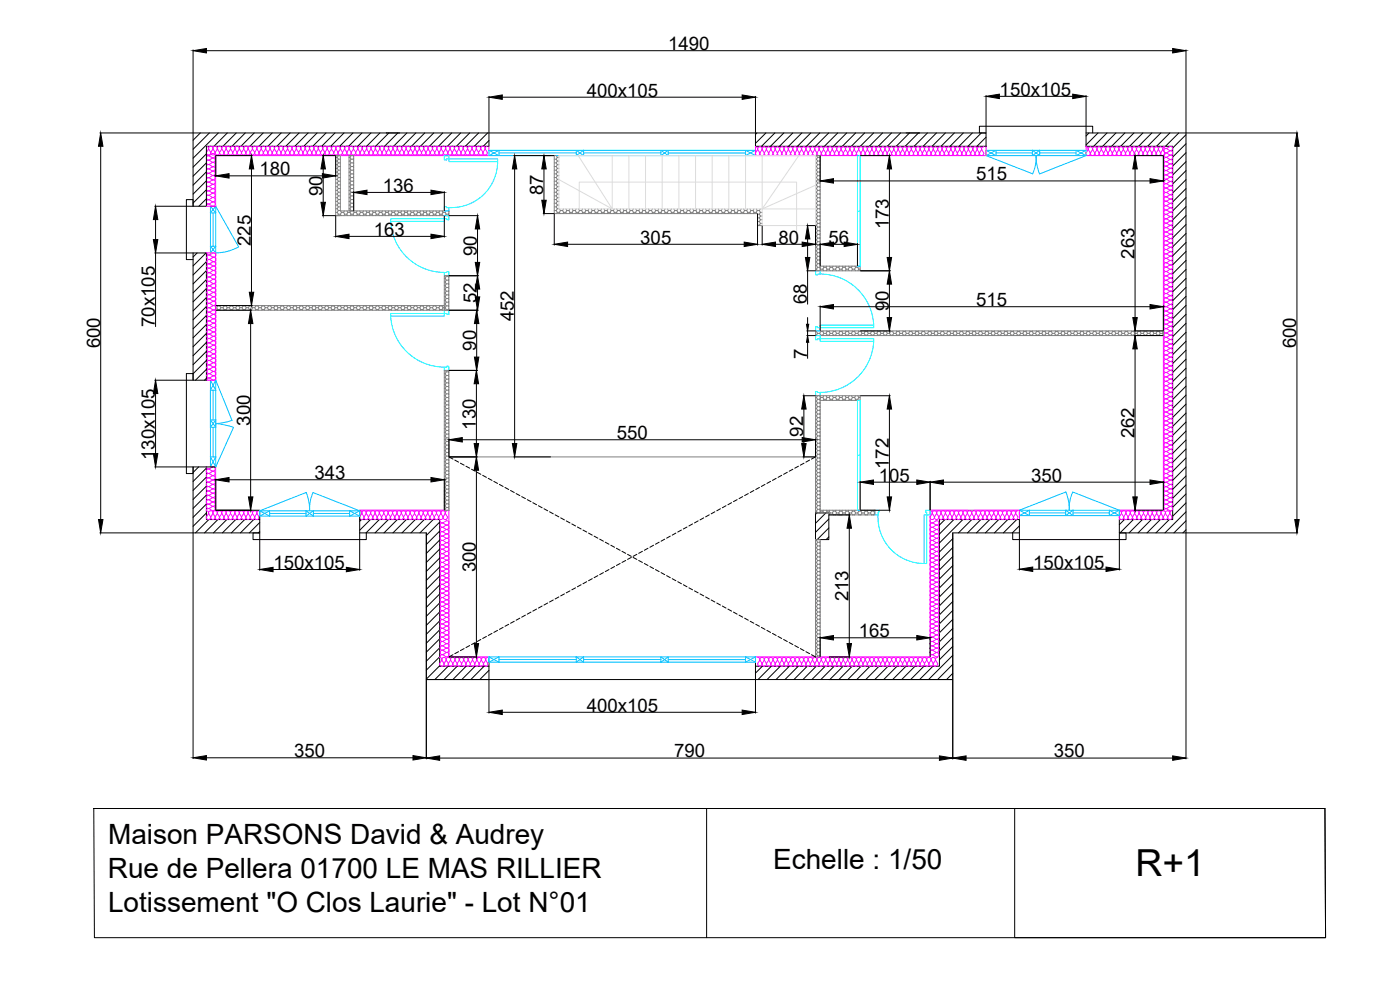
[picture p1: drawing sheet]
<svg xmlns="http://www.w3.org/2000/svg" width="420mm" height="297mm" viewBox="0 0 420 297" stroke-linecap="round" stroke-linejoin="round" font-family="sans-serif">
<defs><g id="words">
<text font-size="11.2" x="340.8" y="262.9">R+1</text>
<g font-size="8.4">
<text x="32.4" y="253.3">Maison PARSONS David &amp; Audrey</text>
<text x="32.4" y="263.4">Rue de Pellera 01700 LE MAS RILLIER</text>
<text x="232" y="260.8">Echelle : 1/50</text>
<text x="32.4" y="273.5">Lotissement &quot;O Clos Laurie&quot; - Lot N°01</text>
</g>
<g font-size="5.6">
<text x="200.5" y="15">1490</text>
<text x="176.1" y="29">400x105</text>
<text x="300" y="28.7">150x105</text>
<text x="77.9" y="52.6">180</text>
<text x="96.8" y="58.8" transform="rotate(-90 96.8 58.8)">90</text>
<text x="114.9" y="57.5">136</text>
<text x="163.1" y="58.5" transform="rotate(-90 163.1 58.5)">87</text>
<text x="293" y="54.1">515</text>
<text x="112.2" y="70.7">163</text>
<text x="266.7" y="68.8" transform="rotate(-90 266.7 68.8)">173</text>
<text x="75.3" y="73.8" transform="rotate(-90 75.3 73.8)">225</text>
<text x="143.1" y="76.8" transform="rotate(-90 143.1 76.8)">90</text>
<text x="192.2" y="73.1">305</text>
<text x="233.7" y="73.1">80</text>
<text x="248.6" y="73.1">56</text>
<text x="340.4" y="77.6" transform="rotate(-90 340.4 77.6)">263</text>
<text x="143.1" y="91" transform="rotate(-90 143.1 91)">52</text>
<text x="242.2" y="91.3" transform="rotate(-90 242.2 91.3)">68</text>
<text x="266.7" y="93.4" transform="rotate(-90 266.7 93.4)">90</text>
<text x="293" y="91.8">515</text>
<text x="46.5" y="98.1" transform="rotate(-90 46.5 98.1)">70x105</text>
<text x="154.3" y="96.4" transform="rotate(-90 154.3 96.4)">452</text>
<text x="30" y="104.5" transform="rotate(-90 30 104.5)">600</text>
<text x="142.9" y="105.2" transform="rotate(-90 142.9 105.2)">90</text>
<text x="242.2" y="107.7" transform="rotate(-90 242.2 107.7)">7</text>
<text x="389" y="104.5" transform="rotate(-90 389 104.5)">600</text>
<text x="75" y="127.7" transform="rotate(-90 75 127.7)">300</text>
<text x="142.8" y="128.9" transform="rotate(-90 142.8 128.9)">130</text>
<text x="185.1" y="131.8">550</text>
<text x="241.1" y="131" transform="rotate(-90 241.1 131)">92</text>
<text x="340.4" y="131.5" transform="rotate(-90 340.4 131.5)">262</text>
<text x="46.5" y="138" transform="rotate(-90 46.5 138)">130x105</text>
<text x="94.4" y="143.7">343</text>
<text x="266.8" y="140.7" transform="rotate(-90 266.8 140.7)">172</text>
<text x="263.8" y="144.5">105</text>
<text x="309.5" y="144.5">350</text>
<text x="82" y="170.7">150x105</text>
<text x="142.8" y="171.7" transform="rotate(-90 142.8 171.7)">300</text>
<text x="310" y="170.6">150x105</text>
<text x="254.7" y="180.4" transform="rotate(-90 254.7 180.4)">213</text>
<text x="257.8" y="191.1">165</text>
<text x="176.1" y="213.5">400x105</text>
<text x="88.3" y="227.2">350</text>
<text x="202.3" y="227.3">790</text>
<text x="316.3" y="227.3">350</text>
</g>
</g></defs>
<!-- layer: 0 -->
<g fill="none" stroke="#000" stroke-width=".3">
<path d="M60.1 39.9l-2.2 2.2M62.8 39.9l-4.9 4.9M65.5 39.9l-7.6 7.6M68.2 39.9l-4 4M70.9 39.9l-4 4M73.6 39.9l-4 4M76.3 39.9l-4 4M79 39.9l-4 4M81.7 39.9l-4 4M84.4 39.9l-4 4M87.1 39.9l-4 4M89.8 39.9l-4 4"/>
<path d="M92.5 39.9l-4 4M95.2 39.9l-4 4M97.8 39.9l-4 4M100.5 39.9l-4 4M103.2 39.9l-4 4M105.9 39.9l-4 4M108.6 39.9l-4 4M111.3 39.9l-4 4M114 39.9l-4 4M116.7 39.9l-4 4M119.4 39.9l-4 4M122.1 39.9l-4 4"/>
<path d="M124.8 39.9l-4 4M127.5 39.9l-4 4M130.2 39.9l-4 4M132.9 39.9l-4 4M135.6 39.9l-4 4M138.3 39.9l-4 4M141 39.9l-4 4M143.7 39.9l-4 4M146.3 39.9l-4 4M146.7 39.9v4h-84.8v18h-4M226.7 39.9v4h69.2M227.2 39.9l-.5 .4"/>
<path d="M229.9 39.9l-3.2 3.1M232.6 39.9l-4 4M235.2 39.9l-4 4M237.9 39.9l-4 4M240.6 39.9l-4 4M243.3 39.9l-4 4M246 39.9l-4 4M248.7 39.9l-4 4M251.4 39.9l-4 4M254.1 39.9l-4 4M256.8 39.9l-4 4M259.5 39.9l-4 4"/>
<path d="M262.2 39.9l-4 4M264.9 39.9l-4 4M267.6 39.9l-4 4M270.3 39.9l-4 4M273 39.9l-4 4M275.6 39.9l-4 4M278.3 39.9l-4 4M281 39.9l-4 4M283.7 39.9l-4 4M286.4 39.9l-4 4M289.1 39.9l-4 4M291.8 39.9l-4 4"/>
<path d="M294.5 39.9l-4 4M295.9 39.9h-238v22M325.9 39.9h30v120h-20v-4h16v-112h-26zM326.8 39.9l-.9 .9M327.9 39.9v-2h-34v2h2v4.2M329.5 39.9l-3.6 3.6M332.2 39.9l-4 4M334.9 39.9l-4 4M337.6 39.9l-4 4M340.3 39.9l-4 4M343 39.9l-4 4M345.7 39.9l-4 4"/>
<path d="M348.4 39.9l-4 4M351.1 39.9l-4 4M353.8 39.9l-4 4M61.9 46.2l-4 4M61.9 48.9l-4 4M61.9 51.6l-4 4M61.9 54.2l-4 4M61.9 56.9l-4 4M61.9 59.6l-2.2 2.3M146.7 42.2l-1.7 1.7M244.7 46.7v23M295.9 41.2l-2.7 2.7"/>
<path d="M355.9 40.4l-4 4M355.9 43.1l-4 4M355.9 45.8l-4 4M355.9 48.5l-4 4M355.9 51.2l-4 4M355.9 53.9l-4 4M355.9 56.6l-4 4M355.9 59.3l-4 4M57.9 61.9v-2h-2v18h2M59.2 75.9l-1.3 1.2M61.8 75.9l-3.9 3.9M61.9 78.5l-4 4"/>
<path d="M355.9 62l-4 4M355.9 64.7l-4 4M355.9 67.4l-4 4M355.9 70.1l-4 4M355.9 72.8l-4 4M355.9 75.5l-4 4M355.9 78.1l-4 4M61.9 82.7h.1M61.9 81.2l-4 4M61.9 83.9l-4 4M61.9 86.6l-4 4M61.9 89.3l-4 4"/>
<path d="M61.9 92l-4 4M61.9 94.7l-4 4M61.9 97.4l-4 4M355.9 80.8l-4 4.1M355.9 83.5l-4 4M355.9 86.2l-4 4M355.9 88.9l-4 4M355.9 91.6l-4 4M355.9 94.3l-4 4M355.9 97l-4 4M355.9 99.7l-4 4M57.9 114.1v-38.2h4v38.2h-4v-2h-2v30h2v-2h6.8"/>
<path d="M61.9 100l-4 4M61.9 102.7l-4 4M61.9 105.4l-4 4M61.9 108.1l-4 4M61.9 110.8l-3.2 3.3M61.9 113.5l-.5 .6M355.9 102.4l-4 4M355.9 105.1l-4 4M355.9 107.8l-4 4M355.9 110.5l-4 4M355.9 113.2l-4 4M355.9 115.9l-4 4"/>
<path d="M355.9 118.5l-4 4M134.7 137.1l1.2 .6M136.5 138l1.1 .7M138.2 139l1.1 .6M139.8 139.9l1.2 .6M239.6 139.9l-1.1 .6M241.3 139l-1.1 .6M243 138l-1.1 .7M244.7 137.1l-1.2 .6M355.9 121.3l-4 4M355.9 123.9l-4 4M355.9 126.6l-4 4"/>
<path d="M355.9 129.3l-4 4M355.9 132l-4 4M355.9 134.7l-4 4M355.9 137.4l-4 4M57.9 140.1v19.8h20M59.6 140.1l-1.7 1.7M61.9 140.5l-4 4M61.9 143.1l-4 4M61.9 145.9l-4 4M61.9 148.5l-4 4M61.9 151.2l-4 4M61.9 153.9l-4 4"/>
<path d="M61.9 140.1v15.8h16M62.7 155.9l-4 4M64.7 153.1h13.2v6.8M65.4 155.9l-4 4M68.1 155.9l-4 4M70.8 155.9l-4 4M73.4 155.9l-4 4M76.2 155.9l-4 4M77.9 159.9h-2v2h34v-2M77.9 156.8l-3.1 3.1M77.9 159.5l-.4 .4M107.9 153.1v6.8h20v44h158v-44h20v-4h-24v44h-55.2"/>
<path d="M107.9 155.9h24v44h14.8M108.5 155.9l-.6 .5M111.2 155.9l-3.3 3.2M113.8 155.9l-3.9 4M116.6 155.9l-4 4M119.2 155.9l-4 4M121.9 155.9l-4 4M124.6 155.9l-4 4M127.3 155.9l-4 4M130 155.9l-4 4M131.9 156.7l-4 4M131.9 159.4l-4 4"/>
<path d="M141.5 140.8l1.1 .6M143.2 141.7l1.1 .6M144.9 142.6l1.1 .6M146.5 143.5l1.2 .6M148.2 144.4l1.1 .6M149.9 145.3l1.1 .7M151.5 146.3l1.2 .6M153.2 147.2l1.1 .6M154.9 148.1l1.1 .6M156.6 149l1.1 .6M158.2 149.9l1.2 .6M159.9 150.8l1.1 .6"/>
<path d="M161.6 151.7l1.1 .7M163.3 152.6l1.1 .7M164.9 153.6l1.1 .6M166.6 154.5l1.1 .6M168.3 155.4l1.1 .6M169.9 156.3l1.2 .6M171.6 157.2l1.1 .6M173.3 158.1l1.1 .6M175 159l1.1 .6M176.6 159.9l1.2 .7M202.8 159.9l-1.1 .7M204.5 159l-1.1 .6"/>
<path d="M206.2 158.1l-1.1 .6M207.8 157.2l-1.1 .6M209.5 156.3l-1.1 .6M211.2 155.4l-1.1 .6M212.9 154.5l-1.1 .6M214.5 153.6l-1.1 .6M216.2 152.6l-1.1 .7M217.9 151.7l-1.1 .7M219.6 150.8l-1.1 .6M221.2 149.9l-1.1 .6M222.9 149l-1.1 .6M224.6 148.1l-1.1 .6"/>
<path d="M226.2 147.2l-1.1 .6M227.9 146.3l-1.1 .6M229.6 145.3l-1.1 .7M231.3 144.4l-1.1 .6M232.9 143.5l-1.1 .6M234.6 142.6l-1.1 .6M236.3 141.7l-1.1 .6M237.9 140.8l-1.1 .6M244.7 153.9h4v8h-4zM245.2 153.9l-.5 .4M247.9 153.9l-3.2 3.1M248.7 155.7l-4 4"/>
<path d="M248.7 158.4l-3.4 3.5M283.6 155.9l-1.7 1.6M286.3 155.9l-4.4 4.3M289 155.9l-7.1 7M291.6 155.9l-4 4M294.4 155.9l-4 4M297 155.9l-4 4M299.7 155.9l-4 4M302.4 155.9l-4 4M303.9 159.9v2h34v-2h-2M305.1 155.9l-4 4M305.9 157.8l-2.1 2.1"/>
<path d="M337.5 155.9l-1.6 1.5M340.1 155.9l-4 4M342.9 155.9l-4 4M345.5 155.9l-4 4M348.2 155.9l-4 4M350.9 155.9l-4 4M355.9 140.1l-4 4M355.9 142.8l-4 4M355.9 145.5l-4 4M355.9 148.2l-4 4M355.9 150.9l-4 4M355.9 153.6l-6.3 6.3"/>
<path d="M355.9 156.3l-3.6 3.6M355.9 159l-.9 .9M131.9 162l-4 4M131.9 164.8l-4 4M131.9 167.4l-4 4M131.9 170.1l-4 4M131.9 172.8l-4 4M131.9 175.5l-4 4M131.9 178.2l-4 4M167.7 179.1l-1.1 .6M169.4 178.2l-1.1 .6M171.1 177.3l-1.2 .6"/>
<path d="M172.7 176.4l-1.1 .6M174.4 175.4l-1.1 .7M176.1 174.5l-1.1 .6M177.8 173.6l-1.2 .6M178.3 160.9l1.1 .6M179.4 172.7l-1.1 .6M180 161.8l1.1 .6M181.1 171.8l-1.1 .6M181.6 162.7l1.2 .6M182.8 170.9l-1.2 .6M183.3 163.6l1.1 .6M184.4 170l-1.1 .6"/>
<path d="M185 164.5l1.1 .6M186.1 169.1l-1.1 .6M186.7 165.4l1.1 .6M187.8 168.2l-1.1 .6M188.3 166.3l1.2 .6M189.5 167.3l-1.2 .5M190 167.3l1.1 .5M191.1 166.3l-1.1 .6M191.7 168.2l1.1 .6M192.8 165.4l-1.1 .6M193.4 169.1l1.1 .6M194.5 164.5l-1.1 .6"/>
<path d="M195 170l1.1 .6M196.1 163.6l-1.1 .6M196.7 170.9l1.1 .6M197.8 162.7l-1.1 .6M198.4 171.8l1.1 .6M199.5 161.8l-1.1 .6M200.1 172.7l1.1 .6M201.2 160.9l-1.1 .6M201.7 173.6l1.1 .6M203.4 174.5l1.1 .6M205.1 175.4l1.1 .7M206.7 176.4l1.1 .6"/>
<path d="M208.4 177.3l1.1 .6M210.1 178.2l1.1 .6M211.8 179.1l1.1 .6M248.7 161.1l-.8 .8M285.9 161.6l-4 4M285.9 164.3l-4 4M285.9 167l-4 4M285.9 169.7l-4 4M285.9 172.4l-4 4M285.9 175.1l-4 4M285.9 177.8l-4 4M131.9 180.9l-4 4"/>
<path d="M131.9 183.6l-4 4M131.9 186.3l-4 4M131.9 189l-4 4M131.9 191.7l-4 4M131.9 194.4l-4 4M131.9 197.1l-4 4M131.9 199.8l-4 4M134.5 199.9l-4 4M135.9 196.4l-1.2 .7M137.2 199.9l-4 4M137.6 195.5l-1.1 .6M139.3 194.6l-1.1 .6"/>
<path d="M139.9 199.9l-4 4M141 193.7l-1.2 .6M142.6 199.9l-4 4M142.6 192.8l-1.1 .6M144.3 191.9l-1.1 .6M145.3 199.9l-4 4M146 191l-1.1 .6M146.7 197.1v6.8h-18.8M147.7 190l-1.2 .7M149.3 189.1l-1.1 .7M151 188.2l-1.1 .6M152.7 187.3l-1.2 .6"/>
<path d="M154.3 186.4l-1.1 .6M156 185.5l-1.1 .6M157.7 184.6l-1.1 .6M159.4 183.7l-1.2 .6M161 182.7l-1.1 .7M162.7 181.8l-1.1 .6M164.4 180.9l-1.1 .6M166 180l-1.1 .6M213.4 180l1.1 .6M215.1 180.9l1.1 .6M216.8 181.8l1.1 .6M218.5 182.7l1.1 .7"/>
<path d="M220.1 183.7l1.1 .6M221.8 184.6l1.1 .6M223.5 185.5l1.1 .6M225.1 186.4l1.1 .6M226.7 197.1v6.8M226.8 187.3l1.1 .6M228.5 188.2l1.1 .6M228.8 199.9l-2.1 2.1M230.2 189.1l1.1 .7M231.5 199.9l-4 4M231.8 190l1.1 .7M233.5 191l1.1 .6"/>
<path d="M234.2 199.9l-4 4M235.2 191.9l1.1 .6M236.8 192.8l1.1 .6M236.9 199.9l-4 4M238.5 193.7l1.1 .6M239.6 199.9l-4 4M240.2 194.6l1.1 .6M241.9 195.5l1.1 .6M242.3 199.9l-4 4M243.5 196.4l1.2 .7M245 199.9l-4 4M247.7 199.9l-4 4"/>
<path d="M250.4 199.9l-4 4M253 199.9l-4 4M255.7 199.9l-4 4M258.4 199.9l-4 4M261.1 199.9l-4 4M263.8 199.9l-4 4M266.5 199.9l-4 4M269.2 199.9l-4 4M271.9 199.9l-4 4M274.6 199.9l-4 4M277.3 199.9l-4 4M280 199.9l-4 4"/>
<path d="M285.9 180.5l-4 4M285.9 183.2l-4 4M285.9 185.9l-4 4M285.9 188.6l-4 4M285.9 191.3l-4 4M285.9 193.9l-4 4M285.9 196.6l-7.2 7.3M285.9 199.3l-4.5 4.6M146.7 201.1l-2.7 2.8M146.7 203.8v.1M248.7 203.9h37.2M285.9 202l-1.8 1.9"/>
</g>
<!-- layer: Isolation -->
<g fill="none" stroke="#f0f" stroke-width=".3">
<path d="M61.9 46.1l.3 .5 .6 .1M61.9 43.9l.4 .1 .3 .5-.6 1.2a.66 .66 0 0 0 .6 .8 .66 .66 0 0 0 .6-.8M62.2 58.7l.6-.1 .9 .7-.9 .6a.67 .67 0 0 1-.8-.4 .67 .67 0 0 1 .2-.8zM62.2 49.5l.6-.1 .9 .7-.9 .6a.67 .67 0 0 1-.8-.4 .67 .67 0 0 1 .2-.8zM62.8 56a.67 .67 0 0 0-.9 .6 .67 .67 0 0 0 .9 .6l.9-.6M62.8 54.7a.67 .67 0 0 0-.9 .6 .67 .67 0 0 0 .9 .6M62.8 52a.67 .67 0 0 0-.9 .7 .67 .67 0 0 0 .9 .6l.9-.6-.9-.7M62.8 46.8a.67 .67 0 0 0-.9 .6 .67 .67 0 0 0 .9 .6l.9-.6M62.8 56l.9 .6M62.8 54.7l.9 .6-.9 .6M62.8 46.8l.9 .6M63.7 59.3a.68 .68 0 0 1 .9 .6 .68 .68 0 0 1-.9 .7 .67 .67 0 0 1 .9 .6 .67 .67 0 0 1-.9 .7"/>
<path d="M63.7 56.6a.69 .69 0 0 1 .9 .7 .69 .69 0 0 1-.9 .7 .67 .67 0 0 1 .9 .6 .67 .67 0 0 1-.9 .6M63.7 54a.68 .68 0 0 1 .9 .6 .68 .68 0 0 1-.9 .7 .67 .67 0 0 1 .9 .6 .67 .67 0 0 1-.9 .7M63.7 52.7a.67 .67 0 0 1 .9 .6 .67 .67 0 0 1-.9 .7M63.7 50a.68 .68 0 0 1 .9 .7 .68 .68 0 0 1-.9 .6 .67 .67 0 0 1 .9 .7 .67 .67 0 0 1-.9 .6M63.7 47.4a.68 .68 0 0 1 .9 .7 .68 .68 0 0 1-.9 .6 .67 .67 0 0 1 .9 .7 .67 .67 0 0 1-.9 .6M63.7 46.1a.67 .67 0 0 1 .9 .6 .67 .67 0 0 1-.9 .7M63.7 57.9l-.9-.6a.67 .67 0 0 0-.9 .6 .67 .67 0 0 0 .9 .7M63.7 54l-.9-.7a.67 .67 0 0 0-.9 .7 .67 .67 0 0 0 .9 .6M63.7 51.3l-.9-.6a.67 .67 0 0 0-.9 .6 .67 .67 0 0 0 .9 .7M63.7 48.7l-.9-.6a.67 .67 0 0 0-.9 .6 .67 .67 0 0 0 .9 .6M63.7 58l-.9 .6M63.7 54l-.9 .6"/>
<path d="M63.7 51.4l-.9 .6M63.7 48.7l-.9 .7M63.7 46.1l-.9 .6M63.9 44.7a.67 .67 0 0 0-.7-.8 .67 .67 0 0 0-.6 .8l.6 1M63.9 44.7l-.6 1M63.9 44.7a.67 .67 0 0 1 .7-.8 .67 .67 0 0 1 .6 .8l-.6 1a.65 .65 0 0 0 .7 .8 .65 .65 0 0 0 .6-.8M64 44.7l.5 1a.67 .67 0 0 1-.6 .8 .67 .67 0 0 1-.6-.8M65.9 45.7a.67 .67 0 0 0 .7 .8 .67 .67 0 0 0 .6-.8M66.5 44.7l-.6 1M66.5 44.7a.67 .67 0 0 0-.6-.8 .67 .67 0 0 0-.6 .8l.6 1M66.6 44.7a.67 .67 0 0 1 .6-.8 .67 .67 0 0 1 .6 .8l-.6 1M66.6 44.7l.6 1"/>
<path d="M67.2 45.7a.67 .67 0 0 0 .7 .8 .67 .67 0 0 0 .6-.8M68.5 45.7a.67 .67 0 0 0 .7 .8 .67 .67 0 0 0 .6-.8M69.2 44.7a.67 .67 0 0 0-.7-.8 .67 .67 0 0 0-.6 .8l.6 1M69.2 44.7l-.6 1M69.2 44.7a.67 .67 0 0 1 .6-.8 .67 .67 0 0 1 .7 .8l-.6 1M69.2 44.7l.6 1M69.8 45.7a.67 .67 0 0 0 .7 .8 .67 .67 0 0 0 .6-.8l-.6-1a.66 .66 0 0 1 .7-.8 .66 .66 0 0 1 .6 .8l-.6 1a.66 .66 0 0 0 .6 .8 .66 .66 0 0 0 .7-.8M73.1 44.7a.67 .67 0 0 0-.6-.8 .67 .67 0 0 0-.7 .8l.7 1M73.1 44.7l-.6 1M73.2 44.7a.67 .67 0 0 1 .6-.8 .67 .67 0 0 1 .6 .8l-.6 1a.66 .66 0 0 0 .7 .8 .66 .66 0 0 0 .6-.8M73.2 44.7l.6 1a.67 .67 0 0 1-.7 .8 .67 .67 0 0 1-.6-.8M75.7 44.7a.67 .67 0 0 0-.6-.8 .67 .67 0 0 0-.6 .8l.6 1"/>
<path d="M75.7 44.7l-.6 1M75.8 44.7a.67 .67 0 0 1 .6-.8 .67 .67 0 0 1 .7 .8l-.6 1a.66 .66 0 0 0 .6 .8 .66 .66 0 0 0 .6-.8M75.8 44.7l.6 1a.67 .67 0 0 1-.6 .8 .67 .67 0 0 1-.7-.8M77.8 45.7a.67 .67 0 0 0 .6 .8 .67 .67 0 0 0 .6-.8M78.4 44.7a.67 .67 0 0 0-.7-.8 .67 .67 0 0 0-.6 .8l.6 1M78.4 44.7l-.6 1M78.4 44.7a.67 .67 0 0 1 .7-.8 .67 .67 0 0 1 .6 .8l-.6 1M78.4 44.7l.7 1M79.1 45.7a.67 .67 0 0 0 .6 .8 .67 .67 0 0 0 .7-.8M80.4 45.7l-.7-1a.67 .67 0 0 1 .7-.8 .67 .67 0 0 1 .6 .8l-.6 1M80.4 45.7a.67 .67 0 0 0 .6 .8 .67 .67 0 0 0 .7-.8M81.2 44.1a.67 .67 0 0 1 .8-.2 .67 .67 0 0 1 .3 .8l-.6 1-.6-1z"/>
<path d="M81.7 45.7a.67 .67 0 0 0 .7 .8 .67 .67 0 0 0 .6-.8l-.6-1a.66 .66 0 0 1 .6-.8 .66 .66 0 0 1 .7 .8l-.6 1a.66 .66 0 0 0 .6 .8 .66 .66 0 0 0 .6-.8M85 44.7a.67 .67 0 0 0-.7-.8 .67 .67 0 0 0-.6 .8l.6 1M85 44.7l-.6 1M85 44.7a.67 .67 0 0 1 .6-.8 .67 .67 0 0 1 .7 .8l-.6 1a.66 .66 0 0 0 .6 .8 .66 .66 0 0 0 .6-.8M85 44.7l.6 1a.67 .67 0 0 1-.6 .8 .67 .67 0 0 1-.7-.8M87 45.7a.67 .67 0 0 0 .6 .8 .67 .67 0 0 0 .7-.8M87.6 44.7l-.6 1M87.6 44.7a.67 .67 0 0 0-.6-.8 .67 .67 0 0 0-.7 .8l.6 1M87.7 44.7a.67 .67 0 0 1 .6-.8 .67 .67 0 0 1 .6 .8l-.6 1M87.7 44.7l.6 1M88.3 45.7a.67 .67 0 0 0 .6 .8 .67 .67 0 0 0 .7-.8M89.6 45.7a.67 .67 0 0 0 .7 .8 .67 .67 0 0 0 .6-.8"/>
<path d="M90.2 44.7a.67 .67 0 0 0-.6-.8 .67 .67 0 0 0-.6 .8l.6 1M90.2 44.7l-.6 1M90.3 44.7a.67 .67 0 0 1 .6-.8 .67 .67 0 0 1 .7 .8l-.7 1M90.3 44.7l.6 1M90.9 45.7a.67 .67 0 0 0 .7 .8 .67 .67 0 0 0 .6-.8l-.6-1a.66 .66 0 0 1 .7-.8 .66 .66 0 0 1 .6 .8l-.6 1a.66 .66 0 0 0 .6 .8 .66 .66 0 0 0 .6-.8M93 44.1a.67 .67 0 0 1 .9-.2 .67 .67 0 0 1 .3 .8l-.6 1-.7-1zM95.5 44.7a.66 .66 0 0 0-.6-.8 .66 .66 0 0 0-.7 .8l.7 1a.67 .67 0 0 1-.7 .8 .67 .67 0 0 1-.6-.8M95.5 44.7l-.6 1a.67 .67 0 0 0 .6 .8 .67 .67 0 0 0 .7-.8M95.5 44.7a.67 .67 0 0 1 .7-.8 .67 .67 0 0 1 .6 .8M95.6 44.7l.6 1M96.8 44.7l-.6 1M96.9 44.7a.67 .67 0 0 1 .6-.8 .67 .67 0 0 1 .7 .8l-.6 1a.66 .66 0 0 0 .6 .8 .66 .66 0 0 0 .6-.8"/>
<path d="M96.9 44.7l.6 1a.67 .67 0 0 1-.7 .8 .67 .67 0 0 1-.6-.8M98.8 45.7a.67 .67 0 0 0 .7 .8 .67 .67 0 0 0 .6-.8M99.5 44.7l-.6 1M99.5 44.7a.67 .67 0 0 0-.7-.8 .67 .67 0 0 0-.6 .8l.6 1M99.5 44.7a.67 .67 0 0 1 .6-.8 .67 .67 0 0 1 .7 .8l-.6 1M99.5 44.7l.6 1M100.2 45.7a.67 .67 0 0 0 .6 .8 .67 .67 0 0 0 .6-.8M101.4 45.7l-.6-1a.67 .67 0 0 1 .7-.8 .67 .67 0 0 1 .6 .8l-.6 1M101.5 45.7a.67 .67 0 0 0 .6 .8 .67 .67 0 0 0 .7-.8M102.3 44.1a.67 .67 0 0 1 .8-.2 .67 .67 0 0 1 .3 .8l-.6 1-.6-1zM102.8 45.7a.67 .67 0 0 0 .6 .8 .67 .67 0 0 0 .7-.8l-.6-1a.66 .66 0 0 1 .6-.8 .66 .66 0 0 1 .6 .8l-.6 1a.66 .66 0 0 0 .7 .8 .66 .66 0 0 0 .6-.8M106.1 44.7a.67 .67 0 0 0-.7-.8 .67 .67 0 0 0-.6 .8l.6 1"/>
<path d="M106.1 44.7l-.7 1M106.1 44.7a.67 .67 0 0 1 .6-.8 .67 .67 0 0 1 .7 .8l-.6 1a.66 .66 0 0 0 .6 .8 .66 .66 0 0 0 .6-.8M106.1 44.7l.6 1a.67 .67 0 0 1-.6 .8 .67 .67 0 0 1-.7-.8M108.1 45.7a.67 .67 0 0 0 .6 .8 .67 .67 0 0 0 .7-.8M108.7 44.7l-.6 1M108.7 44.7a.67 .67 0 0 0-.6-.8 .67 .67 0 0 0-.7 .8l.6 1M108.7 44.7a.67 .67 0 0 1 .7-.8 .67 .67 0 0 1 .6 .8l-.6 1M108.7 44.7l.7 1M109.4 45.7a.67 .67 0 0 0 .6 .8 .67 .67 0 0 0 .7-.8M110.7 45.7a.67 .67 0 0 0 .6 .8 .67 .67 0 0 0 .7-.8M111.3 44.7a.67 .67 0 0 0-.6-.8 .67 .67 0 0 0-.7 .8l.7 1M111.3 44.7l-.6 1"/>
<path d="M111.4 44.7a.67 .67 0 0 1 .6-.8 .67 .67 0 0 1 .6 .8l-.6 1M111.4 44.7l.6 1M112 45.7a.67 .67 0 0 0 .7 .8 .67 .67 0 0 0 .6-.8l-.6-1a.66 .66 0 0 1 .6-.8 .66 .66 0 0 1 .6 .8l-.5 1a.66 .66 0 0 0 .6 .8 .66 .66 0 0 0 .6-.8M114.1 44.1a.67 .67 0 0 1 .8-.2 .67 .67 0 0 1 .4 .8l-.6 1-.7-1zM116.6 44.7a.66 .66 0 0 0-.6-.8 .66 .66 0 0 0-.7 .8l.6 1a.67 .67 0 0 1-.6 .8 .67 .67 0 0 1-.6-.8M116.6 44.7l-.6 1a.67 .67 0 0 0 .6 .8 .67 .67 0 0 0 .7-.8M116.6 44.7a.67 .67 0 0 1 .7-.8 .67 .67 0 0 1 .6 .8M116.7 44.7l.6 1M117.9 44.7l-.6 1M117.9 44.7a.67 .67 0 0 1 .7-.8 .67 .67 0 0 1 .6 .8l-.6 1a.66 .66 0 0 0 .7 .8 .66 .66 0 0 0 .6-.8M118 44.7l.6 1a.67 .67 0 0 1-.7 .8 .67 .67 0 0 1-.6-.8M119.9 45.7a.67 .67 0 0 0 .7 .8 .67 .67 0 0 0 .6-.8"/>
<path d="M120.5 44.7l-.6 1M120.5 44.7a.67 .67 0 0 0-.6-.8 .67 .67 0 0 0-.6 .8l.6 1M120.6 44.7a.67 .67 0 0 1 .6-.8 .67 .67 0 0 1 .7 .8l-.6 1M120.6 44.7l.6 1M121.2 45.7a.67 .67 0 0 0 .7 .8 .67 .67 0 0 0 .6-.8M122.6 45.7a.67 .67 0 0 0 .6 .8 .67 .67 0 0 0 .6-.8M123.2 44.7a.67 .67 0 0 0-.7-.8 .67 .67 0 0 0-.6 .8l.6 1M123.2 44.7l-.6 1M123.2 44.7a.67 .67 0 0 1 .6-.8 .67 .67 0 0 1 .7 .8l-.6 1M123.2 44.7l.6 1M125.8 44.7l-.6 1a.67 .67 0 0 0 .6 .8 .67 .67 0 0 0 .7-.8M125.8 44.7a.66 .66 0 0 0-.6-.8 .66 .66 0 0 0-.6 .8l.6 1a.67 .67 0 0 1-.7 .8 .67 .67 0 0 1-.6-.8"/>
<path d="M125.9 44.7a.67 .67 0 0 1 .6-.8 .67 .67 0 0 1 .6 .8M125.9 44.7l.6 1M127.1 44.7l-.6 1M127.2 44.7a.67 .67 0 0 1 .6-.8 .67 .67 0 0 1 .6 .8M127.2 44.7l.6 1a.67 .67 0 0 1-.6 .8 .67 .67 0 0 1-.7-.8M128.5 44.7l-.7 1a.67 .67 0 0 0 .7 .8 .67 .67 0 0 0 .6-.8M128.5 44.7a.67 .67 0 0 1 .6-.8 .67 .67 0 0 1 .7 .8M128.5 44.7l.6 1M129.2 45.7a.67 .67 0 0 0 .6 .8 .67 .67 0 0 0 .6-.8M129.8 44.7l-.6 1M129.8 44.7a.67 .67 0 0 1 .7-.8 .67 .67 0 0 1 .6 .8l-.6 1M129.8 44.7l.6 1"/>
<path d="M130.5 45.7a.67 .67 0 0 0 .6 .8 .67 .67 0 0 0 .7-.8M131.8 45.7a.67 .67 0 0 0 .6 .8 .67 .67 0 0 0 .7-.8M132.4 44.7a.67 .67 0 0 0-.6-.8 .67 .67 0 0 0-.7 .8l.7 1M132.4 44.7l-.6 1M132.4 44.7a.67 .67 0 0 1 .7-.8 .67 .67 0 0 1 .6 .8l-.6 1M132.5 44.7l.6 1M135 44.7a.66 .66 0 0 0-.6-.8 .66 .66 0 0 0-.6 .8l.6 1a.67 .67 0 0 1-.7 .8 .67 .67 0 0 1-.6-.8M135 44.7l-.6 1a.67 .67 0 0 0 .7 .8 .67 .67 0 0 0 .6-.8M135.1 44.7a.67 .67 0 0 1 .6-.8 .67 .67 0 0 1 .7 .8l-.6 1M135.1 44.7l.6 1M137.7 44.7a.66 .66 0 0 0-.7-.8 .66 .66 0 0 0-.6 .8l.6 1a.67 .67 0 0 1-.6 .8 .67 .67 0 0 1-.7-.8M137.7 44.7l-.6 1a.67 .67 0 0 0 .6 .8 .67 .67 0 0 0 .6-.8"/>
<path d="M137.7 44.7a.67 .67 0 0 1 .6-.8 .67 .67 0 0 1 .7 .8M137.7 44.7l.6 1M139 44.7l-.6 1M139 44.7a.67 .67 0 0 1 .7-.8 .67 .67 0 0 1 .6 .8l-.6 1a.66 .66 0 0 0 .7 .8 .66 .66 0 0 0 .6-.8M139.1 44.7l.5 1a.67 .67 0 0 1-.6 .8 .67 .67 0 0 1-.6-.8M141 45.7a.67 .67 0 0 0 .7 .8 .67 .67 0 0 0 .6-.8M141.6 44.7l-.6 1M141.6 44.7a.67 .67 0 0 0-.6-.8 .67 .67 0 0 0-.6 .8l.6 1M141.7 44.7a.67 .67 0 0 1 .6-.8 .67 .67 0 0 1 .6 .8l-.6 1M141.7 44.7l.6 1M142.3 45.7a.67 .67 0 0 0 .7 .8 .67 .67 0 0 0 .6-.8M143.6 45.7a.67 .67 0 0 0 .7 .8 .67 .67 0 0 0 .6-.8"/>
<path d="M144.3 44.7a.67 .67 0 0 0-.7-.8 .67 .67 0 0 0-.6 .8l.6 1M144.3 44.7l-.6 1M144.3 44.7a.67 .67 0 0 1 .6-.8 .67 .67 0 0 1 .7 .8l-.6 1M144.3 44.7l.6 1M146.3 43.9l-.4 .1-.3 .5 .7 1.2a.67 .67 0 0 1-.7 .8 .67 .67 0 0 1-.6-.8M146.7 43.9v2.8h-82v15.2h-2.8M226.7 44l.4 .2 .3 .5-.6 1.2a.66 .66 0 0 0 .6 .8 .66 .66 0 0 0 .6-.9l-.6-.9a.66 .66 0 0 1 .7-.9 .66 .66 0 0 1 .6 .9l-.6 1a.66 .66 0 0 0 .6 .8 .66 .66 0 0 0 .7-.9M226.7 43.9v2.8h69.2v-2.8M230 44.9l-.6 1M230 44.9a.67 .67 0 0 0-.6-.9 .67 .67 0 0 0-.7 .9l.7 1M230 44.9a.67 .67 0 0 1 .7-.9 .67 .67 0 0 1 .6 .9l-.6 1a.66 .66 0 0 0 .7 .8 .66 .66 0 0 0 .6-.9M230.1 44.9l.6 .9a.67 .67 0 0 1-.7 .9 .67 .67 0 0 1-.6-.9"/>
<path d="M232.6 44.9a.67 .67 0 0 0-.6-.9 .67 .67 0 0 0-.6 .9l.6 1M232.6 44.9l-.6 1M232.7 44.9a.67 .67 0 0 1 .6-.9 .67 .67 0 0 1 .6 .9l-.5 1a.66 .66 0 0 0 .6 .8 .66 .66 0 0 0 .6-.9M232.7 44.9l.6 .9a.67 .67 0 0 1-.7 .9 .67 .67 0 0 1-.6-.9M234.7 45.8a.67 .67 0 0 0 .6 .9 .67 .67 0 0 0 .6-.9M235.3 44.9l-.6 1M235.3 44.9a.67 .67 0 0 0-.7-.9 .67 .67 0 0 0-.6 .9l.6 1M235.3 44.9a.67 .67 0 0 1 .6-.9 .67 .67 0 0 1 .7 .9l-.6 1M235.3 44.9l.6 1M236 45.8a.67 .67 0 0 0 .6 .9 .67 .67 0 0 0 .6-.9M237.3 45.8a.67 .67 0 0 0 .6 .9 .67 .67 0 0 0 .7-.9M237.9 44.9a.67 .67 0 0 0-.6-.9 .67 .67 0 0 0-.7 .9l.7 1"/>
<path d="M237.9 44.9l-.6 1M237.9 44.9a.67 .67 0 0 1 .7-.9 .67 .67 0 0 1 .6 .9l-.6 1M238 44.9l.6 1M238.6 45.8a.67 .67 0 0 0 .7 .9 .67 .67 0 0 0 .6-.9l-.6-.9a.66 .66 0 0 1 .6-.9 .66 .66 0 0 1 .6 .9l-.6 1a.66 .66 0 0 0 .7 .8 .66 .66 0 0 0 .6-.9M241.9 44.9a.67 .67 0 0 0-.7-.9 .67 .67 0 0 0-.6 .9l.6 1M241.9 44.9l-.6 1M241.9 44.9a.67 .67 0 0 1 .6-.9 .67 .67 0 0 1 .7 .9l-.6 1a.66 .66 0 0 0 .6 .8 .66 .66 0 0 0 .6-.9M241.9 44.9l.6 .9a.67 .67 0 0 1-.6 .9 .67 .67 0 0 1-.7-.9M243.9 45.8a.67 .67 0 0 0 .6 .9 .67 .67 0 0 0 .7-.9M244.5 44.9a.67 .67 0 0 0-.7-.9 .67 .67 0 0 0-.6 .9l.6 1M244.5 44.9l-.6 1M244.5 44.9a.67 .67 0 0 1 .7-.9 .67 .67 0 0 1 .6 .9l-.6 1"/>
<path d="M244.6 44.9l.6 1M245.2 45.8a.67 .67 0 0 0 .6 .9 .67 .67 0 0 0 .7-.9M246.5 45.8a.67 .67 0 0 0 .6 .9 .67 .67 0 0 0 .7-.9M247.1 44.9a.67 .67 0 0 0-.6-.9 .67 .67 0 0 0-.6 .9l.6 1M247.1 44.9l-.6 1M247.2 44.9a.67 .67 0 0 1 .6-.9 .67 .67 0 0 1 .6 .9l-.6 1M247.2 44.9l.6 1M247.8 45.8a.67 .67 0 0 0 .7 .9 .67 .67 0 0 0 .6-.9l-.6-.9a.66 .66 0 0 1 .6-.9 .66 .66 0 0 1 .7 .9l-.6 1a.66 .66 0 0 0 .6 .8 .66 .66 0 0 0 .6-.9M251.1 44.9l-.6 1M251.1 44.9a.67 .67 0 0 0-.7-.9 .67 .67 0 0 0-.6 .9l.6 1M251.1 44.9a.67 .67 0 0 1 .7-.9 .67 .67 0 0 1 .6 .9l-.6 1a.66 .66 0 0 0 .6 .8 .66 .66 0 0 0 .7-.9M251.1 44.9l.6 .9a.67 .67 0 0 1-.6 .9 .67 .67 0 0 1-.6-.9"/>
<path d="M253.7 44.9a.67 .67 0 0 0-.6-.9 .67 .67 0 0 0-.7 .9l.7 1M253.7 44.9l-.6 1M253.7 44.9a.67 .67 0 0 1 .7-.9 .67 .67 0 0 1 .6 .9l-.6 1a.66 .66 0 0 0 .7 .8 .66 .66 0 0 0 .6-.9M253.8 44.9l.6 .9a.67 .67 0 0 1-.7 .9 .67 .67 0 0 1-.6-.9M255.7 45.8a.67 .67 0 0 0 .7 .9 .67 .67 0 0 0 .6-.9M256.3 44.9l-.6 1M256.4 44.9a.67 .67 0 0 0-.7-.9 .67 .67 0 0 0-.6 .9l.6 1M256.4 44.9a.67 .67 0 0 1 .6-.9 .67 .67 0 0 1 .7 .9l-.6 1M256.4 44.9l.6 1M257 45.8a.67 .67 0 0 0 .7 .9 .67 .67 0 0 0 .6-.9M258.4 45.8a.67 .67 0 0 0 .6 .9 .67 .67 0 0 0 .6-.9M259 44.9a.67 .67 0 0 0-.7-.9 .67 .67 0 0 0-.6 .9l.6 1"/>
<path d="M259 44.9l-.6 1M259 44.9a.67 .67 0 0 1 .7-.9 .67 .67 0 0 1 .6 .9l-.6 1M259.1 44.9l.5 1M259.7 45.8a.67 .67 0 0 0 .6 .9 .67 .67 0 0 0 .7-.9l-.6-.9a.66 .66 0 0 1 .6-.9 .66 .66 0 0 1 .6 .9l-.6 1a.66 .66 0 0 0 .7 .8 .66 .66 0 0 0 .6-.9M262.9 44.9a.67 .67 0 0 0-.6-.9 .67 .67 0 0 0-.6 .9l.6 1M262.9 44.9l-.6 1M263 44.9a.67 .67 0 0 1 .6-.9 .67 .67 0 0 1 .6 .9l-.6 1a.66 .66 0 0 0 .7 .8 .66 .66 0 0 0 .6-.9M263 44.9l.6 .9a.67 .67 0 0 1-.6 .9 .67 .67 0 0 1-.7-.9M265 45.8a.67 .67 0 0 0 .6 .9 .67 .67 0 0 0 .6-.9M265.6 44.9a.67 .67 0 0 0-.7-.9 .67 .67 0 0 0-.6 .9l.6 1M265.6 44.9l-.6 1M265.6 44.9a.67 .67 0 0 1 .7-.9 .67 .67 0 0 1 .6 .9l-.6 1"/>
<path d="M265.6 44.9l.6 1M266.3 45.8a.67 .67 0 0 0 .6 .9 .67 .67 0 0 0 .7-.9M267.6 45.8a.67 .67 0 0 0 .6 .9 .67 .67 0 0 0 .7-.9M268.2 44.9a.67 .67 0 0 0-.6-.9 .67 .67 0 0 0-.7 .9l.7 1M268.2 44.9l-.6 1M268.2 44.9a.67 .67 0 0 1 .7-.9 .67 .67 0 0 1 .6 .9l-.6 1M268.3 44.9l.6 1M268.9 45.8a.67 .67 0 0 0 .6 .9 .67 .67 0 0 0 .7-.9l-.6-.9a.66 .66 0 0 1 .6-.9 .66 .66 0 0 1 .6 .9l-.6 1a.66 .66 0 0 0 .7 .8 .66 .66 0 0 0 .6-.9M272.2 44.9l-.6 1M272.2 44.9a.67 .67 0 0 0-.7-.9 .67 .67 0 0 0-.6 .9l.6 1M272.2 44.9a.67 .67 0 0 1 .6-.9 .67 .67 0 0 1 .7 .9l-.6 1a.66 .66 0 0 0 .6 .8 .66 .66 0 0 0 .6-.9M272.2 44.9l.6 .9a.67 .67 0 0 1-.6 .9 .67 .67 0 0 1-.7-.9"/>
<path d="M274.8 44.9a.67 .67 0 0 0-.6-.9 .67 .67 0 0 0-.7 .9l.6 1M274.8 44.9l-.6 1M274.8 44.9a.67 .67 0 0 1 .7-.9 .67 .67 0 0 1 .6 .9l-.6 1a.66 .66 0 0 0 .7 .8 .66 .66 0 0 0 .6-.9M274.9 44.9l.6 .9a.67 .67 0 0 1-.7 .9 .67 .67 0 0 1-.6-.9M276.8 45.8a.67 .67 0 0 0 .7 .9 .67 .67 0 0 0 .6-.9M277.4 44.9l-.6 1M277.4 44.9a.67 .67 0 0 0-.6-.9 .67 .67 0 0 0-.6 .9l.6 1M277.5 44.9a.67 .67 0 0 1 .6-.9 .67 .67 0 0 1 .6 .9l-.6 1M277.5 44.9l.6 1M278.1 45.8a.67 .67 0 0 0 .7 .9 .67 .67 0 0 0 .6-.9M279.4 45.8a.67 .67 0 0 0 .7 .9 .67 .67 0 0 0 .6-.9M280.1 44.9a.67 .67 0 0 0-.7-.9 .67 .67 0 0 0-.6 .9l.6 1"/>
<path d="M280.1 44.9l-.6 1M280.1 44.9a.67 .67 0 0 1 .6-.9 .67 .67 0 0 1 .7 .9l-.6 1M280.1 44.9l.6 1M280.8 45.8a.67 .67 0 0 0 .6 .9 .67 .67 0 0 0 .7-.9l-.7-.9a.66 .66 0 0 1 .7-.9 .66 .66 0 0 1 .6 .9l-.6 1a.66 .66 0 0 0 .7 .8 .66 .66 0 0 0 .6-.9M284 44.9a.67 .67 0 0 0-.6-.9 .67 .67 0 0 0-.7 .9l.7 1M284 44.9l-.6 1M284.1 44.9a.67 .67 0 0 1 .6-.9 .67 .67 0 0 1 .6 .9l-.6 1a.66 .66 0 0 0 .7 .8 .66 .66 0 0 0 .6-.9M284.1 44.9l.6 .9a.67 .67 0 0 1-.7 .9 .67 .67 0 0 1-.6-.9M286 45.8a.67 .67 0 0 0 .7 .9 .67 .67 0 0 0 .6-.9M286.6 44.9a.67 .67 0 0 0-.6-.9 .67 .67 0 0 0-.6 .9l.6 1M286.7 44.9l-.6 1M286.7 44.9a.67 .67 0 0 1 .6-.9 .67 .67 0 0 1 .7 .9l-.6 1"/>
<path d="M286.7 44.9l.6 1M287.4 45.8a.67 .67 0 0 0 .6 .9 .67 .67 0 0 0 .6-.9M288.7 45.8a.67 .67 0 0 0 .6 .9 .67 .67 0 0 0 .7-.9M289.3 44.9a.67 .67 0 0 0-.6-.9 .67 .67 0 0 0-.7 .9l.6 1M289.3 44.9l-.6 1M289.3 44.9a.67 .67 0 0 1 .7-.9 .67 .67 0 0 1 .6 .9l-.6 1M289.3 44.9l.7 1M290 45.8a.67 .67 0 0 0 .6 .9 .67 .67 0 0 0 .7-.9l-.6-.9a.66 .66 0 0 1 .6-.9 .66 .66 0 0 1 .6 .9l-.6 1a.66 .66 0 0 0 .7 .8 .66 .66 0 0 0 .6-.9M293.2 44.9l-.6 1M293.2 44.9a.67 .67 0 0 0-.6-.9 .67 .67 0 0 0-.6 .9l.6 1M293.3 44.9l.6 .9a.67 .67 0 0 1-.6 .9 .67 .67 0 0 1-.7-.9M295.2 44l-.4 .2-.2 .5 .6 1.1a.66 .66 0 0 1-.6 .9 .66 .66 0 0 1-.6-.8l.6-1a.67 .67 0 0 0-.7-.9 .67 .67 0 0 0-.6 .9"/>
<path d="M325.9 44l.6 .3 .1 .6M325.9 43.9v2.8h23.2v106.4h-13.2v2.8M326.6 44.9l-.7 .9a.67 .67 0 0 0 .7 .9 .67 .67 0 0 0 .6-.9l-.6-.9M326.6 44.9a.67 .67 0 0 1 .6-.9 .67 .67 0 0 1 .7 .9l-.6 1a.66 .66 0 0 0 .6 .8 .66 .66 0 0 0 .6-.9M329.2 44.9a.67 .67 0 0 0-.6-.9 .67 .67 0 0 0-.7 .9l.6 1M329.2 44.9l-.6 1M329.2 44.9a.67 .67 0 0 1 .7-.9 .67 .67 0 0 1 .6 .9l-.6 1a.65 .65 0 0 0 .7 .8 .65 .65 0 0 0 .6-.9l-.6-.9a.66 .66 0 0 1 .6-.9 .66 .66 0 0 1 .6 .9M329.3 44.9l.6 .9a.67 .67 0 0 1-.7 .9 .67 .67 0 0 1-.6-.9M331.8 44.9l-.6 .9a.67 .67 0 0 0 .7 .9 .67 .67 0 0 0 .6-.9M331.9 44.9a.67 .67 0 0 1 .6-.9 .67 .67 0 0 1 .6 .9l-.6 1M331.9 44.9l.6 1M332.5 45.8a.67 .67 0 0 0 .7 .9 .67 .67 0 0 0 .6-.9"/>
<path d="M333.8 45.8a.67 .67 0 0 0 .7 .9 .67 .67 0 0 0 .6-.9M334.5 44.9a.67 .67 0 0 0-.7-.9 .67 .67 0 0 0-.6 .9l.6 1M334.5 44.9l-.6 1M334.5 44.9a.67 .67 0 0 1 .6-.9 .67 .67 0 0 1 .7 .9l-.6 1M334.5 44.9l.6 1M335.2 45.8a.67 .67 0 0 0 .6 .9 .67 .67 0 0 0 .6-.9l-.6-.9a.66 .66 0 0 1 .7-.9 .66 .66 0 0 1 .6 .9l-.6 1a.66 .66 0 0 0 .6 .8 .66 .66 0 0 0 .7-.9M338.4 44.9a.67 .67 0 0 0-.6-.9 .67 .67 0 0 0-.7 .9l.7 1M338.4 44.9l-.6 1M338.5 44.9a.67 .67 0 0 1 .6-.9 .67 .67 0 0 1 .6 .9l-.6 1a.66 .66 0 0 0 .7 .8 .66 .66 0 0 0 .6-.9M338.5 44.9l.6 .9a.67 .67 0 0 1-.7 .9 .67 .67 0 0 1-.6-.9M341 44.9a.67 .67 0 0 0-.6-.9 .67 .67 0 0 0-.6 .9l.6 1M341.1 44.9l-.6 1"/>
<path d="M341.1 44.9a.67 .67 0 0 1 .6-.9 .67 .67 0 0 1 .7 .9l-.6 1a.66 .66 0 0 0 .6 .8 .66 .66 0 0 0 .6-.9M341.1 44.9l.6 .9a.67 .67 0 0 1-.6 .9 .67 .67 0 0 1-.7-.9M343.1 45.8a.67 .67 0 0 0 .6 .9 .67 .67 0 0 0 .6-.9M343.7 44.9a.67 .67 0 0 0-.6-.9 .67 .67 0 0 0-.7 .9l.6 1M343.7 44.9l-.6 1M343.7 44.9a.67 .67 0 0 1 .7-.9 .67 .67 0 0 1 .6 .9l-.6 1M343.7 44.9l.7 1M344.4 45.8a.67 .67 0 0 0 .6 .9 .67 .67 0 0 0 .7-.9M345.7 45.9l-.7-1a.67 .67 0 0 1 .7-.9 .67 .67 0 0 1 .6 .9l-.6 1M345.7 45.8a.67 .67 0 0 0 .6 .9 .67 .67 0 0 0 .7-.9M347.6 44.9l-.6 1M347.6 44.9a.67 .67 0 0 0-.6-.9 .67 .67 0 0 0-.6 .9l.6 1"/>
<path d="M347.7 44.9l.6 .9a.67 .67 0 0 1-.6 .9 .67 .67 0 0 1-.7-.9M349.3 43.9l.3 .5 .6 .1M349.6 44l-.4 .2-.2 .5 .6 1.1a.66 .66 0 0 1-.6 .9 .66 .66 0 0 1-.6-.8l.6-1a.67 .67 0 0 0-.7-.9 .67 .67 0 0 0-.6 .9M350.2 59.1a.67 .67 0 0 0-.9 .6 .67 .67 0 0 0 .9 .7M350.2 56.5a.66 .66 0 0 0-.9 .6 .66 .66 0 0 0 .9 .6l.9-.6a.67 .67 0 0 1 .8 .6 .67 .67 0 0 1-.8 .7l-.9-.6a.67 .67 0 0 0-.9 .6 .67 .67 0 0 0 .9 .6M350.2 53.8a.67 .67 0 0 0-.9 .6 .67 .67 0 0 0 .9 .7l.9-.6M350.2 49.8a.67 .67 0 0 0-.9 .7 .67 .67 0 0 0 .9 .6l.9-.6M350.2 48.5a.67 .67 0 0 0-.9 .7 .67 .67 0 0 0 .9 .6M350.2 47.2a.67 .67 0 0 0-.9 .7 .67 .67 0 0 0 .9 .6M350.2 44.6a.67 .67 0 0 0-.9 .6 .67 .67 0 0 0 .9 .7l.9-.6M350.2 59l.9-.6a.67 .67 0 0 1 .8 .7 .67 .67 0 0 1-.8 .6M350.2 49.8l.9-.6a.67 .67 0 0 1 .8 .6 .67 .67 0 0 1-.8 .7"/>
<path d="M350.2 47.2l.9-.6a.67 .67 0 0 1 .8 .6 .67 .67 0 0 1-.8 .6M350.2 59.1l.9 .6M350.2 53.8l.9 .6M350.2 49.9l.9 .6M350.2 47.2l.9 .7M350.2 44.6l.9 .6M351.1 59.7a.67 .67 0 0 1 .8 .7 .67 .67 0 0 1-.8 .6l-.9-.6M351.1 55.8a.67 .67 0 0 1 .8 .6 .67 .67 0 0 1-.8 .7l-.9-.6M351.1 54.5a.67 .67 0 0 1 .8 .6 .67 .67 0 0 1-.8 .6M351.1 53.1a.67 .67 0 0 1 .8 .7 .67 .67 0 0 1-.8 .6M351.1 50.5a.67 .67 0 0 1 .8 .6 .67 .67 0 0 1-.8 .7l-.9-.6a.66 .66 0 0 0-.9 .6 .66 .66 0 0 0 .9 .6l.9-.6a.67 .67 0 0 1 .8 .7 .67 .67 0 0 1-.8 .6M351.1 47.9a.67 .67 0 0 1 .8 .6 .67 .67 0 0 1-.8 .7l-.9-.7"/>
<path d="M351.1 45.2a.67 .67 0 0 1 .8 .7 .67 .67 0 0 1-.8 .6l-.9-.6a.67 .67 0 0 0-.9 .6 .67 .67 0 0 0 .9 .7M351.1 43.9a.67 .67 0 0 1 .8 .7 .67 .67 0 0 1-.8 .6M351.1 55.7l-.9-.6a.67 .67 0 0 0-.9 .7 .67 .67 0 0 0 .9 .6M351.1 53.1l-.9-.6a.67 .67 0 0 0-.9 .6 .67 .67 0 0 0 .9 .7M351.1 59.7l-.9 .7M351.1 55.8l-.9 .6M351.1 53.2l-.9 .6M351.1 47.9l-.9 .6M351.1 43.9l-.9 .6M61.9 75.9h2.8v38.2h-2.8M62.1 75.9l.3 .5 .6 .1M62.8 61.2l-.6 .1-.3 .6"/>
<path d="M62.8 61.3l.9 .6M63 79.2a.67 .67 0 0 0-.9 .6 .67 .67 0 0 0 .9 .7M63 76.5a.67 .67 0 0 0-.9 .7 .67 .67 0 0 0 .9 .6l.9-.6M63 79.1l.9-.6a.67 .67 0 0 1 .8 .7 .67 .67 0 0 1-.8 .6M63 79.2l.9 .6M63 76.6l.9 .6M63.7 60.6l-.9-.7a.67 .67 0 0 0-.9 .7 .67 .67 0 0 0 .9 .6M63.7 60.6l-.9 .6M63.9 79.8a.67 .67 0 0 1 .8 .7 .67 .67 0 0 1-.8 .6l-.9-.6M63.9 77.2a.66 .66 0 0 1 .8 .6 .66 .66 0 0 1-.8 .7l-.9-.6a.67 .67 0 0 0-.9 .6 .67 .67 0 0 0 .9 .6M63.9 75.9a.67 .67 0 0 1 .8 .6 .67 .67 0 0 1-.8 .7M63.9 79.9l-.9 .6"/>
<path d="M63.9 75.9l-.9 .6M350.2 77.5a.66 .66 0 0 0-.9 .7 .66 .66 0 0 0 .9 .6l.9-.6a.67 .67 0 0 1 .8 .6 .67 .67 0 0 1-.8 .7l-.9-.7a.67 .67 0 0 0-.9 .7 .67 .67 0 0 0 .9 .6M350.2 74.9a.67 .67 0 0 0-.9 .6 .67 .67 0 0 0 .9 .7l.9-.7a.67 .67 0 0 1 .8 .7 .67 .67 0 0 1-.8 .6M350.2 70.9a.67 .67 0 0 0-.9 .7 .67 .67 0 0 0 .9 .6l.9-.6M350.2 69.6a.67 .67 0 0 0-.9 .7 .67 .67 0 0 0 .9 .6M350.2 68.3a.67 .67 0 0 0-.9 .6 .67 .67 0 0 0 .9 .7M350.2 65.7a.67 .67 0 0 0-.9 .6 .67 .67 0 0 0 .9 .6l.9-.6a.67 .67 0 0 1 .8 .7 .67 .67 0 0 1-.8 .6l-.9-.6a.67 .67 0 0 0-.9 .6 .67 .67 0 0 0 .9 .7M350.2 63a.67 .67 0 0 0-.9 .7 .67 .67 0 0 0 .9 .6l.9-.6M350.2 60.4a.67 .67 0 0 0-.9 .6 .67 .67 0 0 0 .9 .7l.9-.7a.67 .67 0 0 1 .8 .7 .67 .67 0 0 1-.8 .6M350.2 70.9l.9-.6a.67 .67 0 0 1 .8 .6 .67 .67 0 0 1-.8 .7M350.2 68.3l.9-.7a.67 .67 0 0 1 .8 .7 .67 .67 0 0 1-.8 .6M350.2 71l.9 .6"/>
<path d="M350.2 68.3l.9 .6M350.2 63l.9 .7M351.1 76.9a.67 .67 0 0 1 .8 .6 .67 .67 0 0 1-.8 .6l-.9-.6M351.1 74.2a.67 .67 0 0 1 .8 .7 .67 .67 0 0 1-.8 .6l-.9-.6M351.1 71.6a.67 .67 0 0 1 .8 .6 .67 .67 0 0 1-.8 .7l-.9-.6a.66 .66 0 0 0-.9 .6 .66 .66 0 0 0 .9 .6l.9-.6a.67 .67 0 0 1 .8 .7 .67 .67 0 0 1-.8 .6M351.1 69a.67 .67 0 0 1 .8 .6 .67 .67 0 0 1-.8 .6l-.9-.6M351.1 65a.67 .67 0 0 1 .8 .6 .67 .67 0 0 1-.8 .7l-.9-.6M351.1 63.7a.67 .67 0 0 1 .8 .6 .67 .67 0 0 1-.8 .7M351.1 62.4a.67 .67 0 0 1 .8 .6 .67 .67 0 0 1-.8 .7M351.1 76.8l-.9-.6a.67 .67 0 0 0-.9 .6 .67 .67 0 0 0 .9 .7M351.1 74.2l-.9-.6a.67 .67 0 0 0-.9 .6 .67 .67 0 0 0 .9 .7M351.1 65l-.9-.7a.67 .67 0 0 0-.9 .7 .67 .67 0 0 0 .9 .6"/>
<path d="M351.1 62.3l-.9-.6a.67 .67 0 0 0-.9 .7 .67 .67 0 0 0 .9 .6M351.1 76.9l-.9 .6M351.1 74.2l-.9 .7M351.1 69l-.9 .6M351.1 65l-.9 .6M351.1 62.4l-.9 .6M63 97.6a.67 .67 0 0 0-.9 .7 .67 .67 0 0 0 .9 .6l.9-.6a.67 .67 0 0 1 .8 .6 .67 .67 0 0 1-.8 .7l-.9-.6a.67 .67 0 0 0-.9 .6 .67 .67 0 0 0 .9 .6M63 95a.67 .67 0 0 0-.9 .6 .67 .67 0 0 0 .9 .7l.9-.6M63 91a.67 .67 0 0 0-.9 .7 .67 .67 0 0 0 .9 .6l.9-.6M63 88.4a.67 .67 0 0 0-.9 .7 .67 .67 0 0 0 .9 .6l.9-.6M63 85.8a.67 .67 0 0 0-.9 .6 .67 .67 0 0 0 .9 .6l.9-.6M63 81.8a.67 .67 0 0 0-.9 .6 .67 .67 0 0 0 .9 .7l.9-.6"/>
<path d="M63 80.5a.67 .67 0 0 0-.9 .6 .67 .67 0 0 0 .9 .7M63 91l.9-.6a.67 .67 0 0 1 .8 .6 .67 .67 0 0 1-.8 .7M63 88.4l.9-.6a.67 .67 0 0 1 .8 .6 .67 .67 0 0 1-.8 .6M63 81.8l.9-.6a.67 .67 0 0 1 .8 .6 .67 .67 0 0 1-.8 .6M63 95l.9 .6M63 91.1l.9 .6M63 88.4l.9 .6M63 85.8l.9 .6M63 81.8l.9 .6M63.9 97a.67 .67 0 0 1 .8 .6 .67 .67 0 0 1-.8 .6l-.9-.5M63.9 95.6a.67 .67 0 0 1 .8 .7 .67 .67 0 0 1-.8 .6M63.9 94.3a.67 .67 0 0 1 .8 .7 .67 .67 0 0 1-.8 .6"/>
<path d="M63.9 91.7a.67 .67 0 0 1 .8 .6 .67 .67 0 0 1-.8 .7l-.9-.6a.67 .67 0 0 0-.9 .6 .67 .67 0 0 0 .9 .6l.9-.6a.67 .67 0 0 1 .8 .7 .67 .67 0 0 1-.8 .6M63.9 89.1a.67 .67 0 0 1 .8 .6 .67 .67 0 0 1-.8 .7l-.9-.7a.67 .67 0 0 0-.9 .7 .67 .67 0 0 0 .9 .6M63.9 86.4a.67 .67 0 0 1 .8 .6 .67 .67 0 0 1-.8 .7l-.9-.6a.67 .67 0 0 0-.9 .6 .67 .67 0 0 0 .9 .7M63.9 85.1a.67 .67 0 0 1 .8 .6 .67 .67 0 0 1-.8 .7M63.9 82.5a.66 .66 0 0 1 .8 .6 .66 .66 0 0 1-.8 .6l-.9-.6a.66 .66 0 0 0-.9 .7 .66 .66 0 0 0 .9 .6l.9-.6a.67 .67 0 0 1 .8 .6 .67 .67 0 0 1-.8 .7M63.9 96.9l-.9-.6a.67 .67 0 0 0-.9 .6 .67 .67 0 0 0 .9 .7M63.9 94.3l-.9-.6a.67 .67 0 0 0-.9 .6 .67 .67 0 0 0 .9 .7M63.9 85.1l-.9-.6a.67 .67 0 0 0-.9 .6 .67 .67 0 0 0 .9 .6M63.9 97l-.9 .6M63.9 94.4l-.9 .5M63.9 85.1l-.9 .6M350.2 98.6a.66 .66 0 0 0-.9 .6 .66 .66 0 0 0 .9 .7l.9-.6a.67 .67 0 0 1 .8 .6 .67 .67 0 0 1-.8 .7l-.9-.7a.67 .67 0 0 0-.9 .7 .67 .67 0 0 0 .9 .6"/>
<path d="M350.2 96a.67 .67 0 0 0-.9 .6 .67 .67 0 0 0 .9 .7l.9-.7a.67 .67 0 0 1 .8 .7 .67 .67 0 0 1-.8 .6M350.2 92a.67 .67 0 0 0-.9 .7 .67 .67 0 0 0 .9 .6l.9-.6M350.2 89.4a.67 .67 0 0 0-.9 .6 .67 .67 0 0 0 .9 .7l.9-.6M350.2 86.7a.67 .67 0 0 0-.9 .7 .67 .67 0 0 0 .9 .6l.9-.6a.67 .67 0 0 1 .8 .6 .67 .67 0 0 1-.8 .7l-.9-.6a.67 .67 0 0 0-.9 .6 .67 .67 0 0 0 .9 .6M350.2 84.1a.67 .67 0 0 0-.9 .7 .67 .67 0 0 0 .9 .6l.9-.6a.67 .67 0 0 1 .8 .6 .67 .67 0 0 1-.8 .7M350.2 80.2a.67 .67 0 0 0-.9 .6 .67 .67 0 0 0 .9 .6l.9-.6M350.2 92l.9-.6a.67 .67 0 0 1 .8 .6 .67 .67 0 0 1-.8 .6M350.2 89.3l.9-.6a.67 .67 0 0 1 .8 .7 .67 .67 0 0 1-.8 .6M350.2 80.1l.9-.6a.67 .67 0 0 1 .8 .6 .67 .67 0 0 1-.8 .7M350.2 92l.9 .6M350.2 89.4l.9 .6M350.2 80.2l.9 .6"/>
<path d="M351.1 97.9a.67 .67 0 0 1 .8 .7 .67 .67 0 0 1-.8 .6l-.9-.6M351.1 95.3a.67 .67 0 0 1 .8 .7 .67 .67 0 0 1-.8 .6l-.9-.6M351.1 92.7a.67 .67 0 0 1 .8 .6 .67 .67 0 0 1-.8 .7l-.9-.7a.66 .66 0 0 0-.9 .7 .66 .66 0 0 0 .9 .6l.9-.6a.67 .67 0 0 1 .8 .6 .67 .67 0 0 1-.8 .7M351.1 90a.67 .67 0 0 1 .8 .7 .67 .67 0 0 1-.8 .6l-.9-.6a.67 .67 0 0 0-.9 .6 .67 .67 0 0 0 .9 .7M351.1 86.1a.67 .67 0 0 1 .8 .6 .67 .67 0 0 1-.8 .7l-.9-.6M351.1 83.5a.67 .67 0 0 1 .8 .6 .67 .67 0 0 1-.8 .6l-.9-.6M351.1 80.8a.67 .67 0 0 1 .8 .7 .67 .67 0 0 1-.8 .6l-.9-.6a.67 .67 0 0 0-.9 .6 .67 .67 0 0 0 .9 .7l.9-.7a.67 .67 0 0 1 .8 .7 .67 .67 0 0 1-.8 .6M351.1 97.9l-.9-.6a.67 .67 0 0 0-.9 .6 .67 .67 0 0 0 .9 .7M351.1 95.3l-.9-.6a.67 .67 0 0 0-.9 .6 .67 .67 0 0 0 .9 .6M351.1 86.1l-.9-.7a.67 .67 0 0 0-.9 .7 .67 .67 0 0 0 .9 .6M351.1 83.4l-.9-.6a.67 .67 0 0 0-.9 .6 .67 .67 0 0 0 .9 .7M351.1 98l-.9 .6"/>
<path d="M351.1 95.3l-.9 .6M351.1 86.1l-.9 .6M351.1 83.5l-.9 .6M62.4 104.3l.6-.1 .9 .7-.9 .6a.67 .67 0 0 1-.8-.3 .67 .67 0 0 1 .2-.9zM63 112.1a.67 .67 0 0 0-.9 .7 .67 .67 0 0 0 .9 .6l.9-.6M63 109.5a.67 .67 0 0 0-.9 .6 .67 .67 0 0 0 .9 .7l.9-.6M63 106.9a.67 .67 0 0 0-.9 .6 .67 .67 0 0 0 .9 .6l.9-.6a.67 .67 0 0 1 .8 .6 .67 .67 0 0 1-.8 .7l-.9-.6a.67 .67 0 0 0-.9 .6 .67 .67 0 0 0 .9 .6M63 102.9a.67 .67 0 0 0-.9 .6 .67 .67 0 0 0 .9 .7l.9-.6M63 100.3a.67 .67 0 0 0-.9 .6 .67 .67 0 0 0 .9 .6l.9-.6M63 112.1l.9-.6a.67 .67 0 0 1 .8 .6 .67 .67 0 0 1-.8 .6M63 109.4l.9-.6a.67 .67 0 0 1 .8 .7 .67 .67 0 0 1-.8 .6M63 102.9l.9-.7a.67 .67 0 0 1 .8 .7 .67 .67 0 0 1-.8 .6"/>
<path d="M63 100.2l.9-.6a.67 .67 0 0 1 .8 .6 .67 .67 0 0 1-.8 .7M63 112.1l.9 .6M63 109.5l.9 .6M63 102.9l.9 .6M63 100.3l.9 .6M63.9 112.8a.67 .67 0 0 1 .8 .6 .67 .67 0 0 1-.8 .7l-1.1-.7-.4 .1-.3 .6M63.9 110.1a.67 .67 0 0 1 .8 .7 .67 .67 0 0 1-.8 .6l-.9-.6a.67 .67 0 0 0-.9 .6 .67 .67 0 0 0 .9 .7M63.9 106.2a.67 .67 0 0 1 .8 .6 .67 .67 0 0 1-.8 .7l-.9-.6M63.9 104.9a.67 .67 0 0 1 .8 .6 .67 .67 0 0 1-.8 .7M63.9 103.6a.67 .67 0 0 1 .8 .6 .67 .67 0 0 1-.8 .6M63.9 100.9a.67 .67 0 0 1 .8 .6 .67 .67 0 0 1-.8 .7l-.9-.6a.67 .67 0 0 0-.9 .6 .67 .67 0 0 0 .9 .7M63.9 106.2l-.9-.7a.67 .67 0 0 0-.9 .7 .67 .67 0 0 0 .9 .6"/>
<path d="M63.9 106.2l-.9 .6M350.2 119.7a.66 .66 0 0 0-.9 .6 .66 .66 0 0 0 .9 .7l.9-.6a.67 .67 0 0 1 .8 .6 .67 .67 0 0 1-.8 .6l-.9-.6a.67 .67 0 0 0-.9 .6 .67 .67 0 0 0 .9 .7M350.2 117.1a.67 .67 0 0 0-.9 .6 .67 .67 0 0 0 .9 .6l.9-.6a.67 .67 0 0 1 .8 .6 .67 .67 0 0 1-.8 .7M350.2 113.1a.67 .67 0 0 0-.9 .6 .67 .67 0 0 0 .9 .7l.9-.6M350.2 110.5a.67 .67 0 0 0-.9 .6 .67 .67 0 0 0 .9 .6l.9-.6M350.2 107.8a.67 .67 0 0 0-.9 .7 .67 .67 0 0 0 .9 .6l.9-.6a.67 .67 0 0 1 .8 .6 .67 .67 0 0 1-.8 .7l-.9-.6a.67 .67 0 0 0-.9 .6 .67 .67 0 0 0 .9 .6M350.2 105.2a.67 .67 0 0 0-.9 .6 .67 .67 0 0 0 .9 .7l.9-.6a.67 .67 0 0 1 .8 .6 .67 .67 0 0 1-.8 .6M350.2 101.2a.67 .67 0 0 0-.9 .7 .67 .67 0 0 0 .9 .6l.9-.6M350.2 113.1l.9-.7a.67 .67 0 0 1 .8 .7 .67 .67 0 0 1-.8 .6M350.2 110.4l.9-.6a.67 .67 0 0 1 .8 .7 .67 .67 0 0 1-.8 .6M350.2 101.2l.9-.6a.67 .67 0 0 1 .8 .6 .67 .67 0 0 1-.8 .7M350.2 113.1l.9 .6"/>
<path d="M350.2 110.5l.9 .6M350.2 101.3l.9 .6M351.1 119a.67 .67 0 0 1 .8 .7 .67 .67 0 0 1-.8 .6l-.9-.6M351.1 116.4a.67 .67 0 0 1 .8 .6 .67 .67 0 0 1-.8 .7l-.9-.6M351.1 113.7a.67 .67 0 0 1 .8 .7 .67 .67 0 0 1-.8 .6l-.9-.6a.66 .66 0 0 0-.9 .7 .66 .66 0 0 0 .9 .6l.9-.6a.67 .67 0 0 1 .8 .6 .67 .67 0 0 1-.8 .7M351.1 111.1a.67 .67 0 0 1 .8 .7 .67 .67 0 0 1-.8 .6l-.9-.6a.67 .67 0 0 0-.9 .6 .67 .67 0 0 0 .9 .7M351.1 107.2a.67 .67 0 0 1 .8 .6 .67 .67 0 0 1-.8 .6l-.9-.5M351.1 104.5a.67 .67 0 0 1 .8 .7 .67 .67 0 0 1-.8 .6l-.9-.6M351.1 101.9a.67 .67 0 0 1 .8 .6 .67 .67 0 0 1-.8 .7l-.9-.6a.67 .67 0 0 0-.9 .6 .67 .67 0 0 0 .9 .6l.9-.6a.67 .67 0 0 1 .8 .6 .67 .67 0 0 1-.8 .7M351.1 119l-.9-.6a.67 .67 0 0 0-.9 .6 .67 .67 0 0 0 .9 .6M351.1 116.4l-.9-.7a.67 .67 0 0 0-.9 .7 .67 .67 0 0 0 .9 .6M351.1 107.1l-.9-.6a.67 .67 0 0 0-.9 .6 .67 .67 0 0 0 .9 .7"/>
<path d="M351.1 104.5l-.9-.6a.67 .67 0 0 0-.9 .6 .67 .67 0 0 0 .9 .7M351.1 119.1l-.9 .5M351.1 116.4l-.9 .6M351.1 107.2l-.9 .6M351.1 104.6l-.9 .5M350.2 138.1a.67 .67 0 0 0-.9 .7 .67 .67 0 0 0 .9 .6l.9-.6a.67 .67 0 0 1 .8 .6 .67 .67 0 0 1-.8 .7M350.2 134.2a.67 .67 0 0 0-.9 .6 .67 .67 0 0 0 .9 .7l.9-.6M350.2 131.6a.67 .67 0 0 0-.9 .6 .67 .67 0 0 0 .9 .6l.9-.6M350.2 128.9a.67 .67 0 0 0-.9 .6 .67 .67 0 0 0 .9 .7l.9-.6a.67 .67 0 0 1 .8 .6 .67 .67 0 0 1-.8 .6l-.9-.6a.67 .67 0 0 0-.9 .7 .67 .67 0 0 0 .9 .6M350.2 126.3a.67 .67 0 0 0-.9 .6 .67 .67 0 0 0 .9 .7l.9-.7a.67 .67 0 0 1 .8 .7 .67 .67 0 0 1-.8 .6M350.2 122.3a.67 .67 0 0 0-.9 .7 .67 .67 0 0 0 .9 .6l.9-.6M350.2 134.1l.9-.6a.67 .67 0 0 1 .8 .7 .67 .67 0 0 1-.8 .6"/>
<path d="M350.2 131.5l.9-.6a.67 .67 0 0 1 .8 .6 .67 .67 0 0 1-.8 .7M350.2 122.3l.9-.6a.67 .67 0 0 1 .8 .6 .67 .67 0 0 1-.8 .6M350.2 134.2l.9 .6M350.2 131.6l.9 .6M350.2 122.3l.9 .7M351.1 137.5a.67 .67 0 0 1 .8 .6 .67 .67 0 0 1-.8 .7l-.9-.7M351.1 134.8a.67 .67 0 0 1 .8 .7 .67 .67 0 0 1-.8 .6l-.9-.6a.66 .66 0 0 0-.9 .6 .66 .66 0 0 0 .9 .7l.9-.6a.67 .67 0 0 1 .8 .6 .67 .67 0 0 1-.8 .6M351.1 132.2a.67 .67 0 0 1 .8 .6 .67 .67 0 0 1-.8 .7l-.9-.6a.67 .67 0 0 0-.9 .6 .67 .67 0 0 0 .9 .6M351.1 128.2a.67 .67 0 0 1 .8 .7 .67 .67 0 0 1-.8 .6l-.9-.6M351.1 125.6a.67 .67 0 0 1 .8 .7 .67 .67 0 0 1-.8 .6l-.9-.6M351.1 123a.67 .67 0 0 1 .8 .6 .67 .67 0 0 1-.8 .7l-.9-.7a.67 .67 0 0 0-.9 .7 .67 .67 0 0 0 .9 .6l.9-.6a.67 .67 0 0 1 .8 .6 .67 .67 0 0 1-.8 .7M351.1 137.4l-.9-.6a.67 .67 0 0 0-.9 .7 .67 .67 0 0 0 .9 .6"/>
<path d="M351.1 128.2l-.9-.6a.67 .67 0 0 0-.9 .6 .67 .67 0 0 0 .9 .7M351.1 125.6l-.9-.6a.67 .67 0 0 0-.9 .6 .67 .67 0 0 0 .9 .6M351.1 137.5l-.9 .6M351.1 128.3l-.9 .6M351.1 125.6l-.9 .6M61.9 140.1l.2 .4 .5 .2 1.1-.6M61.9 153.2l.4 .2 .3 .5-.6 1.2M62 155a.67 .67 0 0 0 .6 .9 .67 .67 0 0 0 .6-.9 .68 .68 0 0 0 .7 .9 .68 .68 0 0 0 .6-.9M62.2 148.8l.6-.1 .9 .6-.9 .6a.67 .67 0 0 1-.8-.3 .67 .67 0 0 1 .2-.8zM62.2 144.8l.6-.1 .9 .6-.9 .7a.67 .67 0 0 1-.8-.4 .67 .67 0 0 1 .2-.8zM62.8 151.3a.67 .67 0 0 0-.9 .6 .67 .67 0 0 0 .9 .7l.9-.6-.9-.7M62.8 146a.67 .67 0 0 0-.9 .6 .67 .67 0 0 0 .9 .7l.9-.6"/>
<path d="M62.8 143.4a.67 .67 0 0 0-.9 .6 .67 .67 0 0 0 .9 .7l.9-.6M62.8 143.3l.9-.6-.9-.6a.67 .67 0 0 0-.9 .6 .67 .67 0 0 0 .9 .6M62.8 146l.9 .6M62.8 143.4l.9 .6M63.7 148a.68 .68 0 0 1 .9 .7 .68 .68 0 0 1-.9 .6 .68 .68 0 0 1 .9 .7 .68 .68 0 0 1-.9 .6 .69 .69 0 0 1 .9 .7 .69 .69 0 0 1-.9 .7 .67 .67 0 0 1 .9 .6 .67 .67 0 0 1-.9 .6M63.7 146.7a.67 .67 0 0 1 .9 .6 .67 .67 0 0 1-.9 .7M63.7 144a.68 .68 0 0 1 .9 .7 .68 .68 0 0 1-.9 .6 .67 .67 0 0 1 .9 .7 .67 .67 0 0 1-.9 .6M63.7 141.4a.68 .68 0 0 1 .9 .7 .68 .68 0 0 1-.9 .6 .67 .67 0 0 1 .9 .7 .67 .67 0 0 1-.9 .6M63.7 140.1a.67 .67 0 0 1 .9 .6 .67 .67 0 0 1-.9 .7M63.7 153.2l-1.1-.6-.5 .3-.2 .4M63.7 150.6l-.9-.6a.67 .67 0 0 0-.9 .6 .67 .67 0 0 0 .9 .6M63.7 148l-.9-.7a.67 .67 0 0 0-.9 .7 .67 .67 0 0 0 .9 .6"/>
<path d="M63.7 141.4l-.9-.7a.67 .67 0 0 0-.9 .7 .67 .67 0 0 0 .9 .6l.9-.6M63.7 150.6l-.9 .6M63.7 148l-.9 .6M63.9 154.1a.67 .67 0 0 0-.7-.9 .67 .67 0 0 0-.6 .9l.6 1 .7-1M63.9 154.1a.67 .67 0 0 1 .7-.9 .67 .67 0 0 1 .6 .9l-.6 1M64 154.1l.6 1M64.6 155a.67 .67 0 0 0 .6 .9 .67 .67 0 0 0 .7-.9 .69 .69 0 0 0 .6 .9 .69 .69 0 0 0 .7-.9 .68 .68 0 0 0 .6 .9 .68 .68 0 0 0 .7-.9 .68 .68 0 0 0 .7 .9 .68 .68 0 0 0 .6-.9 .68 .68 0 0 0 .7 .9 .68 .68 0 0 0 .6-.9M64.7 140.1v13h10.2M66.5 154.1l-.6 1M66.5 154.1a.67 .67 0 0 0-.6-.9 .67 .67 0 0 0-.6 .9l.6 1M66.7 153.5a.67 .67 0 0 1 .8-.2 .67 .67 0 0 1 .3 .8l-.6 1-.6-1zM69.2 154.1a.67 .67 0 0 0-.7-.9 .67 .67 0 0 0-.6 .9l.6 1"/>
<path d="M69.2 154.1l-.6 1M69.2 154.1a.67 .67 0 0 1 .6-.9 .67 .67 0 0 1 .7 .9l-.6 1-.7-1M71.1 155.1l-.6-1a.67 .67 0 0 1 .7-.9 .67 .67 0 0 1 .6 .9l-.6 1M71.2 155a.67 .67 0 0 0 .6 .9 .67 .67 0 0 0 .7-.9 .68 .68 0 0 0 .6 .9 .68 .68 0 0 0 .7-.9M73.1 154.1a.67 .67 0 0 0-.6-.9 .67 .67 0 0 0-.7 .9l.7 1 .6-1M73.2 154.1a.67 .67 0 0 1 .6-.9 .67 .67 0 0 1 .6 .9l-.6 1M73.2 154.1l.6 1M73.8 155a.67 .67 0 0 0 .6 .9 .67 .67 0 0 0 .7-.9 .68 .68 0 0 0 .6 .9 .68 .68 0 0 0 .7-.9M75.7 154.1a.67 .67 0 0 0-.6-.9 .67 .67 0 0 0-.6 .9l.6 1 .6-1M75.8 154.1a.67 .67 0 0 1 .6-.9 .67 .67 0 0 1 .7 .9l-.6 1M75.8 154.1l.6 1M76.5 155a.67 .67 0 0 0 .6 .9 .67 .67 0 0 0 .6-.9"/>
<path d="M77.7 153.2l-.3 .2-.3 .5 .6 1.2M107.9 153.2l.4 .2 .3 .5-.6 1.2M107.9 153.1h26.8v44h12M107.9 155a.67 .67 0 0 0 .7 .9 .67 .67 0 0 0 .6-.9 .68 .68 0 0 0 .7 .9 .68 .68 0 0 0 .6-.9M108.7 153.5a.67 .67 0 0 1 .8-.2 .67 .67 0 0 1 .4 .8l-.7 1-.6-1zM109.9 154.1a.67 .67 0 0 1 .7-.9 .67 .67 0 0 1 .6 .9l-.6 1M110 154.1l.5 1M110.6 155a.67 .67 0 0 0 .6 .9 .67 .67 0 0 0 .7-.9M111.9 155a.67 .67 0 0 0 .6 .9 .67 .67 0 0 0 .7-.9 .68 .68 0 0 0 .6 .9 .68 .68 0 0 0 .7-.9 .68 .68 0 0 0 .7 .9 .68 .68 0 0 0 .6-.9 .69 .69 0 0 0 .7 .9 .69 .69 0 0 0 .6-.9M112.5 154.1l-.6 1M112.5 154.1a.67 .67 0 0 0-.6-.9 .67 .67 0 0 0-.6 .9l.6 1M112.7 153.5a.67 .67 0 0 1 .8-.2 .67 .67 0 0 1 .3 .8l-.6 1-.6-1z"/>
<path d="M115.2 154.1a.67 .67 0 0 0-.7-.9 .67 .67 0 0 0-.6 .9l.6 1M115.2 154.1l-.7 1M115.2 154.1a.67 .67 0 0 1 .6-.9 .67 .67 0 0 1 .7 .9l-.6 1-.7-1M117.2 155.1l-.7-1a.67 .67 0 0 1 .7-.9 .67 .67 0 0 1 .6 .9l-.6 1M117.2 155a.67 .67 0 0 0 .6 .9 .67 .67 0 0 0 .7-.9 .68 .68 0 0 0 .6 .9 .68 .68 0 0 0 .7-.9M117.9 153.5a.67 .67 0 0 1 .9-.2 .67 .67 0 0 1 .3 .8l-.6 1-.7-1zM119.1 154.1a.67 .67 0 0 1 .7-.9 .67 .67 0 0 1 .6 .9l-.6 1M119.2 154.1l.6 1M119.8 155a.67 .67 0 0 0 .6 .9 .67 .67 0 0 0 .7-.9M121.1 155a.67 .67 0 0 0 .7 .9 .67 .67 0 0 0 .6-.9 .68 .68 0 0 0 .7 .9 .68 .68 0 0 0 .6-.9 .68 .68 0 0 0 .7 .9 .68 .68 0 0 0 .6-.9 .68 .68 0 0 0 .7 .9 .68 .68 0 0 0 .7-.9M121.7 154.1a.67 .67 0 0 0-.6-.9 .67 .67 0 0 0-.6 .9l.6 1M121.7 154.1l-.5 1"/>
<path d="M121.9 153.5a.67 .67 0 0 1 .8-.2 .67 .67 0 0 1 .4 .8l-.6 1-.7-1zM124.4 154.1a.67 .67 0 0 0-.7-.9 .67 .67 0 0 0-.6 .9l.6 1M124.4 154.1l-.6 1M124.5 153.5a.67 .67 0 0 1 .9-.2 .67 .67 0 0 1 .3 .8l-.6 1-.7-1zM126.4 155.1l-.7-1a.67 .67 0 0 1 .7-.9 .67 .67 0 0 1 .6 .9l-.6 1M126.4 155a.67 .67 0 0 0 .6 .9 .67 .67 0 0 0 .7-.9 .68 .68 0 0 0 .6 .9 .68 .68 0 0 0 .7-.9M128.3 154.1a.67 .67 0 0 0-.6-.9 .67 .67 0 0 0-.6 .9l.6 1 .6-1M128.4 154.1a.67 .67 0 0 1 .6-.9 .67 .67 0 0 1 .7 .9l-.7 1M128.4 154.1l.6 1M129 155a.67 .67 0 0 0 .7 .9 .67 .67 0 0 0 .6-.9 .68 .68 0 0 0 .7 .9 .68 .68 0 0 0 .6-.9M129.8 153.5a.67 .67 0 0 1 .8-.2 .67 .67 0 0 1 .4 .8l-.7 1-.6-1zM131 154.1a.67 .67 0 0 1 .6-.9 .67 .67 0 0 1 .7 .9l-.6 1"/>
<path d="M131 154.1l.6 1M131.7 155a.67 .67 0 0 0 .6 .9 .67 .67 0 0 0 .7-.9 .68 .68 0 0 0 .6 .9 .68 .68 0 0 0 .7-.9M132.1 156.2l.3 .6 .6 .1M133 156.9a.67 .67 0 0 0-.9 .6 .67 .67 0 0 0 .9 .7l.9-.6M133 156.9l.9-.7a.67 .67 0 0 1 .8 .7 .67 .67 0 0 1-.8 .6M133 156.9l.9 .6M133.6 154.1l-.6 1M133.6 154.1a.67 .67 0 0 0-.6-.9 .67 .67 0 0 0-.7 .9l.6 1M133.7 154.1l.6 1M133.9 157.6a.67 .67 0 0 1 .8 .6 .67 .67 0 0 1-.8 .6l-.9-.6a.67 .67 0 0 0-.9 .7 .67 .67 0 0 0 .9 .6l.9-.6a.67 .67 0 0 1 .8 .6 .67 .67 0 0 1-.8 .7M134.3 153.2l-.6 .3-.1 .6M279.1 156.2l.3 .6 .6 .1"/>
<path d="M279.1 153.2l.6 .3 .1 .6M279.1 153.1h26.8v2.8M279.1 153.3v43.8M279.1 155a.67 .67 0 0 0 .7 .9 .67 .67 0 0 0 .6-.9 .68 .68 0 0 0 .7 .9 .68 .68 0 0 0 .6-.9 .68 .68 0 0 0 .7 .9 .68 .68 0 0 0 .7-.9 .69 .69 0 0 0 .6 .9 .69 .69 0 0 0 .7-.9M279.8 154.1l-.6 1M279.9 153.5a.67 .67 0 0 1 .8-.2 .67 .67 0 0 1 .4 .8l-.6 1-.7-1zM280 156.9a.67 .67 0 0 0-.9 .6 .67 .67 0 0 0 .9 .7l.9-.6M280 156.9l.9-.7a.67 .67 0 0 1 .9 .7 .67 .67 0 0 1-.9 .6M280 156.9l.9 .6M280.9 157.6a.67 .67 0 0 1 .9 .6 .67 .67 0 0 1-.9 .6l-.9-.6a.67 .67 0 0 0-.9 .7 .67 .67 0 0 0 .9 .6l.9-.6a.67 .67 0 0 1 .9 .6 .67 .67 0 0 1-.9 .7M282.4 154.1a.67 .67 0 0 0-.6-.9 .67 .67 0 0 0-.7 .9l.6 1M282.4 154.1l-.6 1"/>
<path d="M282.4 154.1a.67 .67 0 0 1 .7-.9 .67 .67 0 0 1 .6 .9l-.6 1-.6-1M284.4 155.1l-.6-1a.67 .67 0 0 1 .6-.9 .67 .67 0 0 1 .6 .9l-.6 1M284.4 155a.67 .67 0 0 0 .7 .9 .67 .67 0 0 0 .6-.9 .68 .68 0 0 0 .7 .9 .68 .68 0 0 0 .6-.9M285.2 153.5a.67 .67 0 0 1 .8-.2 .67 .67 0 0 1 .3 .8l-.6 1-.6-1zM286.4 154.1a.67 .67 0 0 1 .6-.9 .67 .67 0 0 1 .7 .9l-.6 1M286.4 154.1l.6 1M287 155a.67 .67 0 0 0 .7 .9 .67 .67 0 0 0 .6-.9M288.4 155a.67 .67 0 0 0 .6 .9 .67 .67 0 0 0 .7-.9 .68 .68 0 0 0 .6 .9 .68 .68 0 0 0 .7-.9 .68 .68 0 0 0 .6 .9 .68 .68 0 0 0 .7-.9 .68 .68 0 0 0 .6 .9 .68 .68 0 0 0 .7-.9M289 154.1a.67 .67 0 0 0-.7-.9 .67 .67 0 0 0-.6 .9l.6 1M289 154.1l-.6 1M289.1 153.5a.67 .67 0 0 1 .9-.2 .67 .67 0 0 1 .3 .8l-.6 1-.7-1zM291.6 154.1a.67 .67 0 0 0-.6-.9 .67 .67 0 0 0-.7 .9l.7 1"/>
<path d="M291.6 154.1l-.6 1M291.8 153.5a.67 .67 0 0 1 .8-.2 .67 .67 0 0 1 .3 .8l-.6 1-.6-1zM293.6 155.1l-.6-1a.67 .67 0 0 1 .6-.9 .67 .67 0 0 1 .6 .9l-.5 1M293.6 155a.67 .67 0 0 0 .7 .9 .67 .67 0 0 0 .6-.9 .68 .68 0 0 0 .7 .9 .68 .68 0 0 0 .6-.9M295.6 154.1a.67 .67 0 0 0-.7-.9 .67 .67 0 0 0-.6 .9l.6 1 .7-1M295.6 154.1a.67 .67 0 0 1 .7-.9 .67 .67 0 0 1 .6 .9l-.6 1M295.6 154.1l.6 1M296.3 155a.67 .67 0 0 0 .6 .9 .67 .67 0 0 0 .6-.9 .68 .68 0 0 0 .7 .9 .68 .68 0 0 0 .7-.9M297 153.5a.67 .67 0 0 1 .9-.2 .67 .67 0 0 1 .3 .8l-.6 1-.7-1zM298.2 154.1a.67 .67 0 0 1 .7-.9 .67 .67 0 0 1 .6 .9l-.6 1M298.3 154.1l.6 1M298.9 155a.67 .67 0 0 0 .7 .9 .67 .67 0 0 0 .6-.9 .68 .68 0 0 0 .7 .9 .68 .68 0 0 0 .6-.9 .68 .68 0 0 0 .7 .9 .68 .68 0 0 0 .6-.9 .68 .68 0 0 0 .7 .9 .68 .68 0 0 0 .6-.9 .69 .69 0 0 0 .7 .9 .69 .69 0 0 0 .7-.9"/>
<path d="M300.8 154.1l-.6 1M300.8 154.1a.67 .67 0 0 0-.6-.9 .67 .67 0 0 0-.6 .9l.6 1M301 153.5a.67 .67 0 0 1 .8-.2 .67 .67 0 0 1 .4 .8l-.6 1-.7-1zM303.5 154.1a.67 .67 0 0 0-.7-.9 .67 .67 0 0 0-.6 .9l.6 1M303.5 154.1l-.6 1M303.5 154.1a.67 .67 0 0 1 .6-.9 .67 .67 0 0 1 .7 .9l-.6 1-.7-1M305.5 153.2l-.4 .2-.3 .5 .6 1.2M335.9 153.2l.6 .3 .1 .6M335.9 155a.67 .67 0 0 0 .7 .9 .67 .67 0 0 0 .6-.9 .68 .68 0 0 0 .7 .9 .68 .68 0 0 0 .6-.9M336.6 154.1l-.6 1M336.6 154.1a.67 .67 0 0 1 .6-.9 .67 .67 0 0 1 .7 .9l-.6 1-.7-1M338.6 155a.67 .67 0 0 0 .6 .9 .67 .67 0 0 0 .7-.9 .68 .68 0 0 0 .6 .9 .68 .68 0 0 0 .7-.9"/>
<path d="M339.2 154.1l-.6 1M339.2 154.1a.67 .67 0 0 0-.6-.9 .67 .67 0 0 0-.7 .9l.6 1M339.2 154.1a.67 .67 0 0 1 .7-.9 .67 .67 0 0 1 .6 .9l-.6 1-.6-1M341.2 155a.67 .67 0 0 0 .6 .9 .67 .67 0 0 0 .7-.9 .68 .68 0 0 0 .6 .9 .68 .68 0 0 0 .7-.9M341.8 154.1a.67 .67 0 0 0-.6-.9 .67 .67 0 0 0-.6 .9l.6 1M341.8 154.1l-.6 1M341.9 154.1a.67 .67 0 0 1 .6-.9 .67 .67 0 0 1 .6 .9M341.9 154.1l.6 1 .6-1M343.2 154.1a.67 .67 0 0 1 .6-.9 .67 .67 0 0 1 .7 .9l-.6 1M343.2 154.1l.6 1M343.8 155a.67 .67 0 0 0 .7 .9 .67 .67 0 0 0 .6-.9 .68 .68 0 0 0 .7 .9 .68 .68 0 0 0 .6-.9 .68 .68 0 0 0 .7 .9 .68 .68 0 0 0 .7-.9 .68 .68 0 0 0 .6 .9 .68 .68 0 0 0 .7-.9 .69 .69 0 0 0 .6 .9 .69 .69 0 0 0 .7-.9M345.8 154.1l-.6 1"/>
<path d="M345.8 154.1a.67 .67 0 0 0-.7-.9 .67 .67 0 0 0-.6 .9l.6 1M345.9 153.5a.67 .67 0 0 1 .9-.2 .67 .67 0 0 1 .3 .8l-.6 1-.7-1zM347.8 155.1l-.7-1a.67 .67 0 0 1 .7-.9 .67 .67 0 0 1 .6 .9l-.6 1M348.6 153.5a.66 .66 0 0 1 .8-.2 .66 .66 0 0 1 .3 .8l-.6 1-.6-1zM350.2 152.6l-.6 .1-.3 .6M350.2 150a.67 .67 0 0 0-.9 .6 .67 .67 0 0 0 .9 .7l.9-.7a.67 .67 0 0 1 .8 .7 .67 .67 0 0 1-.8 .6l-.9-.6a.67 .67 0 0 0-.9 .7 .67 .67 0 0 0 .9 .6M350.2 147.4a.67 .67 0 0 0-.9 .6 .67 .67 0 0 0 .9 .6l.9-.6a.67 .67 0 0 1 .8 .7 .67 .67 0 0 1-.8 .6M350.2 143.4a.67 .67 0 0 0-.9 .6 .67 .67 0 0 0 .9 .7l.9-.6M350.2 140.8a.66 .66 0 0 0-.9 .6 .66 .66 0 0 0 .9 .6l.9-.6a.67 .67 0 0 1 .8 .7 .67 .67 0 0 1-.8 .6l-.9-.6a.67 .67 0 0 0-.9 .6 .67 .67 0 0 0 .9 .7M350.2 152.6l.9-.6a.67 .67 0 0 1 .8 .6 .67 .67 0 0 1-.8 .7l-.9-.7M350.2 143.4l.9-.7a.67 .67 0 0 1 .8 .7 .67 .67 0 0 1-.8 .6M350.2 143.4l.9 .6"/>
<path d="M350.4 155a.67 .67 0 0 0 .7 .9 .67 .67 0 0 0 .6-.9M351 154.1l-.6 1M351.1 154.1a.67 .67 0 0 0-.7-.9 .67 .67 0 0 0-.6 .9l.6 1M351.1 149.3a.67 .67 0 0 1 .8 .7 .67 .67 0 0 1-.8 .6l-.9-.6M351.1 146.7a.67 .67 0 0 1 .8 .6 .67 .67 0 0 1-.8 .7l-.9-.6M351.1 144.1a.67 .67 0 0 1 .8 .6 .67 .67 0 0 1-.8 .6l-.9-.6a.67 .67 0 0 0-.9 .7 .67 .67 0 0 0 .9 .6l.9-.6a.67 .67 0 0 1 .8 .6 .67 .67 0 0 1-.8 .7M351.1 140.1a.67 .67 0 0 1 .8 .6 .67 .67 0 0 1-.8 .7l-.9-.6M351.1 149.3l-.9-.6a.67 .67 0 0 0-.9 .6 .67 .67 0 0 0 .9 .6M351.1 146.7l-.9-.6a.67 .67 0 0 0-.9 .6 .67 .67 0 0 0 .9 .6M351.1 140.1l-.9-.7a.67 .67 0 0 0-.9 .7 .67 .67 0 0 0 .9 .6M351.1 149.3l-.9 .7M351.1 146.7l-.9 .6"/>
<path d="M351.1 140.1l-.9 .6M351.1 154.1l.6 1M351.7 153.2l-.5 .3-.1 .6M133 178a.67 .67 0 0 0-.9 .6 .67 .67 0 0 0 .9 .7l.9-.6M133 175.4a.67 .67 0 0 0-.9 .6 .67 .67 0 0 0 .9 .6l.9-.6M133 172.7a.67 .67 0 0 0-.9 .7 .67 .67 0 0 0 .9 .6l.9-.6a.67 .67 0 0 1 .8 .6 .67 .67 0 0 1-.8 .7l-.9-.7a.67 .67 0 0 0-.9 .7 .67 .67 0 0 0 .9 .6M133 168.8a.67 .67 0 0 0-.9 .6 .67 .67 0 0 0 .9 .6l.9-.5M133 166.1a.67 .67 0 0 0-.9 .7 .67 .67 0 0 0 .9 .6l.9-.6M133 163.5a.67 .67 0 0 0-.9 .6 .67 .67 0 0 0 .9 .7l.9-.6a.67 .67 0 0 1 .8 .6 .67 .67 0 0 1-.8 .7l-.9-.7a.67 .67 0 0 0-.9 .7 .67 .67 0 0 0 .9 .6M133 160.9a.67 .67 0 0 0-.9 .6 .67 .67 0 0 0 .9 .7l.9-.7a.67 .67 0 0 1 .8 .7 .67 .67 0 0 1-.8 .6M133 178l.9-.7a.67 .67 0 0 1 .8 .7 .67 .67 0 0 1-.8 .6M133 175.3l.9-.6a.67 .67 0 0 1 .8 .6 .67 .67 0 0 1-.8 .7"/>
<path d="M133 168.7l.9-.6a.67 .67 0 0 1 .8 .6 .67 .67 0 0 1-.8 .7M133 166.1l.9-.6a.67 .67 0 0 1 .8 .6 .67 .67 0 0 1-.8 .7M133 178l.9 .6M133 175.4l.9 .6M133 168.8l.9 .6M133 166.2l.9 .6M133.9 178.6a.67 .67 0 0 1 .8 .7 .67 .67 0 0 1-.8 .6l-.9-.6a.67 .67 0 0 0-.9 .6 .67 .67 0 0 0 .9 .7l.9-.6a.67 .67 0 0 1 .8 .6 .67 .67 0 0 1-.8 .7M133.9 176a.67 .67 0 0 1 .8 .7 .67 .67 0 0 1-.8 .6l-.9-.6a.67 .67 0 0 0-.9 .6 .67 .67 0 0 0 .9 .7M133.9 172.1a.67 .67 0 0 1 .8 .6 .67 .67 0 0 1-.8 .6l-.9-.6M133.9 169.4a.67 .67 0 0 1 .8 .7 .67 .67 0 0 1-.8 .6l-.9-.6a.66 .66 0 0 0-.9 .6 .66 .66 0 0 0 .9 .7l.9-.7a.67 .67 0 0 1 .8 .7 .67 .67 0 0 1-.8 .6M133.9 166.8a.67 .67 0 0 1 .8 .6 .67 .67 0 0 1-.8 .7l-.9-.6a.67 .67 0 0 0-.9 .6 .67 .67 0 0 0 .9 .6M133.9 162.8a.67 .67 0 0 1 .8 .7 .67 .67 0 0 1-.8 .6l-.9-.6"/>
<path d="M133.9 160.2a.67 .67 0 0 1 .8 .6 .67 .67 0 0 1-.8 .7l-.9-.6M133.9 172l-.9-.6a.67 .67 0 0 0-.9 .6 .67 .67 0 0 0 .9 .7M133.9 162.8l-.9-.6a.67 .67 0 0 0-.9 .6 .67 .67 0 0 0 .9 .7M133.9 160.2l-.9-.6a.67 .67 0 0 0-.9 .6 .67 .67 0 0 0 .9 .6M133.9 172.1l-.9 .6M133.9 162.8l-.9 .7M133.9 160.2l-.9 .6M280 178a.67 .67 0 0 0-.9 .6 .67 .67 0 0 0 .9 .7l.9-.6M280 175.4a.67 .67 0 0 0-.9 .6 .67 .67 0 0 0 .9 .6l.9-.6M280 172.7a.67 .67 0 0 0-.9 .7 .67 .67 0 0 0 .9 .6l.9-.6a.67 .67 0 0 1 .9 .6 .67 .67 0 0 1-.9 .7l-.9-.7a.67 .67 0 0 0-.9 .7 .67 .67 0 0 0 .9 .6M280 168.8a.67 .67 0 0 0-.9 .6 .67 .67 0 0 0 .9 .6l.9-.5M280 166.1a.67 .67 0 0 0-.9 .7 .67 .67 0 0 0 .9 .6l.9-.6"/>
<path d="M280 163.5a.67 .67 0 0 0-.9 .6 .67 .67 0 0 0 .9 .7l.9-.6a.67 .67 0 0 1 .9 .6 .67 .67 0 0 1-.9 .7l-.9-.7a.67 .67 0 0 0-.9 .7 .67 .67 0 0 0 .9 .6M280 160.9a.67 .67 0 0 0-.9 .6 .67 .67 0 0 0 .9 .7l.9-.7a.67 .67 0 0 1 .9 .7 .67 .67 0 0 1-.9 .6M280 178l.9-.7a.67 .67 0 0 1 .9 .7 .67 .67 0 0 1-.9 .6M280 175.3l.9-.6a.67 .67 0 0 1 .9 .6 .67 .67 0 0 1-.9 .7M280 168.7l.9-.6a.67 .67 0 0 1 .9 .6 .67 .67 0 0 1-.9 .7M280 166.1l.9-.6a.67 .67 0 0 1 .9 .6 .67 .67 0 0 1-.9 .7M280 178l.9 .6M280 175.4l.9 .6M280 168.8l.9 .6M280 166.2l.9 .6M280.9 178.6a.67 .67 0 0 1 .9 .7 .67 .67 0 0 1-.9 .6l-.9-.6a.67 .67 0 0 0-.9 .6 .67 .67 0 0 0 .9 .7l.9-.6a.67 .67 0 0 1 .9 .6 .67 .67 0 0 1-.9 .7M280.9 176a.67 .67 0 0 1 .9 .6 .67 .67 0 0 1-.9 .7l-.9-.6a.67 .67 0 0 0-.9 .6 .67 .67 0 0 0 .9 .7"/>
<path d="M280.9 172.1a.67 .67 0 0 1 .9 .6 .67 .67 0 0 1-.9 .6l-.9-.6M280.9 169.4a.67 .67 0 0 1 .9 .7 .67 .67 0 0 1-.9 .6l-.9-.6a.66 .66 0 0 0-.9 .6 .66 .66 0 0 0 .9 .7l.9-.7a.67 .67 0 0 1 .9 .7 .67 .67 0 0 1-.9 .6M280.9 166.8a.67 .67 0 0 1 .9 .6 .67 .67 0 0 1-.9 .7l-.9-.6a.67 .67 0 0 0-.9 .6 .67 .67 0 0 0 .9 .6M280.9 162.8a.67 .67 0 0 1 .9 .7 .67 .67 0 0 1-.9 .6l-.9-.6M280.9 160.2a.67 .67 0 0 1 .9 .6 .67 .67 0 0 1-.9 .7l-.9-.6M280.9 172l-.9-.6a.67 .67 0 0 0-.9 .6 .67 .67 0 0 0 .9 .7M280.9 162.8l-.9-.6a.67 .67 0 0 0-.9 .6 .67 .67 0 0 0 .9 .7M280.9 160.2l-.9-.6a.67 .67 0 0 0-.9 .6 .67 .67 0 0 0 .9 .6M280.9 172.1l-.9 .6M280.9 162.8l-.9 .7M280.9 160.2l-.9 .6M131.9 197.2l.6 .3 .1 .6a.68 .68 0 0 1 .6-.9 .68 .68 0 0 1 .7 .9"/>
<path d="M132.6 198.1l-.6 .9a.67 .67 0 0 0 .6 .9 .67 .67 0 0 0 .6-.9M132.6 198.1l.6 .9M133 196.4l-.6 .1-.3 .6M133 193.8a.67 .67 0 0 0-.9 .6 .67 .67 0 0 0 .9 .7l.9-.6a.67 .67 0 0 1 .8 .6 .67 .67 0 0 1-.8 .6l-.9-.6a.67 .67 0 0 0-.9 .7 .67 .67 0 0 0 .9 .6M133 189.8a.67 .67 0 0 0-.9 .7 .67 .67 0 0 0 .9 .6l.9-.6M133 187.2a.67 .67 0 0 0-.9 .7 .67 .67 0 0 0 .9 .6l.9-.6M133 184.6a.67 .67 0 0 0-.9 .6 .67 .67 0 0 0 .9 .7l.9-.7a.67 .67 0 0 1 .8 .7 .67 .67 0 0 1-.8 .6l-.9-.6a.67 .67 0 0 0-.9 .6 .67 .67 0 0 0 .9 .7M133 182a.67 .67 0 0 0-.9 .6 .67 .67 0 0 0 .9 .6l.9-.6a.67 .67 0 0 1 .8 .6 .67 .67 0 0 1-.8 .7M133 196.4l.9-.6a.67 .67 0 0 1 .8 .6 .67 .67 0 0 1-.8 .7l-.9-.6M133 189.8l.9-.6a.67 .67 0 0 1 .8 .6 .67 .67 0 0 1-.8 .7M133 187.2l.9-.6a.67 .67 0 0 1 .8 .6 .67 .67 0 0 1-.8 .6M133 189.9l.9 .6"/>
<path d="M133 187.2l.9 .6M133.9 193.1a.67 .67 0 0 1 .8 .7 .67 .67 0 0 1-.8 .6l-.9-.6M133.9 190.5a.67 .67 0 0 1 .8 .7 .67 .67 0 0 1-.8 .6l-.9-.6a.66 .66 0 0 0-.9 .6 .66 .66 0 0 0 .9 .6l.9-.6a.67 .67 0 0 1 .8 .7 .67 .67 0 0 1-.8 .6M133.9 187.9a.67 .67 0 0 1 .8 .6 .67 .67 0 0 1-.8 .7l-.9-.7a.67 .67 0 0 0-.9 .7 .67 .67 0 0 0 .9 .6M133.9 183.9a.67 .67 0 0 1 .8 .7 .67 .67 0 0 1-.8 .6l-.9-.6M133.9 181.3a.67 .67 0 0 1 .8 .6 .67 .67 0 0 1-.8 .7l-.9-.6M133.9 193.1l-.9-.6a.67 .67 0 0 0-.9 .6 .67 .67 0 0 0 .9 .7M133.9 183.9l-.9-.6a.67 .67 0 0 0-.9 .6 .67 .67 0 0 0 .9 .6M133.9 181.3l-.9-.7a.67 .67 0 0 0-.9 .7 .67 .67 0 0 0 .9 .6M133.9 193.2l-.9 .6M133.9 183.9l-.9 .6M133.9 181.3l-.9 .6"/>
<path d="M133.9 198.1a.67 .67 0 0 1 .7-.9 .67 .67 0 0 1 .6 .9 .68 .68 0 0 1 .7-.9 .68 .68 0 0 1 .6 .9M134 198.1l.5 .9a.67 .67 0 0 1-.6 .9 .67 .67 0 0 1-.6-.9zM135.2 198.1l-.6 .9a.67 .67 0 0 0 .6 .9 .67 .67 0 0 0 .7-.9M135.3 198.1l.6 .9M135.9 199a.67 .67 0 0 0 .6 .9 .67 .67 0 0 0 .7-.9M135.9 199l.6-.9 .7 .9M136.6 198.1a.67 .67 0 0 1 .6-.9 .67 .67 0 0 1 .6 .9M137.2 199a.67 .67 0 0 0 .7 .9 .67 .67 0 0 0 .6-.9M137.8 198.1l-.6 .9M137.9 198.1a.67 .67 0 0 1 .6-.9 .67 .67 0 0 1 .7 .9 .68 .68 0 0 1 .6-.9 .68 .68 0 0 1 .7 .9M137.9 198.1l.6 .9M138.5 199a.67 .67 0 0 0 .7 .9 .67 .67 0 0 0 .6-.9"/>
<path d="M139.2 198.1l-.7 .9M139.2 198.1l.6 .9M140.5 198.1l-.6 .9M140.5 198.1a.67 .67 0 0 1 .6-.9 .67 .67 0 0 1 .7 .9 .69 .69 0 0 1 .6-.9 .69 .69 0 0 1 .7 .9M140.5 198.1l.6 .9a.67 .67 0 0 1-.6 .9 .67 .67 0 0 1-.7-.9M141.8 198.1l-.6 .9a.67 .67 0 0 0 .6 .9 .67 .67 0 0 0 .7-.9M141.9 198.1l.6 .9M143.1 198.1l-.6 .9M143.2 198.1a.67 .67 0 0 1 .6-.9 .67 .67 0 0 1 .6 .9 .68 .68 0 0 1 .7-.9 .68 .68 0 0 1 .6 .9M143.2 198.1l.6 .9a.67 .67 0 0 1-.7 .9 .67 .67 0 0 1-.6-.9M144.4 198.1l-.6 .9a.67 .67 0 0 0 .6 .9 .67 .67 0 0 0 .7-.9M144.5 198.1l.6 .9"/>
<path d="M145.8 198.1l.6 .9a.67 .67 0 0 1-.6 .9 .67 .67 0 0 1-.7-.9zM146.4 197.2l-.5 .3-.1 .6M226.7 197.1h52.4M227.4 197.2l.5 .3 .1 .6M228 198.1l-.6 .9a.67 .67 0 0 0 .7 .9 .67 .67 0 0 0 .6-.9l-.6-.9M228.1 198.1a.67 .67 0 0 1 .6-.9 .67 .67 0 0 1 .6 .9 .68 .68 0 0 1 .7-.9 .68 .68 0 0 1 .7 .9M229.3 198.1l.7 .9a.67 .67 0 0 1-.6 .9 .67 .67 0 0 1-.7-.9zM230 199a.67 .67 0 0 0 .7 .9 .67 .67 0 0 0 .6-.9M230.7 198.1l-.6 .9M230.7 198.1a.67 .67 0 0 1 .6-.9 .67 .67 0 0 1 .7 .9 .68 .68 0 0 1 .6-.9 .68 .68 0 0 1 .7 .9M230.7 198.1l.6 .9M231.3 199a.67 .67 0 0 0 .7 .9 .67 .67 0 0 0 .6-.9"/>
<path d="M232 198.1l-.6 .9M232 198.1l.6 .9M233.3 198.1l-.6 .9M233.3 198.1a.67 .67 0 0 1 .7-.9 .67 .67 0 0 1 .6 .9M233.4 198.1l.5 .9a.67 .67 0 0 1-.6 .9 .67 .67 0 0 1-.6-.9M234.6 198.1l-.6 .9a.67 .67 0 0 0 .6 .9 .67 .67 0 0 0 .7-.9M234.7 198.1a.67 .67 0 0 1 .6-.9 .67 .67 0 0 1 .6 .9 .68 .68 0 0 1 .7-.9 .68 .68 0 0 1 .6 .9M234.7 198.1l.6 .9M236 198.1l.6 .9a.67 .67 0 0 1-.7 .9 .67 .67 0 0 1-.6-.9zM237.3 198.1l-.7 .9a.67 .67 0 0 0 .7 .9 .67 .67 0 0 0 .6-.9M237.3 198.1a.67 .67 0 0 1 .6-.9 .67 .67 0 0 1 .7 .9 .69 .69 0 0 1 .6-.9 .69 .69 0 0 1 .7 .9M237.3 198.1l.6 .9"/>
<path d="M237.9 199a.67 .67 0 0 0 .7 .9 .67 .67 0 0 0 .6-.9l-.6-.9-.6 .9M239.9 198.1l-.6 .9a.67 .67 0 0 0 .6 .9 .67 .67 0 0 0 .6-.9M239.9 198.1a.67 .67 0 0 1 .7-.9 .67 .67 0 0 1 .6 .9 .68 .68 0 0 1 .7-.9 .68 .68 0 0 1 .6 .9M239.9 198.1l.7 .9M240.6 199a.67 .67 0 0 0 .6 .9 .67 .67 0 0 0 .7-.9M240.6 199l.6-.9 .7 .9M241.9 199a.67 .67 0 0 0 .6 .9 .67 .67 0 0 0 .7-.9M242.5 198.1l-.6 .9M242.6 198.1a.67 .67 0 0 1 .6-.9 .67 .67 0 0 1 .6 .9M242.6 198.1l.6 .9M243.2 199a.67 .67 0 0 0 .6 .9 .67 .67 0 0 0 .7-.9M243.8 198.1l-.6 .9"/>
<path d="M243.9 198.1a.67 .67 0 0 1 .6-.9 .67 .67 0 0 1 .7 .9 .68 .68 0 0 1 .6-.9 .68 .68 0 0 1 .7 .9M243.9 198.1l.6 .9M245.1 198.1l-.5 .9M245.2 198.1l.6 .9a.67 .67 0 0 1-.6 .9 .67 .67 0 0 1-.7-.9M246.5 198.1l-.7 .9a.67 .67 0 0 0 .7 .9 .67 .67 0 0 0 .6-.9M246.5 198.1a.67 .67 0 0 1 .6-.9 .67 .67 0 0 1 .7 .9 .68 .68 0 0 1 .6-.9 .68 .68 0 0 1 .7 .9M246.5 198.1l.6 .9M247.9 198.1l.5 .9a.67 .67 0 0 1-.6 .9 .67 .67 0 0 1-.6-.9zM249.1 198.1l-.6 .9a.67 .67 0 0 0 .6 .9 .67 .67 0 0 0 .7-.9M249.2 198.1a.67 .67 0 0 1 .6-.9 .67 .67 0 0 1 .6 .9 .68 .68 0 0 1 .7-.9 .68 .68 0 0 1 .6 .9M249.2 198.1l.6 .9M249.8 199a.67 .67 0 0 0 .6 .9 .67 .67 0 0 0 .7-.9"/>
<path d="M249.8 199l.6-.9 .7 .9M251.1 199a.67 .67 0 0 0 .7 .9 .67 .67 0 0 0 .6-.9M251.7 198.1l-.6 .9M251.8 198.1a.67 .67 0 0 1 .6-.9 .67 .67 0 0 1 .7 .9 .68 .68 0 0 1 .6-.9 .68 .68 0 0 1 .7 .9M251.8 198.1l.6 .9M252.4 199a.67 .67 0 0 0 .7 .9 .67 .67 0 0 0 .6-.9M253.1 198.1l-.7 .9M253.1 198.1l.6 .9M254.4 198.1l-.6 .9M254.4 198.1a.67 .67 0 0 1 .7-.9 .67 .67 0 0 1 .6 .9M254.4 198.1l.6 .9a.67 .67 0 0 1-.6 .9 .67 .67 0 0 1-.7-.9M255.7 198.1l-.6 .9a.67 .67 0 0 0 .6 .9 .67 .67 0 0 0 .7-.9"/>
<path d="M255.7 198.1a.67 .67 0 0 1 .7-.9 .67 .67 0 0 1 .6 .9 .68 .68 0 0 1 .7-.9 .68 .68 0 0 1 .6 .9M255.7 198.1l.7 .9M257.1 198.1l.6 .9a.67 .67 0 0 1-.7 .9 .67 .67 0 0 1-.6-.9zM258.3 198.1l-.6 .9a.67 .67 0 0 0 .6 .9 .67 .67 0 0 0 .7-.9M258.4 198.1a.67 .67 0 0 1 .6-.9 .67 .67 0 0 1 .6 .9 .69 .69 0 0 1 .7-.9 .69 .69 0 0 1 .7 .9M258.4 198.1l.6 .9M259.7 198.1l.6 .9a.67 .67 0 0 1-.6 .9 .67 .67 0 0 1-.7-.9zM261 198.1l-.7 .9a.67 .67 0 0 0 .7 .9 .67 .67 0 0 0 .6-.9M261 198.1a.67 .67 0 0 1 .6-.9 .67 .67 0 0 1 .7 .9 .68 .68 0 0 1 .6-.9 .68 .68 0 0 1 .7 .9M261 198.1l.6 .9M261.7 199a.67 .67 0 0 0 .6 .9 .67 .67 0 0 0 .6-.9M261.7 199l.6-.9 .6 .9"/>
<path d="M263 199a.67 .67 0 0 0 .6 .9 .67 .67 0 0 0 .7-.9M263.6 198.1l-.6 .9M263.6 198.1a.67 .67 0 0 1 .7-.9 .67 .67 0 0 1 .6 .9M263.7 198.1l.6 .9M264.3 199a.67 .67 0 0 0 .6 .9 .67 .67 0 0 0 .7-.9M264.9 198.1l-.6 .9M265 198.1a.67 .67 0 0 1 .6-.9 .67 .67 0 0 1 .6 .9 .68 .68 0 0 1 .7-.9 .68 .68 0 0 1 .7 .9M265 198.1l.6 .9M266.2 198.1l-.6 .9M266.3 198.1l.6 .9a.67 .67 0 0 1-.6 .9 .67 .67 0 0 1-.7-.9M267.6 198.1l-.7 .9a.67 .67 0 0 0 .7 .9 .67 .67 0 0 0 .6-.9M267.6 198.1a.67 .67 0 0 1 .6-.9 .67 .67 0 0 1 .7 .9 .68 .68 0 0 1 .6-.9 .68 .68 0 0 1 .7 .9"/>
<path d="M267.6 198.1l.6 .9M268.9 198.1l.6 .9a.67 .67 0 0 1-.6 .9 .67 .67 0 0 1-.7-.9zM270.2 198.1l-.6 .9a.67 .67 0 0 0 .6 .9 .67 .67 0 0 0 .6-.9M270.2 198.1a.67 .67 0 0 1 .7-.9 .67 .67 0 0 1 .6 .9 .68 .68 0 0 1 .7-.9 .68 .68 0 0 1 .6 .9M270.2 198.1l.6 .9M270.9 199a.67 .67 0 0 0 .6 .9 .67 .67 0 0 0 .7-.9M270.9 199l.6-.9 .7 .9M272.2 199a.67 .67 0 0 0 .6 .9 .67 .67 0 0 0 .7-.9M272.8 198.1l-.6 .9M272.9 198.1a.67 .67 0 0 1 .6-.9 .67 .67 0 0 1 .6 .9 .68 .68 0 0 1 .7-.9 .68 .68 0 0 1 .6 .9M272.9 198.1l.6 .9M273.5 199a.67 .67 0 0 0 .7 .9 .67 .67 0 0 0 .6-.9"/>
<path d="M274.1 198.1l-.6 .9M274.2 198.1l.6 .9M275.5 198.1l-.7 .9M275.5 198.1a.67 .67 0 0 1 .6-.9 .67 .67 0 0 1 .7 .9M275.5 198.1l.6 .9a.67 .67 0 0 1-.6 .9 .67 .67 0 0 1-.7-.9M276.8 198.1l-.6 .9a.67 .67 0 0 0 .6 .9 .67 .67 0 0 0 .6-.9M276.8 198.1a.67 .67 0 0 1 .7-.9 .67 .67 0 0 1 .6 .9 .68 .68 0 0 1 .6-.9 .68 .68 0 0 1 .7 .9M276.8 198.1l.6 .9M278.1 198.1l-.6 .9M278.1 198.1l.7 .9a.67 .67 0 0 1-.7 .9 .67 .67 0 0 1-.6-.9M279.4 198.1l-.6 .9a.67 .67 0 0 0 .6 .9 .67 .67 0 0 0 .7-.9M279.4 198.1a.67 .67 0 0 1 .7-.9 .67 .67 0 0 1 .6 .9"/>
<path d="M279.5 198.1l.6 .9M280 196.4l-.6 .1-.3 .6M280 193.8a.67 .67 0 0 0-.9 .6 .67 .67 0 0 0 .9 .7l.9-.6a.67 .67 0 0 1 .9 .6 .67 .67 0 0 1-.9 .6l-.9-.6a.67 .67 0 0 0-.9 .7 .67 .67 0 0 0 .9 .6M280 189.8a.67 .67 0 0 0-.9 .7 .67 .67 0 0 0 .9 .6l.9-.6M280 187.2a.67 .67 0 0 0-.9 .7 .67 .67 0 0 0 .9 .6l.9-.6M280 184.6a.67 .67 0 0 0-.9 .6 .67 .67 0 0 0 .9 .7l.9-.7a.67 .67 0 0 1 .9 .7 .67 .67 0 0 1-.9 .6l-.9-.6a.67 .67 0 0 0-.9 .6 .67 .67 0 0 0 .9 .7M280 182a.67 .67 0 0 0-.9 .6 .67 .67 0 0 0 .9 .6l.9-.6a.67 .67 0 0 1 .9 .6 .67 .67 0 0 1-.9 .7M280 196.4l.9-.6a.67 .67 0 0 1 .9 .6 .67 .67 0 0 1-.9 .7l-.9-.6M280 189.8l.9-.6a.67 .67 0 0 1 .9 .6 .67 .67 0 0 1-.9 .7M280 187.2l.9-.6a.67 .67 0 0 1 .9 .6 .67 .67 0 0 1-.9 .6M280 189.9l.9 .6M280 187.2l.9 .6"/>
<path d="M280.8 198.1l.6 .9a.67 .67 0 0 1-.7 .9 .67 .67 0 0 1-.6-.9zM280.9 193.1a.67 .67 0 0 1 .9 .7 .67 .67 0 0 1-.9 .6l-.9-.6M280.9 190.5a.67 .67 0 0 1 .9 .6 .67 .67 0 0 1-.9 .7l-.9-.6a.66 .66 0 0 0-.9 .6 .66 .66 0 0 0 .9 .6l.9-.6a.67 .67 0 0 1 .9 .7 .67 .67 0 0 1-.9 .6M280.9 187.9a.67 .67 0 0 1 .9 .6 .67 .67 0 0 1-.9 .7l-.9-.7a.67 .67 0 0 0-.9 .7 .67 .67 0 0 0 .9 .6M280.9 183.9a.67 .67 0 0 1 .9 .7 .67 .67 0 0 1-.9 .6l-.9-.6M280.9 181.3a.67 .67 0 0 1 .9 .6 .67 .67 0 0 1-.9 .7l-.9-.6M280.9 193.1l-.9-.6a.67 .67 0 0 0-.9 .6 .67 .67 0 0 0 .9 .7M280.9 183.9l-.9-.6a.67 .67 0 0 0-.9 .6 .67 .67 0 0 0 .9 .6M280.9 181.3l-.9-.7a.67 .67 0 0 0-.9 .7 .67 .67 0 0 0 .9 .6M280.9 193.2l-.9 .6M280.9 183.9l-.9 .6M280.9 181.3l-.9 .6"/>
<path d="M281.4 197.2l-.5 .3-.1 .6"/>
</g>
<!-- layer: Cloisons -->
<g fill="none" stroke="#808080" stroke-width=".3">
<path d="M100.7 47.2h.5M100.7 48.3h.5M100.7 49.4h.5M100.7 50.5h.5M100.7 51.6h.5M100.7 52.7h.5M100.7 53.8h.5M100.7 54.9h.5M100.7 56h.5M100.7 57.1h.5M100.7 58.2h.5M100.7 59.3h.5"/>
<path d="M101.2 59.3l.3 .6M101.2 58.2l.3 .6M101.2 57.1l.3 .6M101.2 56l.3 .6M101.2 54.9l.3 .6M101.2 53.8l.3 .6M101.2 52.7l.3 .6M101.2 51.6l.3 .6M101.2 50.5l.3 .6M101.2 49.4l.3 .6M101.2 48.3l.3 .6M101.2 47.2l.3 .6"/>
<path d="M101.5 47.8h.6M101.5 48.9h.6M101.5 50h.6M101.5 51.1h.6M101.5 52.2h.6M101.5 53.3h.6M101.5 54.4h.6M101.5 55.5h.6M101.5 56.6h.6M101.5 57.7h.6M101.5 58.8h.6M101.5 59.9h.6"/>
<path d="M101.5 46.7l-.3 .5M101.5 47.8l-.3 .5M101.5 48.9l-.3 .5M101.5 50l-.3 .5M101.5 51.1l-.3 .5M101.5 52.2l-.3 .5M101.5 53.3l-.3 .5M101.5 54.4l-.3 .5M101.5 55.5l-.3 .5M101.5 56.6l-.3 .5M101.5 57.7l-.3 .5M101.5 58.8l-.3 .5"/>
<path d="M101.5 59.9l-.3 .5M104.7 46.7h1.4v16.6h-1.4zM104.7 47.2h.3M104.7 48.3h.3M104.7 49.4h.3M104.7 50.5h.3M104.7 51.6h.3M104.7 52.7h.3M104.7 53.8h.3M104.7 54.9h.3M104.7 56h.3M104.7 57.1h.3"/>
<path d="M104.7 58.2h.3M104.7 59.3h.3M105 59.3l.3 .6M105 58.2l.3 .6M105 57.1l.3 .6M105 56l.3 .6M105 54.9l.3 .6M105 53.8l.3 .6M105 52.7l.3 .6M105 51.6l.3 .6M105 50.5l.3 .6M105 49.4l.3 .6"/>
<path d="M105 48.3l.3 .6M105 47.2l.3 .6M105.3 47.8h.7M105.3 48.9h.7M105.3 50h.7M105.3 51.1h.7M105.3 52.2h.7M105.3 53.3h.7M105.3 54.4h.7M105.3 55.5h.7M105.3 56.6h.7M105.3 57.7h.7"/>
<path d="M105.3 58.8h.7M105.3 59.9h.7M105.3 46.7l-.3 .5M105.3 47.8l-.3 .5M105.3 48.9l-.3 .5M105.3 50l-.3 .5M105.3 51.1l-.3 .5M105.3 52.2l-.3 .5M105.3 53.3l-.3 .5M105.3 54.4l-.3 .5M105.3 55.5l-.3 .5M105.3 56.6l-.3 .5"/>
<path d="M105.3 57.7l-.3 .5M105.3 58.8l-.3 .5M105.3 59.9l-.3 .5M106 59.9l.1 .3M106 58.8l.1 .3M106 57.7l.1 .3M106 56.6l.1 .3M106 55.5l.1 .3M106 54.4l.1 .3M106 53.3l.1 .3M106 52.2l.1 .3M106 51.1l.1 .3"/>
<path d="M106 50l.1 .3M106 48.9l.1 .3M106 47.8l.1 .3M106 46.7l.1 .3M106.1 47.5l-.1 .3M106.1 48.6l-.1 .3M106.1 49.7l-.1 .3M106.1 50.8l-.1 .3M106.1 51.9l-.1 .3M106.1 53l-.1 .3M106.1 54.1l-.1 .3M106.1 55.2l-.1 .3"/>
<path d="M106.1 56.3l-.1 .3M106.1 57.4l-.1 .3M106.1 58.5l-.1 .3M106.1 59.6l-.1 .3M133.3 46.7h1.4M165.3 46.7h1.4M166.3 46.7v17.4h61v3.6h1.4M166.3 47.8h.6M166.3 48.9h.6M166.3 50h.6M166.3 51.1h.6M166.3 52.2h.6"/>
<path d="M166.3 53.3h.6M166.3 54.4h.6M166.3 55.5h.6M166.3 56.6h.6M166.3 57.7h.6M166.3 58.8h.6M166.3 59.9h.6M166.9 59.9l.4 .5M166.9 58.8l.4 .5M166.9 57.7l.4 .5M166.9 56.6l.4 .5M166.9 55.5l.4 .5"/>
<path d="M166.9 54.4l.4 .5M166.9 53.3l.4 .5M166.9 52.2l.4 .5M166.9 51.1l.4 .5M166.9 50l.4 .5M166.9 48.9l.4 .5M166.9 47.8l.4 .5M166.9 46.7l.4 .5M167.3 47.2h.4M167.3 48.3h.4M167.3 49.4h.4M167.3 50.5h.4"/>
<path d="M167.3 51.6h.4M167.3 52.7h.4M167.3 53.8h.4M167.3 54.9h.4M167.3 56h.4M167.3 57.1h.4M167.3 58.2h.4M167.3 59.3h.4M167.3 47.2l-.4 .6M167.3 48.3l-.4 .6M167.3 49.4l-.4 .6M167.3 50.5l-.4 .6"/>
<path d="M167.3 51.6l-.4 .6M167.3 52.7l-.4 .6M167.3 53.8l-.4 .6M167.3 54.9l-.4 .6M167.3 56l-.4 .6M167.3 57.1l-.4 .6M167.3 58.2l-.4 .6M167.3 59.3l-.4 .6M244.7 47.8h.3M244.7 48.9h.3M244.7 50h.3M244.7 51.1h.3"/>
<path d="M244.7 52.2h.3M244.7 53.3h.3M244.7 54.4h.3M244.7 55.5h.3M244.7 56.6h.3M244.7 57.7h.3M244.7 58.8h.3M244.7 59.9h.3M244.7 46.7h1.4M245 59.9l.4 .5M245 58.8l.4 .5M245 57.7l.4 .5"/>
<path d="M245 56.6l.4 .5M245 55.5l.4 .5M245 54.4l.4 .5M245 53.3l.4 .5M245 52.2l.4 .5M245 51.1l.4 .5M245 50l.4 .5M245 48.9l.4 .5M245 47.8l.4 .5M245 46.7l.4 .5M245.4 47.2h.6M245.4 48.3h.6"/>
<path d="M245.4 49.4h.6M245.4 50.5h.6M245.4 51.6h.6M245.4 52.7h.6M245.4 53.8h.6M245.4 54.9h.6M245.4 56h.6M245.4 57.1h.6M245.4 58.2h.6M245.4 59.3h.6M245.4 47.2l-.4 .6M245.4 48.3l-.4 .6"/>
<path d="M245.4 49.4l-.4 .6M245.4 50.5l-.4 .6M245.4 51.6l-.4 .6M245.4 52.7l-.4 .6M245.4 53.8l-.4 .6M245.4 54.9l-.4 .6M245.4 56l-.4 .6M245.4 57.1l-.4 .6M245.4 58.2l-.4 .6M245.4 59.3l-.4 .6M246 59.3l.1 .3M246 58.2l.1 .3"/>
<path d="M246 57.1l.1 .3M246 56l.1 .3M246 54.9l.1 .3M246 53.8l.1 .3M246 52.7l.1 .3M246 51.6l.1 .3M246 50.5l.1 .3M246 49.4l.1 .3M246 48.3l.1 .3M246 47.2l.1 .3M246.1 46.7h-1.4l.1 34.6h1.3M246.1 47l-.1 .2"/>
<path d="M246.1 48.1l-.1 .2M246.1 49.2l-.1 .2M246.1 50.3l-.1 .2M246.1 51.4l-.1 .2M246.1 52.5l-.1 .2M246.1 53.6l-.1 .2M246.1 54.7l-.1 .2M246.1 55.8l-.1 .2M246.1 56.9l-.1 .2M246.1 58l-.1 .2M246.1 59.1l-.1 .2M246.1 46.7v34.6"/>
<path d="M100.7 64.7h34v-1.4h-32.6v-16.6h-1.4v18h1.4M100.7 60.4h.5M100.7 61.5h.5M100.7 62.6h.5M100.7 63.7h.5M101.2 63.7l.3 .6M101.2 62.6l.3 .6M101.2 61.5l.3 .6M101.2 60.4l.3 .6M101.5 61h.6M101.5 62.1h.6M101.5 63.2h.6"/>
<path d="M101.5 64.3h.7M101.5 61l-.3 .5M101.5 62.1l-.3 .5M101.5 63.2l-.3 .5M101.5 64.3l-.2 .4M102.2 64.3l.2 .4M102.2 63.3l.3 .4M102.5 63.7h.6M102.5 63.7l-.3 .6M103.1 63.7l.3 .6M103.4 63.3l-.3 .4M103.4 64.3h.7"/>
<path d="M103.4 64.3l-.2 .4M104.1 64.3l.2 .4M104.1 63.3l.3 .4M104.4 63.7h.6M104.4 63.7l-.3 .6M104.7 60.4h.3M104.7 61.5h.3M104.7 62.6h.3M105 63.7l.3 .6M105 62.6l.3 .6M105 61.5l.3 .6M105 60.4l.3 .6"/>
<path d="M105.3 61h.7M105.3 62.1h.7M105.3 63.2h.7M105.3 64.3h.7M105.3 61l-.3 .5M105.3 62.1l-.3 .5M105.3 63.2l-.3 .5M105.3 64.3l-.2 .4M106 64.3l.2 .4M106 63.2l.3 .5M106 62.1l.1 .3M106 61l.1 .3"/>
<path d="M106.1 60.7l-.1 .3M106.1 61.8l-.1 .3M106.1 62.9l-.1 .3M106.3 63.7h.6M106.3 63.7l-.3 .6M106.9 63.7l.3 .6M107.2 63.3l-.3 .4M107.2 64.3h.7M107.2 64.3l-.2 .4M107.9 64.3l.2 .4M107.9 63.3l.3 .4M108.2 63.7h.6"/>
<path d="M108.2 63.7l-.3 .6M108.8 63.7l.3 .6M109.1 63.3l-.3 .4M109.1 64.3h.7M109.1 64.3l-.2 .4M109.8 64.3l.2 .4M109.8 63.3l.3 .4M110.1 63.7h.6M110.1 63.7l-.3 .6M110.7 63.7l.4 .6M111 63.3l-.3 .4M111.1 64.3h.6"/>
<path d="M111.1 64.3l-.3 .4M111.7 64.3l.2 .4M111.8 63.3l.2 .4M112 63.7h.6M112 63.7l-.3 .6M112.6 63.7l.4 .6M112.9 63.3l-.3 .4M113 64.3h.6M113 64.3l-.3 .4M113.6 64.3l.2 .4M113.7 63.3l.2 .4M113.9 63.7h.6"/>
<path d="M113.9 63.7l-.3 .6M114.5 63.7l.4 .6M114.8 63.3l-.3 .4M114.9 64.3h.6M114.9 64.3l-.3 .4M115.5 64.3l.2 .4M115.6 63.3l.2 .4M115.8 63.7h.7M115.8 63.7l-.3 .6M116.5 63.7l.3 .6M116.7 63.3l-.2 .4M116.8 64.3h.6"/>
<path d="M116.8 64.3l-.3 .4M117.4 64.3l.2 .4M117.5 63.3l.2 .4M117.7 63.7h.7M117.7 63.7l-.3 .6M118.4 63.7l.3 .6M118.6 63.3l-.2 .4M118.7 64.3h.6M118.7 64.3l-.3 .4M119.3 64.3l.2 .4M119.4 63.3l.2 .4M119.6 63.7h.7"/>
<path d="M119.6 63.7l-.3 .6M120.3 63.7l.3 .6M120.5 63.3l-.2 .4M120.6 64.3h.6M120.6 64.3l-.3 .4M121.2 64.3l.2 .4M121.3 63.3l.2 .4M121.5 63.7h.7M121.5 63.7l-.3 .6M122.2 63.7l.3 .6M122.4 63.3l-.2 .4M122.5 64.3h.6"/>
<path d="M122.5 64.3l-.2 .4M123.1 64.3l.3 .4M123.2 63.3l.2 .4M123.4 63.7h.7M123.4 63.7l-.3 .6M124.1 63.7l.3 .6M124.3 63.3l-.2 .4M124.4 64.3h.6M124.4 64.3l-.2 .4M125 64.3l.3 .4M125.1 63.3l.2 .4M125.3 63.7h.7"/>
<path d="M125.3 63.7l-.3 .6M126 63.7l.3 .6M126.2 63.3l-.2 .4M126.3 64.3h.6M126.3 64.3l-.2 .4M126.9 64.3l.3 .4M127 63.3l.2 .4M127.2 63.7h.7M127.2 63.7l-.3 .6M127.9 63.7l.3 .6M128.1 63.3l-.2 .4M128.2 64.3h.6"/>
<path d="M128.2 64.3l-.2 .4M128.8 64.3l.3 .4M128.9 63.3l.3 .4M129.2 63.7h.6M129.2 63.7l-.4 .6M129.8 63.7l.3 .6M130 63.3l-.2 .4M130.1 64.3h.6M130.1 64.3l-.2 .4M130.7 64.3l.3 .4M130.8 63.3l.3 .4M131.1 63.7h.6"/>
<path d="M131.1 63.7l-.4 .6M131.7 63.7l.3 .6M131.9 63.3l-.2 .4M132 64.3h.6M132 64.3l-.2 .4M132.6 64.3l.3 .4M132.7 63.3l.3 .4M133 63.7h.6M133 63.7l-.4 .6M133.6 63.7l.3 .6M133.9 63.3l-.3 .4M133.9 64.3h.6"/>
<path d="M133.9 64.3l-.2 .4M134.5 64.3l.2 .2M134.6 63.3l.1 .2M134.7 64l-.2 .3M166.3 61h.6M166.3 62.1h.6M166.3 63.2h.6M166.9 63.2l.4 .5M166.9 62.1l.4 .5M166.9 61l.4 .5M167.3 60.4h.4M167.3 61.5h.4"/>
<path d="M167.3 62.6h.4M167.3 63.7h.6M167.3 60.4l-.4 .6M167.3 61.5l-.4 .6M167.3 62.6l-.4 .6M167.3 63.7l-.3 .4M167.9 63.7l.2 .4M167.9 62.7l.3 .5M168.2 63.2h.6M168.2 63.2l-.3 .5M168.8 63.2l.4 .5M169.1 62.7l-.3 .5"/>
<path d="M169.2 63.7h.6M169.2 63.7l-.3 .4M169.8 63.7l.2 .4M169.8 62.7l.3 .5M170.1 63.2h.6M170.1 63.2l-.3 .5M170.7 63.2l.4 .5M171 62.7l-.3 .5M171.1 63.7h.6M171.1 63.7l-.2 .4M171.7 63.7l.2 .4M171.7 62.7l.3 .5"/>
<path d="M172 63.2h.6M172 63.2l-.3 .5M172.6 63.2l.4 .5M172.9 62.7l-.3 .5M173 63.7h.6M173 63.7l-.2 .4M173.6 63.7l.2 .4M173.6 62.7l.3 .5M173.9 63.2h.7M173.9 63.2l-.3 .5M174.6 63.2l.3 .5M174.8 62.7l-.2 .5"/>
<path d="M174.9 63.7h.6M174.9 63.7l-.2 .4M175.5 63.7l.2 .4M175.5 62.7l.3 .5M175.8 63.2h.7M175.8 63.2l-.3 .5M176.5 63.2l.3 .5M176.7 62.7l-.2 .5M176.8 63.7h.6M176.8 63.7l-.2 .4M177.4 63.7l.2 .4M177.5 62.7l.2 .5"/>
<path d="M177.7 63.2h.7M177.7 63.2l-.3 .5M178.4 63.2l.3 .5M178.6 62.7l-.2 .5M178.7 63.7h.6M178.7 63.7l-.2 .4M179.3 63.7l.2 .4M179.4 62.7l.2 .5M179.6 63.2h.7M179.6 63.2l-.3 .5M180.3 63.2l.3 .5M180.5 62.7l-.2 .5"/>
<path d="M180.6 63.7h.6M180.6 63.7l-.2 .4M181.2 63.7l.2 .4M181.3 62.7l.2 .5M181.5 63.2h.7M181.5 63.2l-.3 .5M182.2 63.2l.3 .5M182.4 62.7l-.2 .5M182.5 63.7h.6M182.5 63.7l-.2 .4M183.1 63.7l.2 .4M183.2 62.7l.2 .5"/>
<path d="M183.4 63.2h.7M183.4 63.2l-.3 .5M184.1 63.2l.3 .5M184.4 62.7l-.3 .5M184.4 63.7h.6M184.4 63.7l-.2 .4M185 63.7l.2 .4M185.1 62.7l.2 .5M185.3 63.2h.7M185.3 63.2l-.3 .5M186 63.2l.3 .5M186.3 62.7l-.3 .5"/>
<path d="M186.3 63.7h.6M186.3 63.7l-.2 .4M186.9 63.7l.2 .4M187 62.7l.3 .5M187.3 63.2h.6M187.3 63.2l-.4 .5M187.9 63.2l.3 .5M188.2 62.7l-.3 .5M188.2 63.7h.6M188.2 63.7l-.2 .4M188.8 63.7l.3 .4M188.9 62.7l.3 .5"/>
<path d="M189.2 63.2h.6M189.2 63.2l-.4 .5M189.8 63.2l.3 .5M190.1 62.7l-.3 .5M190.1 63.7h.6M190.1 63.7l-.2 .4M190.7 63.7l.3 .4M190.8 62.7l.3 .5M191.1 63.2h.6M191.1 63.2l-.4 .5M191.7 63.2l.3 .5M192 62.7l-.3 .5"/>
<path d="M192 63.7h.7M192 63.7l-.2 .4M192.7 63.7l.2 .4M192.7 62.7l.3 .5M193 63.2h.6M193 63.2l-.3 .5M193.6 63.2l.3 .5M193.9 62.7l-.3 .5M193.9 63.7h.7M193.9 63.7l-.2 .4M194.6 63.7l.2 .4M194.6 62.7l.3 .5"/>
<path d="M194.9 63.2h.6M194.9 63.2l-.3 .5M195.5 63.2l.3 .5M195.8 62.7l-.3 .5M195.8 63.7h.7M195.8 63.7l-.2 .4M196.5 63.7l.2 .4M196.5 62.7l.3 .5M196.8 63.2h.6M196.8 63.2l-.3 .5M197.4 63.2l.3 .5M197.7 62.7l-.3 .5"/>
<path d="M197.7 63.7h.7M197.7 63.7l-.2 .4M198.4 63.7l.2 .4M198.4 62.7l.3 .5M198.7 63.2h.6M198.7 63.2l-.3 .5M199.3 63.2l.3 .5M199.6 62.7l-.3 .5M199.6 63.7h.7M199.6 63.7l-.2 .4M200.3 63.7l.2 .4M200.3 62.7l.3 .5"/>
<path d="M200.6 63.2h.6M200.6 63.2l-.3 .5M201.2 63.2l.3 .5M201.5 62.7l-.3 .5M201.5 63.7h.7M201.5 63.7l-.2 .4M202.2 63.7l.2 .4M202.2 62.7l.3 .5M202.5 63.2h.6M202.5 63.2l-.3 .5M203.1 63.2l.3 .5M203.4 62.7l-.3 .5"/>
<path d="M203.4 63.7h.7M203.4 63.7l-.2 .4M204.1 63.7l.2 .4M204.1 62.7l.3 .5M204.4 63.2h.6M204.4 63.2l-.3 .5M205 63.2l.4 .5M205.3 62.7l-.3 .5M205.4 63.7h.6M205.4 63.7l-.3 .4M206 63.7l.2 .4M206 62.7l.3 .5"/>
<path d="M206.3 63.2h.6M206.3 63.2l-.3 .5M206.9 63.2l.4 .5M207.2 62.7l-.3 .5M207.3 63.7h.6M207.3 63.7l-.3 .4M207.9 63.7l.2 .4M207.9 62.7l.3 .5M208.2 63.2h.6M208.2 63.2l-.3 .5M208.8 63.2l.4 .5M209.1 62.7l-.3 .5"/>
<path d="M209.2 63.7h.6M209.2 63.7l-.2 .4M209.8 63.7l.2 .4M209.8 62.7l.3 .5M210.1 63.2h.6M210.1 63.2l-.3 .5M210.7 63.2l.4 .5M211 62.7l-.3 .5M211.1 63.7h.6M211.1 63.7l-.2 .4M211.7 63.7l.2 .4M211.7 62.7l.3 .5"/>
<path d="M212 63.2h.7M212 63.2l-.3 .5M212.7 63.2l.3 .5M212.9 62.7l-.2 .5M213 63.7h.6M213 63.7l-.2 .4M213.6 63.7l.2 .4M213.6 62.7l.3 .5M213.9 63.2h.7M213.9 63.2l-.3 .5M214.6 63.2l.3 .5M214.8 62.7l-.2 .5"/>
<path d="M214.9 63.7h.6M214.9 63.7l-.2 .4M215.5 63.7l.2 .4M215.6 62.7l.2 .5M215.8 63.2h.7M215.8 63.2l-.3 .5M216.5 63.2l.3 .5M216.7 62.7l-.2 .5M216.8 63.7h.6M216.8 63.7l-.2 .4M217.4 63.7l.2 .4M217.5 62.7l.2 .5"/>
<path d="M217.7 63.2h.7M217.7 63.2l-.3 .5M218.4 63.2l.3 .5M218.6 62.7l-.2 .5M218.7 63.7h.6M218.7 63.7l-.2 .4M219.3 63.7l.2 .4M219.4 62.7l.2 .5M219.6 63.2h.7M219.6 63.2l-.3 .5M220.3 63.2l.3 .5M220.5 62.7l-.2 .5"/>
<path d="M220.6 63.7h.6M220.6 63.7l-.2 .4M221.2 63.7l.2 .4M221.3 62.7l.2 .5M221.5 63.2h.7M221.5 63.2l-.3 .5M222.2 63.2l.3 .5M222.5 62.7l-.3 .5M222.5 63.7h.6M222.5 63.7l-.2 .4M223.1 63.7l.2 .4M223.2 62.7l.2 .5"/>
<path d="M223.4 63.2h.7M223.4 63.2l-.3 .5M224.1 63.2l.3 .5M224.4 62.7l-.3 .5M224.4 63.7h.6M224.4 63.7l-.2 .4M225 63.7l.2 .4M225.1 62.7l.3 .5M225.4 63.2h.6M225.4 63.2l-.4 .5M226 63.2l.3 .5M226.3 62.7l-.3 .5"/>
<path d="M226.3 63.7h.6M226.3 63.7l-.2 .4M226.9 63.7l.3 .4M227 62.7l.3 .5M227.3 63.2h.6M227.3 63.2l-.4 .5M227.3 64.3h.6M227.3 65.4h.6M227.3 66.5h.6M227.3 67.6h.6M227.9 67.6l.1 .1M227.9 66.5l.3 .5"/>
<path d="M227.9 65.4l.3 .5M227.9 64.3l.3 .5M227.9 63.2l.3 .5M228.2 62.7l-.3 .5M228.2 63.7h.5M228.2 64.8h.5M228.2 65.9h.5M228.2 67h.5M228.2 63.7l-.3 .6M228.2 64.8l-.3 .6M228.2 65.9l-.3 .6M228.2 67l-.3 .6"/>
<path d="M244.7 61h.3M244.7 62.1h.3M244.8 63.2h.2M244.8 64.3h.2M244.8 65.4h.2M244.8 66.5h.2M244.8 67.6h.2M244.8 68.7h.2M244.8 69.8h.2M244.8 70.9h.2M244.8 72h.2M244.8 73.1h.2"/>
<path d="M244.8 74.2h.2M244.8 75.3h.2M244.8 76.4h.2M244.8 77.5h.2M244.8 78.6h.2M244.8 79.7h.2M245 79.7l.4 .5M245 78.6l.4 .5M245 77.5l.4 .5M245 76.4l.4 .5M245 75.3l.4 .5M245 74.2l.4 .5"/>
<path d="M245 73.1l.4 .5M245 72l.4 .5M245 70.9l.4 .5M245 69.8l.4 .5M245 68.7l.4 .5M245 67.6l.4 .5M245 66.5l.4 .5M245 65.4l.4 .5M245 64.3l.4 .5M245 63.2l.4 .5M245 62.1l.4 .5M245 61l.4 .5"/>
<path d="M245.4 60.4h.6M245.4 61.5h.6M245.4 62.6h.6M245.4 63.7h.6M245.4 64.8h.6M245.4 65.9h.6M245.4 67h.6M245.4 68.1h.6M245.4 69.2h.6M245.4 70.3h.6M245.4 71.4h.6M245.4 72.5h.6"/>
<path d="M245.4 73.6h.6M245.4 74.7h.6M245.4 75.8h.6M245.4 76.9h.6M245.4 78h.6M245.4 79.1h.6M245.4 60.4l-.4 .6M245.4 61.5l-.4 .6M245.4 62.6l-.4 .6M245.4 63.7l-.4 .6M245.4 64.8l-.4 .6M245.4 65.9l-.4 .6"/>
<path d="M245.4 67l-.4 .6M245.4 68.1l-.4 .6M245.4 69.2l-.4 .6M245.4 70.3l-.4 .6M245.4 71.4l-.4 .6M245.4 72.5l-.4 .6M245.4 73.6l-.4 .6M245.4 74.7l-.4 .6M245.4 75.8l-.4 .6M245.4 76.9l-.4 .6M245.4 78l-.4 .6M245.4 79.1l-.4 .6"/>
<path d="M246 79.1l.1 .3M246 78l.1 .3M246 76.9l.1 .3M246 75.8l.1 .3M246 74.7l.1 .3M246 73.6l.1 .3M246 72.5l.1 .3M246 71.4l.1 .3M246 70.3l.1 .3M246 69.2l.1 .3M246 68.1l.1 .3M246 67l.1 .3"/>
<path d="M246 65.9l.1 .3M246 64.8l.1 .3M246 63.7l.1 .3M246 62.6l.1 .3M246 61.5l.1 .3M246 60.4l.1 .3M246.1 60.2l-.1 .2M246.1 61.3l-.1 .2M246.1 62.4l-.1 .2M246.1 63.5l-.1 .2M246.1 64.6l-.1 .2M246.1 65.7l-.1 .2"/>
<path d="M246.1 66.8l-.1 .2M246.1 67.9l-.1 .2M246.1 69l-.1 .2M246.1 70.1l-.1 .2M246.1 71.2l-.1 .2M246.1 72.3l-.1 .2M246.1 73.4l-.1 .2M246.1 74.5l-.1 .2M246.1 75.6l-.1 .2M246.1 76.7l-.1 .2M246.1 77.8l-.1 .2M246.1 78.9l-.1 .2"/>
<path d="M247.1 79.9l.2 .3M248.1 79.9l-.2 .3M249 79.9l.2 .3M250 79.9l-.2 .3M250.9 79.9l.2 .3M251.9 79.9l-.2 .3M252.8 79.9l.2 .3M253.8 79.9l-.2 .3M254.7 79.9l.2 .3M255.7 79.9l-.2 .3M256.6 79.9l.2 .3M257.6 79.9l-.2 .3"/>
<path d="M64.7 91.7h68.6v1.4h-68.6zM64.7 92.3h.3M65 92.3l.3 .6M65.3 91.7v.1M65.3 91.8h.7M65.3 92.9h.7M65.3 91.8l-.3 .5M65.3 92.9l-.1 .2M66 92.9l.1 .2M66 91.8l.3 .5M66 91.7v.1M66.3 92.3h.6"/>
<path d="M66.3 92.3l-.3 .6M66.9 92.3l.3 .6M67.2 91.7v.1M67.2 91.8h.7M67.2 92.9h.7M67.2 91.8l-.3 .5M67.2 92.9l-.1 .2M67.9 92.9l.1 .2M67.9 91.8l.3 .5M67.9 91.7v.1M68.2 92.3h.6M68.2 92.3l-.3 .6"/>
<path d="M68.8 92.3l.3 .6M69.1 91.7v.1M69.1 91.8h.7M69.1 92.9h.7M69.1 91.8l-.3 .5M69.1 92.9l-.1 .2M69.8 92.9l.1 .2M69.8 91.8l.3 .5M69.8 91.7v.1M70.1 92.3h.6M70.1 92.3l-.3 .6M70.7 92.3l.3 .6"/>
<path d="M71 91.7v.1M71 91.8h.7M71 92.9h.7M71 91.8l-.3 .5M71 92.9l-.1 .2M71.7 92.9l.1 .2M71.7 91.8l.3 .5M71.7 91.7v.1M72 92.3h.6M72 92.3l-.3 .6M72.6 92.3l.4 .6M72.9 91.7l.1 .1"/>
<path d="M73 91.8h.6M73 92.9h.6M73 91.8l-.4 .5M73 92.9l-.2 .2M73.6 92.9l.1 .2M73.6 91.8l.3 .5M73.6 91.7v.1M73.9 92.3h.6M73.9 92.3l-.3 .6M74.5 92.3l.4 .6M74.8 91.7l.1 .1M74.9 91.8h.6"/>
<path d="M74.9 92.9h.6M74.9 91.8l-.4 .5M74.9 92.9l-.2 .2M75.5 92.9l.1 .2M75.5 91.8l.3 .5M75.5 91.7v.1M75.8 92.3h.6M75.8 92.3l-.3 .6M76.4 92.3l.4 .6M76.7 91.7l.1 .1M76.8 91.8h.6M76.8 92.9h.6"/>
<path d="M76.8 91.8l-.4 .5M76.8 92.9l-.2 .2M77.4 92.9l.1 .2M77.4 91.8l.3 .5M77.4 91.7v.1M77.7 92.3h.7M77.7 92.3l-.3 .6M78.4 92.3l.3 .6M78.6 91.7l.1 .1M78.7 91.8h.6M78.7 92.9h.6M78.7 91.8l-.3 .5"/>
<path d="M78.7 92.9l-.2 .2M79.3 92.9l.1 .2M79.3 91.8l.3 .5M79.3 91.7v.1M79.6 92.3h.7M79.6 92.3l-.3 .6M80.3 92.3l.3 .6M80.5 91.7l.1 .1M80.6 91.8h.6M80.6 92.9h.6M80.6 91.8l-.3 .5M80.6 92.9l-.2 .2"/>
<path d="M81.2 92.9l.1 .2M81.2 91.8l.3 .5M81.3 91.7l-.1 .1M81.5 92.3h.7M81.5 92.3l-.3 .6M82.2 92.3l.3 .6M82.4 91.7l.1 .1M82.5 91.8h.6M82.5 92.9h.6M82.5 91.8l-.3 .5M82.5 92.9l-.1 .2M83.1 92.9l.1 .2"/>
<path d="M83.1 91.8l.3 .5M83.2 91.7l-.1 .1M83.4 92.3h.7M83.4 92.3l-.3 .6M84.1 92.3l.3 .6M84.3 91.7l.1 .1M84.4 91.8h.6M84.4 92.9h.6M84.4 91.8l-.3 .5M84.4 92.9l-.1 .2M85 92.9l.1 .2M85 91.8l.3 .5"/>
<path d="M85.1 91.7l-.1 .1M85.3 92.3h.7M85.3 92.3l-.3 .6M86 92.3l.3 .6M86.2 91.7l.1 .1M86.3 91.8h.6M86.3 92.9h.6M86.3 91.8l-.3 .5M86.3 92.9l-.1 .2M86.9 92.9l.2 .2M86.9 91.8l.3 .5M87 91.7l-.1 .1"/>
<path d="M87.2 92.3h.7M87.2 92.3l-.3 .6M87.9 92.3l.3 .6M88.2 91.7v.1M88.2 91.8h.6M88.2 92.9h.6M88.2 91.8l-.3 .5M88.2 92.9l-.1 .2M88.8 92.9l.2 .2M88.8 91.8l.3 .5M88.9 91.7l-.1 .1M89.1 92.3h.7"/>
<path d="M89.1 92.3l-.3 .6M89.8 92.3l.3 .6M90.1 91.7v.1M90.1 91.8h.6M90.1 92.9h.6M90.1 91.8l-.3 .5M90.1 92.9l-.1 .2M90.7 92.9l.2 .2M90.7 91.8l.4 .5M90.8 91.7l-.1 .1M91.1 92.3h.6M91.1 92.3l-.4 .6"/>
<path d="M91.7 92.3l.3 .6M92 91.7v.1M92 91.8h.6M92 92.9h.6M92 91.8l-.3 .5M92 92.9l-.1 .2M92.6 92.9l.2 .2M92.6 91.8l.4 .5M92.7 91.7l-.1 .1M93 92.3h.6M93 92.3l-.4 .6M93.6 92.3l.3 .6"/>
<path d="M93.9 91.7v.1M93.9 91.8h.6M93.9 92.9h.6M93.9 91.8l-.3 .5M93.9 92.9l-.1 .2M94.5 92.9l.2 .2M94.5 91.8l.4 .5M94.6 91.7l-.1 .1M94.9 92.3h.6M94.9 92.3l-.4 .6M95.5 92.3l.3 .6M95.8 91.7v.1"/>
<path d="M95.8 91.8h.6M95.8 92.9h.6M95.8 91.8l-.3 .5M95.8 92.9l-.1 .2M96.4 92.9l.2 .2M96.4 91.8l.4 .5M96.5 91.7l-.1 .1M96.8 92.3h.6M96.8 92.3l-.4 .6M97.4 92.3l.3 .6M97.7 91.7v.1M97.7 91.8h.7"/>
<path d="M97.7 92.9h.7M97.7 91.8l-.3 .5M97.7 92.9l-.1 .2M98.4 92.9l.1 .2M98.4 91.8l.3 .5M98.4 91.7v.1M98.7 92.3h.6M98.7 92.3l-.3 .6M99.3 92.3l.3 .6M99.6 91.7v.1M99.6 91.8h.7M99.6 92.9h.7"/>
<path d="M99.6 91.8l-.3 .5M99.6 92.9l-.1 .2M100.3 92.9l.1 .2M100.3 91.8l.3 .5M100.3 91.7v.1M100.6 92.3h.6M100.6 92.3l-.3 .6M101.2 92.3l.3 .6M101.5 91.7v.1M101.5 91.8h.7M101.5 92.9h.7M101.5 91.8l-.3 .5"/>
<path d="M101.5 92.9l-.1 .2M102.2 92.9l.1 .2M102.2 91.8l.3 .5M102.2 91.7v.1M102.5 92.3h.6M102.5 92.3l-.3 .6M103.1 92.3l.3 .6M103.4 91.7v.1M103.4 91.8h.7M103.4 92.9h.7M103.4 91.8l-.3 .5M103.4 92.9l-.1 .2"/>
<path d="M104.1 92.9l.1 .2M104.1 91.8l.3 .5M104.1 91.7v.1M104.4 92.3h.6M104.4 92.3l-.3 .6M105 92.3l.3 .6M105.3 91.7v.1M105.3 91.8h.7M105.3 92.9h.7M105.3 91.8l-.3 .5M105.3 92.9l-.1 .2M106 92.9l.1 .2"/>
<path d="M106 91.8l.3 .5M106 91.7v.1M106.3 92.3h.6M106.3 92.3l-.3 .6M106.9 92.3l.3 .6M107.2 91.7v.1M107.2 91.8h.7M107.2 92.9h.7M107.2 91.8l-.3 .5M107.2 92.9l-.1 .2M107.9 92.9l.1 .2M107.9 91.8l.3 .5"/>
<path d="M107.9 91.7v.1M108.2 92.3h.6M108.2 92.3l-.3 .6M108.8 92.3l.3 .6M109.1 91.7v.1M109.1 91.8h.7M109.1 92.9h.7M109.1 91.8l-.3 .5M109.1 92.9l-.1 .2M109.8 92.9l.1 .2M109.8 91.8l.3 .5M109.8 91.7v.1"/>
<path d="M110.1 92.3h.6M110.1 92.3l-.3 .6M110.7 92.3l.4 .6M111 91.7l.1 .1M111.1 91.8h.6M111.1 92.9h.6M111.1 91.8l-.4 .5M111.1 92.9l-.2 .2M111.7 92.9l.1 .2M111.7 91.8l.3 .5M111.7 91.7v.1M112 92.3h.6"/>
<path d="M112 92.3l-.3 .6M112.6 92.3l.4 .6M112.9 91.7l.1 .1M113 91.8h.6M113 92.9h.6M113 91.8l-.4 .5M113 92.9l-.2 .2M113.6 92.9l.1 .2M113.6 91.8l.3 .5M113.6 91.7v.1M113.9 92.3h.6M113.9 92.3l-.3 .6"/>
<path d="M114.5 92.3l.4 .6M114.8 91.7l.1 .1M114.9 91.8h.6M114.9 92.9h.6M114.9 91.8l-.4 .5M114.9 92.9l-.2 .2M115.5 92.9l.1 .2M115.5 91.8l.3 .5M115.5 91.7v.1M115.8 92.3h.7M115.8 92.3l-.3 .6M116.5 92.3l.3 .6"/>
<path d="M116.7 91.7l.1 .1M116.8 91.8h.6M116.8 92.9h.6M116.8 91.8l-.3 .5M116.8 92.9l-.2 .2M117.4 92.9l.1 .2M117.4 91.8l.3 .5M117.4 91.7v.1M117.7 92.3h.7M117.7 92.3l-.3 .6M118.4 92.3l.3 .6M118.6 91.7l.1 .1"/>
<path d="M118.7 91.8h.6M118.7 92.9h.6M118.7 91.8l-.3 .5M118.7 92.9l-.2 .2M119.3 92.9l.1 .2M119.3 91.8l.3 .5M119.4 91.7l-.1 .1M119.6 92.3h.7M119.6 92.3l-.3 .6M120.3 92.3l.3 .6M120.5 91.7l.1 .1M120.6 91.8h.6"/>
<path d="M120.6 92.9h.6M120.6 91.8l-.3 .5M120.6 92.9l-.1 .2M121.2 92.9l.1 .2M121.2 91.8l.3 .5M121.3 91.7l-.1 .1M121.5 92.3h.7M121.5 92.3l-.3 .6M122.2 92.3l.3 .6M122.4 91.7l.1 .1M122.5 91.8h.6M122.5 92.9h.6"/>
<path d="M122.5 91.8l-.3 .5M122.5 92.9l-.1 .2M123.1 92.9l.1 .2M123.1 91.8l.3 .5M123.2 91.7l-.1 .1M123.4 92.3h.7M123.4 92.3l-.3 .6M124.1 92.3l.3 .6M124.3 91.7l.1 .1M124.4 91.8h.6M124.4 92.9h.6M124.4 91.8l-.3 .5"/>
<path d="M124.4 92.9l-.1 .2M125 92.9l.2 .2M125 91.8l.3 .5M125.1 91.7l-.1 .1M125.3 92.3h.7M125.3 92.3l-.3 .6M126 92.3l.3 .6M126.3 91.7v.1M126.3 91.8h.6M126.3 92.9h.6M126.3 91.8l-.3 .5M126.3 92.9l-.1 .2"/>
<path d="M126.9 92.9l.2 .2M126.9 91.8l.3 .5M127 91.7l-.1 .1M127.2 92.3h.7M127.2 92.3l-.3 .6M127.9 92.3l.3 .6M128.2 91.7v.1M128.2 91.8h.6M128.2 92.9h.6M128.2 91.8l-.3 .5M128.2 92.9l-.1 .2M128.8 92.9l.2 .2"/>
<path d="M128.8 91.8l.4 .5M128.9 91.7l-.1 .1M129.2 92.3h.6M129.2 92.3l-.4 .6M129.8 92.3l.3 .6M130.1 91.7v.1M130.1 91.8h.6M130.1 92.9h.6M130.1 91.8l-.3 .5M130.1 92.9l-.1 .2M130.7 92.9l.2 .2M130.7 91.8l.4 .5"/>
<path d="M130.8 91.7l-.1 .1M131.1 92.3h.6M131.1 92.3l-.4 .6M131.7 92.3l.3 .6M132 91.7v.1M132 91.8h.6M132 92.9h.6M132 91.8l-.3 .5M132 92.9l-.1 .2M132.6 92.9l.2 .2M132.6 91.8l.4 .5M132.7 91.7l-.1 .1"/>
<path d="M133 92.3h.6M133 92.3l-.4 .6M133.3 82.7h1.4v10.4h-1.4zM133.3 83.5h.3M133.3 84.6h.3M133.3 85.7h.3M133.3 86.8h.3M133.3 87.9h.3M133.3 89h.3M133.3 90.1h.3M133.3 91.2h.3M133.6 92.3l.3 .6"/>
<path d="M133.6 91.2l.3 .6M133.6 90.1l.3 .6M133.6 89l.3 .6M133.6 87.9l.3 .6M133.6 86.8l.3 .6M133.6 85.7l.3 .6M133.6 84.6l.3 .6M133.6 83.5l.3 .6M133.8 82.7l.1 .3M133.9 83h.6M133.9 84.1h.6M133.9 85.2h.6"/>
<path d="M133.9 86.3h.6M133.9 87.4h.6M133.9 88.5h.6M133.9 89.6h.6M133.9 90.7h.6M133.9 91.8h.6M133.9 92.9h.6M133.9 83l-.3 .5M133.9 84.1l-.3 .5M133.9 85.2l-.3 .5M133.9 86.3l-.3 .5M133.9 87.4l-.3 .5"/>
<path d="M133.9 88.5l-.3 .5M133.9 89.6l-.3 .5M133.9 90.7l-.3 .5M133.9 91.8l-.3 .5M133.9 92.9l-.1 .2M134.5 92.9l.2 .2M134.5 91.8l.2 .2M134.5 90.7l.2 .2M134.5 89.6l.2 .2M134.5 88.5l.2 .2M134.5 87.4l.2 .2M134.5 86.3l.2 .2"/>
<path d="M134.5 85.2l.2 .2M134.5 84.1l.2 .2M134.5 83l.2 .2M134.7 82.7l-.2 .3M134.7 83.8l-.2 .3M134.7 84.9l-.2 .3M134.7 86l-.2 .3M134.7 87.1l-.2 .3M134.7 88.2l-.2 .3M134.7 89.3l-.2 .3M134.7 90.4l-.2 .3M134.7 91.5l-.2 .3"/>
<path d="M134.7 92.6l-.2 .3M244.8 99.3h104.3v1.4h-104.3zM244.8 80.8h.2M244.8 99.5h.2M245 99.5l.4 .5M245 80.8l.3 .5M245.1 99.3l-.1 .2M245.4 80.2h.6M245.4 80.2l-.4 .6M246 80.2l.1-.3h12v1.4h-12M246 80.2l.3 .6M246.2 99.3l.1 .2"/>
<path d="M246.3 80.8h.6M246.3 99.5h.6M246.3 80.8l-.3 .5M246.3 99.5l-.3 .5M246.9 99.5l.4 .5M246.9 80.8l.3 .5M247 99.3l-.1 .2M247.3 80.2h.6M247.3 80.2l-.4 .6M247.9 80.2l.3 .6M248.1 99.3l.1 .2M248.2 80.8h.6"/>
<path d="M248.2 99.5h.6M248.2 99.5l-.3 .5M248.2 80.8l-.3 .5M248.8 99.5l.4 .5M248.8 80.8l.3 .5M248.9 99.3l-.1 .2M249.2 80.2h.6M249.2 80.2l-.4 .6M249.8 80.2l.3 .6M250 99.3l.1 .2M250.1 80.8h.7M250.1 99.5h.7"/>
<path d="M250.1 99.5l-.3 .5M250.1 80.8l-.3 .5M250.8 99.5l.3 .5M250.8 80.8l.2 .5M250.8 99.3v.2M251.1 80.2h.6M251.1 80.2l-.3 .6M251.7 80.2l.3 .6M251.9 99.3l.1 .2M252 80.8h.7M252 99.5h.7M252 99.5l-.3 .5"/>
<path d="M252 80.8l-.3 .5M252.7 99.5l.3 .5M252.7 80.8l.2 .5M252.7 99.3v.2M253 80.2h.6M253 80.2l-.3 .6M253.6 80.2l.3 .6M253.8 99.3l.1 .2M253.9 80.8h.7M253.9 99.5h.7M253.9 99.5l-.3 .5M253.9 80.8l-.2 .5"/>
<path d="M254.6 99.5l.3 .5M254.6 80.8l.2 .5M254.6 99.3v.2M254.9 80.2h.6M254.9 80.2l-.3 .6M255.5 80.2l.3 .6M255.7 99.3l.1 .2M255.8 80.8h.7M255.8 99.5h.7M255.8 99.5l-.3 .5M255.8 80.8l-.2 .5M256.5 99.5l.3 .5"/>
<path d="M256.5 80.8l.2 .5M256.6 99.3l-.1 .2M256.8 80.2h.6M256.8 80.2l-.3 .6M257.4 80.2l.3 .6M257.6 99.3l.1 .2M257.7 80.8h.4M257.7 99.5h.7M257.7 99.5l-.3 .5M257.7 80.8l-.2 .5M258.4 99.5l.3 .5M258.5 99.3l-.1 .2"/>
<path d="M259.5 99.3l.1 .2M259.6 99.5h.7M259.6 99.5l-.3 .5M260.3 99.5l.3 .5M260.4 99.3l-.1 .2M261.4 99.3l.1 .2M261.5 99.5h.7M261.5 99.5l-.3 .5M262.2 99.5l.3 .5M262.3 99.3l-.1 .2M263.3 99.3l.2 .2M263.5 99.5h.6"/>
<path d="M263.5 99.5l-.4 .5M264.1 99.5l.3 .5M264.2 99.3l-.1 .2M265.3 99.3l.1 .2M265.4 99.5h.6M265.4 99.5l-.4 .5M266 99.5l.3 .5M266.1 99.3l-.1 .2M267.2 99.3l.1 .2M267.3 99.5h.6M267.3 99.5l-.4 .5M267.9 99.5l.3 .5"/>
<path d="M268 99.3l-.1 .2M269.1 99.3l.1 .2M269.2 99.5h.6M269.2 99.5l-.3 .5M269.8 99.5l.3 .5M269.9 99.3l-.1 .2M271 99.3l.1 .2M271.1 99.5h.6M271.1 99.5l-.3 .5M271.7 99.5l.3 .5M271.8 99.3l-.1 .2M272.9 99.3l.1 .2"/>
<path d="M273 99.5h.6M273 99.5l-.3 .5M273.6 99.5l.3 .5M273.7 99.3l-.1 .2M274.8 99.3l.1 .2M274.9 99.5h.6M274.9 99.5l-.3 .5M275.5 99.5l.3 .5M275.6 99.3l-.1 .2M276.7 99.3l.1 .2M276.8 99.5h.6M276.8 99.5l-.3 .5"/>
<path d="M277.4 99.5l.3 .5M277.5 99.3l-.1 .2M278.6 99.3l.1 .2M278.7 99.5h.6M278.7 99.5l-.3 .5M279.3 99.5l.3 .5M279.4 99.3l-.1 .2M280.5 99.3l.1 .2M280.6 99.5h.6M280.6 99.5l-.3 .5M281.2 99.5l.4 .5M281.3 99.3l-.1 .2"/>
<path d="M282.4 99.3l.1 .2M282.5 99.5h.6M282.5 99.5l-.3 .5M283.1 99.5l.4 .5M283.2 99.3l-.1 .2M284.3 99.3l.1 .2M284.4 99.5h.6M284.4 99.5l-.3 .5M285 99.5l.4 .5M285.1 99.3l-.1 .2M286.2 99.3l.1 .2M286.3 99.5h.6"/>
<path d="M286.3 99.5l-.3 .5M286.9 99.5l.4 .5M287 99.3l-.1 .2M288.1 99.3l.1 .2M288.2 99.5h.7M288.2 99.5l-.3 .5M288.9 99.5l.3 .5M288.9 99.3v.2M290 99.3l.1 .2M290.1 99.5h.7M290.1 99.5l-.3 .5M290.8 99.5l.3 .5"/>
<path d="M290.8 99.3v.2M291.9 99.3l.1 .2M292 99.5h.7M292 99.5l-.3 .5M292.7 99.5l.3 .5M292.7 99.3v.2M293.8 99.3l.1 .2M293.9 99.5h.7M293.9 99.5l-.3 .5M294.6 99.5l.3 .5M294.7 99.3l-.1 .2M295.7 99.3l.1 .2"/>
<path d="M295.8 99.5h.7M295.8 99.5l-.3 .5M296.5 99.5l.3 .5M296.6 99.3l-.1 .2M297.6 99.3l.1 .2M297.7 99.5h.7M297.7 99.5l-.3 .5M298.4 99.5l.3 .5M298.5 99.3l-.1 .2M299.5 99.3l.1 .2M299.6 99.5h.7M299.6 99.5l-.3 .5"/>
<path d="M300.3 99.5l.3 .5M300.4 99.3l-.1 .2M301.4 99.3l.2 .2M301.6 99.5h.6M301.6 99.5l-.4 .5M302.2 99.5l.3 .5M302.3 99.3l-.1 .2M303.4 99.3l.1 .2M303.5 99.5h.6M303.5 99.5l-.4 .5M304.1 99.5l.3 .5M304.2 99.3l-.1 .2"/>
<path d="M305.3 99.3l.1 .2M305.4 99.5h.6M305.4 99.5l-.4 .5M306 99.5l.3 .5M306.1 99.3l-.1 .2M307.2 99.3l.1 .2M307.3 99.5h.6M307.3 99.5l-.3 .5M307.9 99.5l.3 .5M308 99.3l-.1 .2M309.1 99.3l.1 .2M309.2 99.5h.6"/>
<path d="M309.2 99.5l-.3 .5M309.8 99.5l.3 .5M309.9 99.3l-.1 .2M311 99.3l.1 .2M311.1 99.5h.6M311.1 99.5l-.3 .5M311.7 99.5l.3 .5M311.8 99.3l-.1 .2M312.9 99.3l.1 .2M313 99.5h.6M313 99.5l-.3 .5M313.6 99.5l.3 .5"/>
<path d="M313.7 99.3l-.1 .2M314.8 99.3l.1 .2M314.9 99.5h.6M314.9 99.5l-.3 .5M315.5 99.5l.3 .5M315.6 99.3l-.1 .2M316.7 99.3l.1 .2M316.8 99.5h.6M316.8 99.5l-.3 .5M317.4 99.5l.3 .5M317.5 99.3l-.1 .2M318.6 99.3l.1 .2"/>
<path d="M318.7 99.5h.6M318.7 99.5l-.3 .5M319.3 99.5l.4 .5M319.4 99.3l-.1 .2M320.5 99.3l.1 .2M320.6 99.5h.6M320.6 99.5l-.3 .5M321.2 99.5l.3 .5M321.3 99.3l-.1 .2M322.4 99.3l.1 .2M322.5 99.5h.6M322.5 99.5l-.3 .5"/>
<path d="M323.1 99.5l.3 .5M323.2 99.3l-.1 .2M324.3 99.3l.1 .2M324.4 99.5h.6M324.4 99.5l-.3 .5M325 99.5l.3 .5M325.1 99.3l-.1 .2M326.2 99.3l.1 .2M326.3 99.5h.6M326.3 99.5l-.3 .5M326.9 99.5l.4 .5M327 99.3l-.1 .2"/>
<path d="M328.1 99.3l.1 .2M328.2 99.5h.6M328.2 99.5l-.3 .5M328.8 99.5l.4 .5M328.9 99.3l-.1 .2M330 99.3l.1 .2M330.1 99.5h.6M330.1 99.5l-.3 .5M330.7 99.5l.4 .5M330.8 99.3l-.1 .2M331.9 99.3l.1 .2M332 99.5h.6"/>
<path d="M332 99.5l-.3 .5M332.6 99.5l.4 .5M332.8 99.3l-.2 .2M333.8 99.3l.1 .2M333.9 99.5h.7M333.9 99.5l-.3 .5M334.6 99.5l.3 .5M334.7 99.3l-.1 .2M335.7 99.3l.1 .2M335.8 99.5h.7M335.8 99.5l-.3 .5M336.5 99.5l.3 .5"/>
<path d="M336.6 99.3l-.1 .2M337.6 99.3l.1 .2M337.7 99.5h.7M337.7 99.5l-.3 .5M338.4 99.5l.3 .5M338.5 99.3l-.1 .2M339.5 99.3l.1 .2M339.6 99.5h.7M339.6 99.5l-.3 .5M340.3 99.5l.3 .5M340.4 99.3l-.1 .2M341.5 99.3v.2"/>
<path d="M341.5 99.5h.7M341.5 99.5l-.3 .5M342.2 99.5l.3 .5M342.3 99.3l-.1 .2M343.4 99.3v.2M343.4 99.5h.7M343.4 99.5l-.3 .5M344.1 99.5l.3 .5M344.2 99.3l-.1 .2M345.3 99.3v.2M345.3 99.5h.7M345.3 99.5l-.3 .5"/>
<path d="M346 99.5l.3 .5M346.1 99.3l-.1 .2M347.2 99.3l.1 .2M347.3 99.5h.6M347.3 99.5l-.4 .5M347.9 99.5l.3 .5M348 99.3l-.1 .2M349.1 99.3v.1M349.1 99.5l-.3 .5M133.3 111.1h1.4v42h-1.4zM133.3 112.1h.3M133.3 113.2h.3"/>
<path d="M133.3 114.3h.3M133.3 115.4h.3M133.3 116.5h.3M133.3 117.6h.3M133.3 118.7h.3M133.3 119.8h.3M133.6 119.8l.3 .6M133.6 118.7l.3 .6M133.6 117.6l.3 .6M133.6 116.5l.3 .6M133.6 115.4l.3 .6M133.6 114.3l.3 .6"/>
<path d="M133.6 113.2l.3 .6M133.6 112.1l.3 .6M133.7 111.1l.2 .5M133.9 111.6h.6M133.9 112.7h.6M133.9 113.8h.6M133.9 114.9h.6M133.9 116h.6M133.9 117.1h.6M133.9 118.2h.6M133.9 119.3h.6M133.9 111.6l-.3 .5"/>
<path d="M133.9 112.7l-.3 .5M133.9 113.8l-.3 .5M133.9 114.9l-.3 .5M133.9 116l-.3 .5M133.9 117.1l-.3 .5M133.9 118.2l-.3 .5M133.9 119.3l-.3 .5M134.5 119.3l.2 .2M134.5 118.2l.2 .2M134.5 117.1l.2 .2M134.5 116l.2 .2M134.5 114.9l.2 .2"/>
<path d="M134.5 113.8l.2 .2M134.5 112.7l.2 .2M134.5 111.6l.2 .2M134.7 111.3l-.2 .3M134.7 112.4l-.2 .3M134.7 113.5l-.2 .3M134.7 114.6l-.2 .3M134.7 115.7l-.2 .3M134.7 116.8l-.2 .3M134.7 117.9l-.2 .3M134.7 119l-.2 .3M244.8 100.6h.2"/>
<path d="M244.8 119.3h.2M245 119.3l.4 .5M245 100.6l.1 .1M245.3 118.7l-.3 .6M245.4 100h.6M245.4 119.8h.6M245.4 100l-.4 .6M245.4 119.8l-.4 .6M246 118.7l.3 .6M246 100l.3 .6M246.1 118.7h12v1.4h-12l-.1-.3M246.1 118.7h-1.3l-.1 35.2h1.4"/>
<path d="M246.1 118.7v35.2M246.3 100.6h.6M246.3 119.3h.6M246.3 100.6l-.1 .1M246.3 119.3l-.3 .5M246.9 100.6l.1 .1M246.9 119.3l.4 .5M247.2 118.7l-.3 .6M247.3 100h.6M247.3 119.8h.6M247.3 100l-.4 .6M247.3 119.8l-.2 .3"/>
<path d="M247.9 100l.3 .6M247.9 119.8l.2 .3M247.9 118.7l.3 .6M248.2 100.6h.6M248.2 119.3h.6M248.2 100.6l-.1 .1M248.2 119.3l-.3 .5M248.8 100.6l.1 .1M248.8 119.3l.4 .5M249.1 118.7l-.3 .6M249.2 100h.6M249.2 119.8h.6"/>
<path d="M249.2 100l-.4 .6M249.2 119.8l-.2 .3M249.8 100l.3 .6M249.8 119.8l.2 .3M249.8 118.7l.3 .6M250.1 100.6h.7M250.1 119.3h.7M250.1 100.6l-.1 .1M250.1 119.3l-.3 .5M250.8 100.6v.1M250.8 119.3l.3 .5M251.1 118.7l-.3 .6"/>
<path d="M251.1 100h.6M251.1 119.8h.6M251.1 100l-.3 .6M251.1 119.8l-.2 .3M251.7 100l.3 .6M251.7 119.8l.2 .3M251.7 118.7l.3 .6M252 100.6h.7M252 119.3h.7M252 100.6l-.1 .1M252 119.3l-.3 .5M252.7 100.6v.1"/>
<path d="M252.7 119.3l.3 .5M253 118.7l-.3 .6M253 100h.6M253 119.8h.6M253 100l-.3 .6M253 119.8l-.2 .3M253.6 100l.3 .6M253.6 119.8l.2 .3M253.6 118.7l.3 .6M253.9 100.6h.7M253.9 119.3h.7M253.9 100.6l-.1 .1"/>
<path d="M253.9 119.3l-.3 .5M254.6 100.6v.1M254.6 119.3l.3 .5M254.9 118.7l-.3 .6M254.9 100h.6M254.9 119.8h.6M254.9 100l-.3 .6M254.9 119.8l-.2 .3M255.5 100l.3 .6M255.5 119.8l.2 .3M255.5 118.7l.3 .6M255.8 100.6h.7"/>
<path d="M255.8 119.3h.7M255.8 100.6l-.1 .1M255.8 119.3l-.3 .5M256.5 119.3l.3 .5M256.5 100.6v.1M256.8 118.7l-.3 .6M256.8 100h.6M256.8 119.8h.6M256.8 100l-.3 .6M256.8 119.8l-.2 .3M257.4 100l.3 .6M257.4 119.8l.2 .3"/>
<path d="M257.4 118.7l.3 .6M257.7 100.6h.7M257.7 119.3h.4M257.7 100.6v.1M257.7 119.3l-.3 .5M258.4 100.6v.1M258.7 100h.6M258.7 100l-.3 .6M259.3 100l.3 .6M259.6 100.6h.7M259.6 100.6v.1M260.3 100.6v.1"/>
<path d="M260.6 100h.6M260.6 100l-.3 .6M261.2 100l.3 .6M261.5 100.6h.7M261.5 100.6v.1M262.2 100.6v.1M262.5 100h.6M262.5 100l-.3 .6M263.1 100l.4 .6M263.5 100.6h.6M263.5 100.6l-.1 .1M264.1 100.6l.1 .1"/>
<path d="M264.4 100h.6M264.4 100l-.3 .6M265 100l.4 .6M265.4 100.6h.6M265.4 100.6l-.1 .1M266 100.6l.1 .1M266.3 100h.6M266.3 100l-.3 .6M266.9 100l.4 .6M267.3 100.6h.6M267.3 100.6l-.1 .1M267.9 100.6l.1 .1"/>
<path d="M268.2 100h.7M268.2 100l-.3 .6M268.9 100l.3 .6M269.2 100.6h.6M269.2 100.6l-.1 .1M269.8 100.6l.1 .1M270.1 100h.7M270.1 100l-.3 .6M270.8 100l.3 .6M271.1 100.6h.6M271.1 100.6l-.1 .1M271.7 100.6l.1 .1"/>
<path d="M272 100h.7M272 100l-.3 .6M272.7 100l.3 .6M273 100.6h.6M273 100.6l-.1 .1M273.6 100.6l.1 .1M273.9 100h.7M273.9 100l-.3 .6M274.6 100l.3 .6M274.9 100.6h.6M274.9 100.6l-.1 .1M275.5 100.6l.1 .1"/>
<path d="M275.8 100h.7M275.8 100l-.3 .6M276.5 100l.3 .6M276.8 100.6h.6M276.8 100.6l-.1 .1M277.4 100.6l.1 .1M277.7 100h.7M277.7 100l-.3 .6M278.4 100l.3 .6M278.7 100.6h.6M278.7 100.6l-.1 .1M279.3 100.6l.1 .1"/>
<path d="M279.6 100h.7M279.6 100l-.3 .6M280.3 100l.3 .6M280.6 100.6h.6M280.6 100.6l-.1 .1M281.2 100.6l.1 .1M281.6 100h.6M281.6 100l-.4 .6M282.2 100l.3 .6M282.5 100.6h.6M282.5 100.6l-.1 .1M283.1 100.6l.1 .1"/>
<path d="M283.5 100h.6M283.5 100l-.4 .6M284.1 100l.3 .6M284.4 100.6h.6M284.4 100.6l-.1 .1M285 100.6l.1 .1M285.4 100h.6M285.4 100l-.4 .6M286 100l.3 .6M286.3 100.6h.6M286.3 100.6l-.1 .1M286.9 100.6l.1 .1"/>
<path d="M287.3 100h.6M287.3 100l-.4 .6M287.9 100l.3 .6M288.2 100.6h.7M288.2 100.6l-.1 .1M288.9 100.6v.1M289.2 100h.6M289.2 100l-.3 .6M289.8 100l.3 .6M290.1 100.6h.7M290.1 100.6l-.1 .1M290.8 100.6v.1"/>
<path d="M291.1 100h.6M291.1 100l-.3 .6M291.7 100l.3 .6M292 100.6h.7M292 100.6l-.1 .1M292.7 100.6v.1M293 100h.6M293 100l-.3 .6M293.6 100l.3 .6M293.9 100.6h.7M293.9 100.6l-.1 .1M294.6 100.6v.1"/>
<path d="M294.9 100h.6M294.9 100l-.3 .6M295.5 100l.3 .6M295.8 100.6h.7M295.8 100.6v.1M296.5 100.6v.1M296.8 100h.6M296.8 100l-.3 .6M297.4 100l.3 .6M297.7 100.6h.7M297.7 100.6v.1M298.4 100.6v.1"/>
<path d="M298.7 100h.6M298.7 100l-.3 .6M299.3 100l.3 .6M299.6 100.6h.7M299.6 100.6v.1M300.3 100.6v.1M300.6 100h.6M300.6 100l-.3 .6M301.2 100l.4 .6M301.6 100.6h.6M301.6 100.6l-.1 .1M302.2 100.6l.1 .1"/>
<path d="M302.5 100h.6M302.5 100l-.3 .6M303.1 100l.4 .6M303.5 100.6h.6M303.5 100.6l-.1 .1M304.1 100.6l.1 .1M304.4 100h.6M304.4 100l-.3 .6M305 100l.4 .6M305.4 100.6h.6M305.4 100.6l-.1 .1M306 100.6l.1 .1"/>
<path d="M306.3 100h.7M306.3 100l-.3 .6M307 100l.3 .6M307.3 100.6h.6M307.3 100.6l-.1 .1M307.9 100.6l.1 .1M308.2 100h.7M308.2 100l-.3 .6M308.9 100l.3 .6M309.2 100.6h.6M309.2 100.6l-.1 .1M309.8 100.6l.1 .1"/>
<path d="M310.1 100h.7M310.1 100l-.3 .6M310.8 100l.3 .6M311.1 100.6h.6M311.1 100.6l-.1 .1M311.7 100.6l.1 .1M312 100h.7M312 100l-.3 .6M312.7 100l.3 .6M313 100.6h.6M313 100.6l-.1 .1M313.6 100.6l.1 .1"/>
<path d="M313.9 100h.7M313.9 100l-.3 .6M314.6 100l.3 .6M314.9 100.6h.6M314.9 100.6l-.1 .1M315.5 100.6l.1 .1M315.8 100h.7M315.8 100l-.3 .6M316.5 100l.3 .6M316.8 100.6h.6M316.8 100.6l-.1 .1M317.4 100.6l.1 .1"/>
<path d="M317.7 100h.7M317.7 100l-.3 .6M318.4 100l.3 .6M318.7 100.6h.6M318.7 100.6l-.1 .1M319.3 100.6l.1 .1M319.7 100h.6M319.7 100l-.4 .6M320.3 100l.3 .6M320.6 100.6h.6M320.6 100.6l-.1 .1M321.2 100.6l.1 .1"/>
<path d="M321.5 100h.7M321.5 100l-.3 .6M322.2 100l.3 .6M322.5 100.6h.6M322.5 100.6l-.1 .1M323.1 100.6l.1 .1M323.4 100h.7M323.4 100l-.3 .6M324.1 100l.3 .6M324.4 100.6h.6M324.4 100.6l-.1 .1M325 100.6l.1 .1"/>
<path d="M325.3 100h.7M325.3 100l-.3 .6M326 100l.3 .6M326.3 100.6h.6M326.3 100.6l-.1 .1M326.9 100.6l.1 .1M327.3 100h.6M327.3 100l-.4 .6M327.9 100l.3 .6M328.2 100.6h.6M328.2 100.6l-.1 .1M328.8 100.6l.1 .1"/>
<path d="M329.2 100h.6M329.2 100l-.4 .6M329.8 100l.3 .6M330.1 100.6h.6M330.1 100.6l-.1 .1M330.7 100.6l.1 .1M331.1 100h.6M331.1 100l-.4 .6M331.7 100l.3 .6M332 100.6h.6M332 100.6l-.1 .1M332.6 100.6l.1 .1"/>
<path d="M333 100h.6M333 100l-.4 .6M333.6 100l.3 .6M333.9 100.6h.7M333.9 100.6v.1M334.6 100.6v.1M334.9 100h.6M334.9 100l-.3 .6M335.5 100l.3 .6M335.8 100.6h.7M335.8 100.6v.1M336.5 100.6v.1"/>
<path d="M336.8 100h.6M336.8 100l-.3 .6M337.4 100l.3 .6M337.7 100.6h.7M337.7 100.6v.1M338.4 100.6v.1M338.7 100h.6M338.7 100l-.3 .6M339.3 100l.3 .6M339.6 100.6h.7M339.6 100.6v.1M340.3 100.6l.1 .1"/>
<path d="M340.6 100h.6M340.6 100l-.3 .6M341.2 100l.3 .6M341.5 100.6h.7M341.5 100.6v.1M342.2 100.6l.1 .1M342.5 100h.6M342.5 100l-.3 .6M343.1 100l.3 .6M343.4 100.6h.7M343.4 100.6v.1M344.1 100.6l.1 .1"/>
<path d="M344.4 100h.6M344.4 100l-.3 .6M345 100l.3 .6M345.3 100.6h.7M345.3 100.6v.1M346 100.6l.1 .1M346.3 100h.6M346.3 100l-.3 .6M346.9 100l.4 .6M347.3 100.6h.6M347.3 100.6l-.1 .1M347.9 100.6l.1 .1"/>
<path d="M348.2 100h.6M348.2 100l-.3 .6M348.8 100l.3 .5M349.1 100.6v.1M133.3 120.9h.3M133.3 122h.3M133.3 123.1h.3M133.3 124.2h.3M133.3 125.3h.3M133.3 126.4h.3M133.3 127.5h.3M133.3 128.6h.3"/>
<path d="M133.3 129.7h.3M133.3 130.8h.3M133.3 131.9h.3M133.3 133h.3M133.3 134.1h.3M133.3 135.2h.3M133.3 136.3h.3M133.3 137.4h.3M133.3 138.5h.3M133.3 139.6h.3M133.6 139.6l.3 .6M133.6 138.5l.3 .6"/>
<path d="M133.6 137.4l.3 .6M133.6 136.3l.3 .6M133.6 135.2l.3 .6M133.6 134.1l.3 .6M133.6 133l.3 .6M133.6 131.9l.3 .6M133.6 130.8l.3 .6M133.6 129.7l.3 .6M133.6 128.6l.3 .6M133.6 127.5l.3 .6M133.6 126.4l.3 .6M133.6 125.3l.3 .6"/>
<path d="M133.6 124.2l.3 .6M133.6 123.1l.3 .6M133.6 122l.3 .6M133.6 120.9l.3 .6M133.9 120.4h.6M133.9 121.5h.6M133.9 122.6h.6M133.9 123.7h.6M133.9 124.8h.6M133.9 125.9h.6M133.9 127h.6M133.9 128.1h.6"/>
<path d="M133.9 129.2h.6M133.9 130.3h.6M133.9 131.4h.6M133.9 132.5h.6M133.9 133.6h.6M133.9 134.7h.6M133.9 135.8h.6M133.9 136.9h.6M133.9 138h.6M133.9 139.1h.6M133.9 120.4l-.3 .5M133.9 121.5l-.3 .5"/>
<path d="M133.9 122.6l-.3 .5M133.9 123.7l-.3 .5M133.9 124.8l-.3 .5M133.9 125.9l-.3 .5M133.9 127l-.3 .5M133.9 128.1l-.3 .5M133.9 129.2l-.3 .5M133.9 130.3l-.3 .5M133.9 131.4l-.3 .5M133.9 132.5l-.3 .5M133.9 133.6l-.3 .5M133.9 134.7l-.3 .5"/>
<path d="M133.9 135.8l-.3 .5M133.9 136.9l-.3 .5M133.9 138l-.3 .5M133.9 139.1l-.3 .5M134.5 139.1l.2 .3M134.5 138l.2 .3M134.5 136.9l.2 .3M134.5 135.8l.2 .3M134.5 134.7l.2 .3M134.5 133.6l.2 .3M134.5 132.5l.2 .3M134.5 131.4l.2 .2"/>
<path d="M134.5 130.3l.2 .2M134.5 129.2l.2 .2M134.5 128.1l.2 .2M134.5 127l.2 .2M134.5 125.9l.2 .2M134.5 124.8l.2 .2M134.5 123.7l.2 .2M134.5 122.6l.2 .2M134.5 121.5l.2 .2M134.5 120.4l.2 .2M134.7 120.1l-.2 .3M134.7 121.2l-.2 .3"/>
<path d="M134.7 122.3l-.2 .3M134.7 123.4l-.2 .3M134.7 124.5l-.2 .3M134.7 125.6l-.2 .3M134.7 126.7l-.2 .3M134.7 127.8l-.2 .3M134.7 128.9l-.2 .3M134.7 130l-.2 .3M134.7 131.1l-.2 .3M134.7 132.2l-.2 .3M134.7 133.3l-.2 .3M134.7 134.4l-.2 .3"/>
<path d="M134.7 135.5l-.2 .3M134.7 136.6l-.2 .3M134.7 137.7l-.2 .3M134.7 138.8l-.2 .3M134.7 139.8l-.2 .4M134.7 137.1h110M244.7 139.1h.3M244.8 120.4h.2M244.8 121.5h.2M244.8 122.6h.2M244.8 123.7h.2M244.8 124.8h.2"/>
<path d="M244.8 125.9h.2M244.8 127h.2M244.8 128.1h.2M244.8 129.2h.2M244.8 130.3h.2M244.8 131.4h.2M244.8 132.5h.2M244.8 133.6h.2M244.8 134.7h.2M244.8 135.8h.2M244.8 136.9h.2M244.8 138h.2"/>
<path d="M245 139.1l.4 .5M245 138l.4 .5M245 136.9l.4 .5M245 135.8l.4 .5M245 134.7l.4 .5M245 133.6l.4 .5M245 132.5l.4 .5M245 131.4l.4 .5M245 130.3l.4 .5M245 129.2l.4 .5M245 128.1l.4 .5M245 127l.4 .5"/>
<path d="M245 125.9l.4 .5M245 124.8l.4 .5M245 123.7l.4 .5M245 122.6l.4 .5M245 121.5l.4 .5M245 120.4l.4 .5M245.4 120.9h.6M245.4 122h.6M245.4 123.1h.6M245.4 124.2h.6M245.4 125.3h.6M245.4 126.4h.6"/>
<path d="M245.4 127.5h.6M245.4 128.6h.6M245.4 129.7h.6M245.4 130.8h.6M245.4 131.9h.6M245.4 133h.6M245.4 134.1h.6M245.4 135.2h.6M245.4 136.3h.6M245.4 137.4h.6M245.4 138.5h.6M245.4 139.6h.6"/>
<path d="M245.4 120.9l-.4 .6M245.4 122l-.4 .6M245.4 123.1l-.4 .6M245.4 124.2l-.4 .6M245.4 125.3l-.4 .6M245.4 126.4l-.4 .6M245.4 127.5l-.4 .6M245.4 128.6l-.4 .6M245.4 129.7l-.4 .6M245.4 130.8l-.4 .6M245.4 131.9l-.4 .6M245.4 133l-.4 .6"/>
<path d="M245.4 134.1l-.4 .6M245.4 135.2l-.4 .6M245.4 136.3l-.4 .6M245.4 137.4l-.4 .6M245.4 138.5l-.4 .6M245.4 139.6l-.4 .6M246 139.6l.1 .3M246 138.5l.1 .3M246 137.4l.1 .3M246 136.3l.1 .3M246 135.2l.1 .3M246 134.1l.1 .3"/>
<path d="M246 133l.1 .3M246 131.9l.1 .3M246 130.8l.1 .3M246 129.7l.1 .3M246 128.6l.1 .3M246 127.5l.1 .3M246 126.4l.1 .3M246 125.3l.1 .3M246 124.2l.1 .3M246 123.1l.1 .3M246 122l.1 .3M246 120.9l.1 .3"/>
<path d="M246.1 120.7l-.1 .2M246.1 121.8l-.1 .2M246.1 122.8l-.1 .3M246.1 123.9l-.1 .3M246.1 125l-.1 .3M246.1 126.1l-.1 .3M246.1 127.2l-.1 .3M246.1 128.3l-.1 .3M246.1 129.4l-.1 .3M246.1 130.5l-.1 .3M246.1 131.6l-.1 .3M246.1 132.8l-.1 .2"/>
<path d="M246.1 133.9l-.1 .2M246.1 135l-.1 .2M246.1 136.1l-.1 .2M246.1 137.2l-.1 .2M246.1 138.3l-.1 .2M246.1 139.4l-.1 .2M133.3 140.7h.3M133.3 141.8h.3M133.3 142.9h.3M133.3 144h.3M133.3 145.1h.3M133.3 146.2h.3"/>
<path d="M133.3 147.3h.3M133.3 148.4h.3M133.3 149.5h.3M133.3 150.6h.3M133.3 151.7h.3M133.3 152.8h.3M133.6 152.8l.2 .3M133.6 151.7l.3 .6M133.6 150.6l.3 .6M133.6 149.5l.3 .6M133.6 148.4l.3 .6M133.6 147.3l.3 .6"/>
<path d="M133.6 146.2l.3 .6M133.6 145.1l.3 .6M133.6 144l.3 .6M133.6 142.9l.3 .6M133.6 141.8l.3 .6M133.6 140.7l.3 .6M133.9 140.2h.6M133.9 141.3h.6M133.9 142.4h.6M133.9 143.5h.6M133.9 144.6h.6M133.9 145.7h.6"/>
<path d="M133.9 146.8h.6M133.9 147.9h.6M133.9 149h.6M133.9 150.1h.6M133.9 151.2h.6M133.9 152.3h.6M133.9 140.2l-.3 .5M133.9 141.3l-.3 .5M133.9 142.4l-.3 .5M133.9 143.5l-.3 .5M133.9 144.6l-.3 .5M133.9 145.7l-.3 .5"/>
<path d="M133.9 146.8l-.3 .5M133.9 147.9l-.3 .5M133.9 149l-.3 .5M133.9 150.1l-.3 .5M133.9 151.2l-.3 .5M133.9 152.3l-.3 .5M134.5 152.3l.2 .3M134.5 151.2l.2 .3M134.5 150.1l.2 .3M134.5 149l.2 .3M134.5 147.9l.2 .3M134.5 146.8l.2 .3"/>
<path d="M134.5 145.7l.2 .3M134.5 144.6l.2 .3M134.5 143.5l.2 .3M134.5 142.4l.2 .3M134.5 141.3l.2 .3M134.5 140.2l.2 .3M134.7 140.9l-.2 .4M134.7 142l-.2 .4M134.7 143.1l-.2 .4M134.7 144.2l-.2 .4M134.7 145.3l-.2 .4M134.7 146.4l-.2 .4"/>
<path d="M134.7 147.5l-.2 .4M134.7 148.6l-.2 .4M134.7 149.7l-.2 .4M134.7 150.8l-.2 .4M134.7 151.9l-.2 .4M134.7 153v.1M244.7 140.2h.3M244.7 141.3h.3M244.7 142.4h.3M244.7 143.5h.3M244.7 144.6h.3M244.7 145.7h.3"/>
<path d="M244.7 146.8h.3M244.7 147.9h.3M244.7 149h.3M244.7 150.1h.3M244.7 151.2h.3M244.7 152.3h.3M244.7 153.4h.3M245 153.4l.3 .5M245 152.3l.4 .5M245 151.2l.4 .5M245 150.1l.4 .5M245 149l.4 .5"/>
<path d="M245 147.9l.4 .5M245 146.8l.4 .5M245 145.7l.4 .5M245 144.6l.4 .5M245 143.5l.4 .5M245 142.4l.4 .5M245 141.3l.4 .5M245 140.2l.4 .5M245.4 140.7h.6M245.4 141.8h.6M245.4 142.9h.6M245.4 144h.6"/>
<path d="M245.4 145.1h.6M245.4 146.2h.6M245.4 147.3h.6M245.4 148.4h.6M245.4 149.5h.6M245.4 150.6h.6M245.4 151.7h.6M245.4 152.8h.6M245.4 140.7l-.4 .6M245.4 141.8l-.4 .6M245.4 142.9l-.4 .6M245.4 144l-.4 .6"/>
<path d="M245.4 145.1l-.4 .6M245.4 146.2l-.4 .6M245.4 147.3l-.4 .6M245.4 148.4l-.4 .6M245.4 149.5l-.4 .6M245.4 150.6l-.4 .6M245.4 151.7l-.4 .6M245.4 152.8l-.4 .6M246 152.8l.1 .3M246 151.7l.1 .3M246 150.6l.1 .3M246 149.5l.1 .3"/>
<path d="M246 148.4l.1 .3M246 147.3l.1 .3M246 146.2l.1 .3M246 145.1l.1 .3M246 144l.1 .3M246 142.9l.1 .3M246 141.8l.1 .3M246 140.7l.1 .3M246.1 153.1h16.4v1.4h-13.8v-.6h-2.6M246.1 153.1l.2 .3M246.1 140.5l-.1 .2M246.1 141.6l-.1 .2"/>
<path d="M246.1 142.7l-.1 .2M246.1 143.8l-.1 .2M246.1 144.9l-.1 .2M246.1 146l-.1 .2M246.1 147.1l-.1 .2M246.1 148.2l-.1 .2M246.1 149.3l-.1 .2M246.1 150.4l-.1 .2M246.1 151.4l-.1 .3M246.1 152.5l-.1 .3M246.3 153.4h.6M246.3 153.4l-.3 .5"/>
<path d="M246.9 153.4l.3 .5M247.1 153.1l-.2 .3M248 153.1l.2 .3M248.2 153.4h.6M248.2 153.4l-.3 .5M248.8 154.5h.1M248.8 153.4l.4 .5M249 153.1l-.2 .3M249.2 153.9h.6M249.2 153.9l-.4 .6M249.8 153.9l.3 .6M250 153.1l.1 .3"/>
<path d="M250.1 153.4h.7M250.1 153.4l-.3 .5M250.8 154.5h.1M250.8 153.4l.3 .5M250.9 153.1l-.1 .3M251.1 153.9h.6M251.1 153.9l-.3 .6M251.7 153.9l.3 .6M251.9 153.1l.1 .3M252 153.4h.7M252 153.4l-.3 .5M252 154.5h.1"/>
<path d="M252.7 154.5h.1M252.7 153.4l.3 .5M252.8 153.1l-.1 .3M253 153.9h.6M253 153.9l-.3 .6M253.6 153.9l.3 .6M253.8 153.1l.1 .3M253.9 153.4h.7M253.9 153.4l-.3 .5M253.9 154.5h.1M254.6 154.5h.1M254.6 153.4l.3 .5"/>
<path d="M254.7 153.1l-.1 .3M254.9 153.9h.6M254.9 153.9l-.3 .6M255.5 153.9l.3 .6M255.7 153.1l.1 .3M255.8 153.4h.7M255.8 153.4l-.3 .5M255.8 154.5h.1M256.5 153.4l.3 .5M256.6 153.1l-.1 .3M256.8 153.9h.6M256.8 153.9l-.3 .6"/>
<path d="M257.4 153.9l.3 .6M257.6 153.1l.1 .3M257.7 153.4h.7M257.7 153.4l-.3 .5M257.7 154.5h.1M258.4 154.5h.1M258.4 153.4l.3 .5M258.5 153.1l-.1 .3M258.7 153.9h.6M258.7 153.9l-.3 .6M259.3 153.9l.3 .6M259.5 153.1l.1 .3"/>
<path d="M259.6 153.4h.7M259.6 153.4l-.3 .5M260.3 154.5h.1M260.3 153.4l.3 .5M260.4 153.1l-.1 .3M260.6 153.9h.6M260.6 153.9l-.3 .6M261.2 153.9l.3 .6M261.4 153.1l.1 .3M261.5 153.4h.7M261.5 153.4l-.3 .5M261.5 154.5h.1"/>
<path d="M262.2 153.4l.3 .5M262.3 153.1l-.1 .3M262.5 153.9h.1M262.5 153.9l-.3 .6M279.1 153.1v1.4M290.7 153.1h1.4M244.7 161.9h1.4v35.2h-1.4zM244.7 162.2h.3M244.7 163.3h.3M244.7 164.4h.3M244.7 165.5h.3M244.7 166.6h.3"/>
<path d="M244.7 167.7h.3M244.7 168.8h.3M244.7 169.9h.3M244.7 171h.3M244.7 172.1h.3M244.7 173.2h.3M244.7 174.3h.3M244.7 175.4h.3M244.7 176.5h.3M244.7 177.6h.3M244.7 178.7h.3M244.7 179.8h.3"/>
<path d="M245 179.8l.4 .5M245 178.7l.4 .5M245 177.6l.4 .5M245 176.5l.4 .5M245 175.4l.4 .5M245 174.3l.4 .5M245 173.2l.4 .5M245 172.1l.4 .5M245 171l.4 .5M245 169.9l.4 .5M245 168.8l.4 .5M245 167.7l.4 .5"/>
<path d="M245 166.6l.4 .5M245 165.5l.4 .5M245 164.4l.4 .5M245 163.3l.4 .5M245 162.2l.4 .5M245.2 161.9l-.2 .3M245.4 162.7h.6M245.4 163.8h.6M245.4 164.9h.6M245.4 166h.6M245.4 167.1h.6M245.4 168.2h.6"/>
<path d="M245.4 169.3h.6M245.4 170.4h.6M245.4 171.5h.6M245.4 172.6h.6M245.4 173.7h.6M245.4 174.8h.6M245.4 175.9h.6M245.4 177h.6M245.4 178.1h.6M245.4 179.2h.6M245.4 162.7l-.4 .6M245.4 163.8l-.4 .6"/>
<path d="M245.4 164.9l-.4 .6M245.4 166l-.4 .6M245.4 167.1l-.4 .6M245.4 168.2l-.4 .6M245.4 169.3l-.4 .6M245.4 170.4l-.4 .6M245.4 171.5l-.4 .6M245.4 172.6l-.4 .6M245.4 173.7l-.4 .6M245.4 174.8l-.4 .6M245.4 175.9l-.4 .6M245.4 177l-.4 .6"/>
<path d="M245.4 178.1l-.4 .6M245.4 179.2l-.4 .6M246 179.2l.1 .3M246 178.1l.1 .3M246 177l.1 .3M246 175.9l.1 .3M246 174.8l.1 .3M246 173.7l.1 .3M246 172.6l.1 .3M246 171.5l.1 .3M246 170.4l.1 .3M246 169.3l.1 .3"/>
<path d="M246 168.2l.1 .3M246 167.1l.1 .3M246 166l.1 .3M246 164.9l.1 .3M246 163.8l.1 .3M246 162.7l.1 .3M246.1 162.4l-.1 .3M246.1 163.5l-.1 .3M246.1 164.6l-.1 .3M246.1 165.7l-.1 .3M246.1 166.8l-.1 .3M246.1 168l-.1 .2"/>
<path d="M246.1 169.1l-.1 .2M246.1 170.2l-.1 .2M246.1 171.3l-.1 .2M246.1 172.4l-.1 .2M246.1 173.5l-.1 .2M246.1 174.6l-.1 .2M246.1 175.7l-.1 .2M246.1 176.8l-.1 .2M246.1 177.9l-.1 .2M246.1 179l-.1 .2M244.7 180.9h.3M244.7 182h.3"/>
<path d="M244.7 183.1h.3M244.7 184.2h.3M244.7 185.3h.3M244.7 186.3h.3M244.7 187.4h.3M244.7 188.5h.3M244.7 189.6h.3M244.7 190.7h.3M244.7 191.8h.3M244.7 192.9h.3M244.7 194h.3M244.7 195.1h.3"/>
<path d="M244.7 196.3h.3M245 196.3l.4 .5M245 195.1l.4 .6M245 194l.4 .6M245 192.9l.4 .6M245 191.8l.4 .6M245 190.7l.4 .6M245 189.6l.4 .6M245 188.5l.4 .6M245 187.4l.4 .6M245 186.3l.4 .6M245 185.3l.4 .5"/>
<path d="M245 184.2l.4 .5M245 183.1l.4 .5M245 182l.4 .5M245 180.9l.4 .5M245.4 180.3h.6M245.4 181.4h.6M245.4 182.5h.6M245.4 183.6h.6M245.4 184.7h.6M245.4 185.8h.6M245.4 186.9h.6M245.4 188h.6"/>
<path d="M245.4 189.1h.6M245.4 190.2h.6M245.4 191.3h.6M245.4 192.4h.6M245.4 193.5h.6M245.4 194.6h.6M245.4 195.7h.6M245.4 196.8h.6M245.4 180.3l-.4 .6M245.4 181.4l-.4 .6M245.4 182.5l-.4 .6M245.4 183.6l-.4 .6"/>
<path d="M245.4 184.7l-.4 .6M245.4 185.8l-.4 .5M245.4 186.9l-.4 .5M245.4 188l-.4 .5M245.4 189.1l-.4 .5M245.4 190.2l-.4 .5M245.4 191.3l-.4 .5M245.4 192.4l-.4 .5M245.4 193.5l-.4 .5M245.4 194.6l-.4 .5M245.4 195.7l-.4 .6M245.4 196.8l-.2 .3"/>
<path d="M246 196.8l.1 .3M246 195.7l.1 .3M246 194.6l.1 .3M246 193.5l.1 .3M246 192.4l.1 .3M246 191.3l.1 .3M246 190.2l.1 .3M246 189.1l.1 .3M246 188l.1 .3M246 186.9l.1 .3M246 185.8l.1 .3M246 184.7l.1 .3"/>
<path d="M246 183.6l.1 .3M246 182.5l.1 .3M246 181.4l.1 .3M246 180.3l.1 .3M246.1 180l-.1 .3M246.1 181.1l-.1 .3M246.1 182.2l-.1 .3M246.1 183.3l-.1 .3M246.1 184.4l-.1 .3M246.1 185.5l-.1 .3M246.1 186.6l-.1 .3M246.1 187.7l-.1 .3"/>
<path d="M246.1 188.8l-.1 .3M246.1 189.9l-.1 .3M246.1 191l-.1 .3M246.1 192.1l-.1 .3M246.1 193.2l-.1 .3M246.1 194.3l-.1 .3M246.1 195.4l-.1 .3M246.1 196.5l-.1 .3"/>
</g>
<!-- layer: MenuisExt -->
<g fill="none" stroke="#00bfff" stroke-width=".3">
<path d="M146.7 45.1h3v1.6h-3zM146.7 45.1l3 1.6h23.2v-1.6h-23.2l-3 1.6M149.7 45.9h23.2M172.9 45.1h2.2v1.6h-2.2l2.2-1.6h23.2v1.6h-23.2zM175.1 45.9h23.2M198.3 45.1h2.2v1.6h-2.2l2.2-1.6h23.2v1.6h-23.2zM200.5 45.9h23.2M226.7 45.1l-3 1.6h3v-1.6h-3l3 1.6M295.9 45.1h3v1.6h-3zM295.9 46.7l14 5.5a11.2 11.2 0 0 0 1-5.5 14.9 14.9 0 0 0 1.1 5.5M295.9 45.1l3 1.6h24l3-1.6M298.9 45.9h10.9"/>
<path d="M309.8 45.1v1.6l2.2-1.6v1.6zM312 45.1h-13.1l-3 1.6M312 45.9h10.9M312 45.1h10.9l3 1.6M322.9 45.1h3v1.6h-3zM325.9 46.7l-13.9 5.5M63.2 73.9h1.5v2h-1.5zM63.2 61.9v2h1.5v-2M63.2 61.9l1.5 2v10l-1.5 2M63.2 61.9h1.5M63.9 63.9v10M64.7 61.9l6.9 12.2a14 14 0 0 1-6.9 1.8"/>
<path d="M64.7 61.9l-1.5 2v10l1.5 2M63.2 114.1h1.5v3h-1.5zM63.2 117.1v11.1h1.5v-2.2h-1.5l1.5 2.2M63.2 114.1l1.5 3v20l-1.5 3M63.2 117.1v20l1.5 3M63.9 117.1v8.9M64.7 114.1l4.9 12-2 .6-2.9 .4 2.7 .4 2.7 .7-5.4 11.9M64.7 114.1l-1.5 3M63.2 137.1h1.5v3h-1.5zM63.9 128.2v8.9M64.7 126l-1.5 2.2M77.9 153.3h3v1.5h-3z"/>
<path d="M77.9 154.8l3-1.5h24l3 1.5M77.9 153.3l3 1.5h10.9M80.9 154.1h10.9M91.8 153.3v1.5l2.2-1.5v1.5zM94 147.8a11.2 11.2 0 0 0-1.1 5.4 14.9 14.9 0 0 0-1-5.4l-14 5.5M94 147.8l13.9 5.5M94 154.1h10.9M104.9 153.3h3v1.5h-3zM107.9 153.3l-3 1.5h-13.1M305.9 153.1h3v1.6h-3zM305.9 154.7l3-1.6h24l3 1.6M305.9 153.1l3 1.6h10.9"/>
<path d="M308.9 153.9h10.9M319.8 153.1v1.6l2.2-1.6v1.6zM319.9 147.6a14.9 14.9 0 0 1 1 5.5 11.2 11.2 0 0 1 1.1-5.5l13.9 5.5M319.9 147.6l-14 5.5M322 153.9h10.9M332.9 153.1h3v1.6h-3zM335.9 153.1l-3 1.6h-13.1M146.7 197.1h3v1.6h-3zM146.7 197.1l3 1.6h23.2v-1.6h-23.2l-3 1.6M149.7 197.9h23.2M172.9 197.1h2.2v1.6h-2.2l2.2-1.6h23.2v1.6h-23.2zM175.1 197.9h23.2"/>
<path d="M198.3 197.1h2.2v1.6h-2.2l2.2-1.6h23.2v1.6h-23.2zM200.5 197.9h23.2M226.7 197.1l-3 1.6h3v-1.6h-3l3 1.6"/>
</g>
<!-- layer: MenuisInt -->
<g fill="none" stroke="#0ff" stroke-width=".3">
<path d="M133.3 46.7h1.4v1h-.8v.3h-.6zM134.7 47.7h14.6v.8h-14.6zM149.3 48.5a13.8 13.8 0 0 1-14.6 13.8M257.3 46.7h.8v33.2h-.8zM117.2 65.7h16.1v.7h-16.1zM117.3 66.4a16.1 16.1 0 0 0 16 15.3M133.3 64.7h1.4v1.2h-.6v-.2h-.8zM133.3 62h.6v.3h.8v1h-1.4zM257.3 63.4h.8M117.2 94.1h16.1v.7h-16.1zM117.3 94.8a16.1 16.1 0 0 0 16 15.3M133.3 81.8h.8v-.3h.6v1.2h-1.4z"/>
<path d="M133.3 93.1h1.4v1.3h-.6v-.3h-.8zM244.8 98h.6v.3h.7v1h-1.3zM244.8 81.3h1.3v.9h-.7v.3h-.6zM246.1 82.2a16.1 16.1 0 0 1 16.1 15.3M246.1 97.6h16.1v.7h-16.1zM133.3 110.2h.8v-.3h.6v1.2h-1.4zM244.8 100.7h1.3v1h-.7v.3h-.6zM244.8 117.5h.6v.3h.7v.9h-1.3zM246.1 101.7h16.1v.7h-16.1zM262.2 102.4a16.1 16.1 0 0 1-16.1 15.3M257.3 120.1h.8v33h-.8zM257.3 136.6h.8"/>
<path d="M262.5 153.1h1.3v.6h-.3v.8h-1zM263.5 154.5a13.8 13.8 0 0 0 13.8 14.6M277.3 154.5h.8v14.6h-.8zM277.8 153.1h1.3v1.4h-1v-.8h-.3z"/>
</g>
<!-- layer: Escalier -->
<g fill="none" stroke="#dcdcdc" stroke-width=".3">
<path d="M167.7 53.9l16 8.8M173.5 46.7l10.2 16v-16M188.7 46.7v16M193.7 46.7v16M198.7 46.7v16M203.7 46.7v16M208.7 46.7v16M213.7 46.7v16M218.7 46.7v16M223.7 46.7v16M228.7 46.7v21h16v-21h-77v16h61l16-7.1M239.7 46.7l-11 16h16"/>
<path d="M173.8 62.7v-8.1h65.3v15.1"/>
</g>
<!-- layer: Cotation -->
<g fill="none" stroke="#000" stroke-width=".3">
<path d="M57.9 15v24.8M61.9 15.2h290M355.9 15v24.8M30 39.9h27.8M146.7 28.9v10.9M150.7 29.2h72M226.7 28.9v10.9M295.9 28.7v11.1M299.9 28.9h22M325.9 28.7v11.1M356.1 39.9h33.4M30.2 43.9v112"/>
<path d="M64.7 46.8v6.2M64.9 46.7h10.8M68.7 52.8h28M75.5 50.7v37M96.7 46.7h3.9M97 50.7v10M100.7 46.8v6.2M106.1 57.5v5.7M110.1 57.7h19.2M133.3 57.5v5.7M154.2 46.7h12M154.4 50.7v82.4"/>
<path d="M163.3 50.7v9.4M246.1 46.8v7.7M250.1 54.3h95M258.3 46.7h8.9M266.9 50.7v26.6M340.4 46.7h8.6M340.6 50.7v44.6M349.1 46.8v7.7M389.2 43.9v112M46.4 61.9h11.4M46.4 75.9h11.4M46.7 65.9v6"/>
<path d="M46.7 75.9v22.1M96.7 64.7h3.9M100.7 64.8v6.4M104.7 70.9h24.6M133.3 64.8v6.4M134.8 64.7h8.7M143.3 68.7v10M163 64.1h3.2M166.3 64.2v9.3M170.3 73.3h53M227.3 64.2v9.3M228.7 67.8v5.7"/>
<path d="M232.7 73.3h8M242.1 67.7h2.5M242.4 71.7v5.6M244.7 67.8v5.7M246.1 73.1v6.6M250.1 73.3h3.2M257.3 73.1v6.6M64.9 93.1h10.6M64.9 91.7h10.8M75.2 97.1v52M134.8 93.1h8.7M134.8 82.7h8.7"/>
<path d="M143.1 97.1v10M143.3 86.7v2.4M242.1 99.3h2.6M242.1 81.3h2.6M242.4 81.3v10M242.4 95.3v2M242.4 99.3v1.4M246.1 91.8v7.4M250.1 92h95M258.3 99.3h8.9M258.3 81.3h8.9M266.9 85.3v10"/>
<path d="M340.4 99.3h8.6M349.1 91.8v7.4M46.4 114.1h11.4M46.7 118.1v18M134.8 111.1h8.5M143 115.1v18M241 118.7h3.7M242.1 100.7h2.6M242.4 102.7v4.8M258.3 118.7h8.9M340.4 100.7h8.6M340.6 104.7v44.4"/>
<path d="M134.7 131.7v5.3M134.9 137.1h8.3M138.7 131.9h102M154.2 137.1h11M241 137.1h3.6M241.3 122.7v10.4M244.7 131.7v5.3M266.9 122.7v26.4M30 159.9h27.8M46.4 140.1h11.4M64.7 143.7v9.3M64.9 153.1h10.6"/>
<path d="M68.7 143.9h60.6M133.3 143.7v9.3M143 141.1v52M248.8 154.5h6.3M254.9 158.5v34.6M258.1 144.4v8.6M258.3 153.1h8.9M262.1 144.7h13M279.1 144.4v8.6M283.1 144.7h62M340.4 153.1h8.6M349.1 144.4v8.6"/>
<path d="M356.1 159.9h33.4M57.9 160v67.6M77.9 160v11.1M82 170.9h21.9M107.9 160v11.1M127.9 160v67.7M285.9 160v67.7M305.9 160v11M309.9 170.8h22M335.9 160v11M355.9 160v67.7M134.9 197.1h8.3"/>
<path d="M246.1 191.1v5.9M248.8 197.1h6.3M250.1 191.4h25M279.1 191.1v5.9M146.7 204v10M150.7 213.7h72M226.7 204v10M61.9 227.4h62M131.9 227.4h150M289.9 227.4h62M28.1 242.6h369.5l.2 38.7h-369.5zM212.1 242.6v38.7"/>
<path d="M304.5 242.6h93.1l.2 38.7h-93.3z"/>
</g>
<g fill="#000" stroke="#000" stroke-width=".3">
<path d="M57.9 15.2l4-.6v1.3zM351.9 14.6l4 .6-4 .7zM146.7 29.2l4-.7v1.3zM222.7 28.5l4 .7-4 .6zM295.9 28.9l4-.6v1.3zM321.9 28.3l4 .6-4 .7zM30.2 39.9l.7 4h-1.3zM64.7 52.8l4-.7v1.3zM75.5 46.7l.7 4h-1.4zM97 46.7l.7 4h-1.4zM96.7 52.1l4 .7-4 .6zM106.1 57.7l4-.6v1.3z"/>
<path d="M129.3 57.1l4 .6-4 .7zM154.4 46.7l.7 4h-1.3zM163.3 46.7l.6 4h-1.3zM246.1 54.3l4-.7v1.3zM266.9 46.7l.7 4h-1.4zM340.6 46.7l.7 4h-1.3zM345.1 53.6l4 .7-4 .6zM389.2 39.9l.7 4h-1.3zM46.7 61.9l.7 4h-1.4zM46 71.9h1.4l-.7 4zM96.3 60.7h1.4l-.7 4zM100.7 70.9l4-.6v1.3z"/>
<path d="M129.3 70.3l4 .6-4 .7zM142.6 78.7h1.4l-.7 4zM143.3 64.7l.7 4h-1.4zM162.6 60.1h1.3l-.6 4zM166.3 73.3l4-.7v1.4zM223.3 72.6l4 .7-4 .7zM228.7 73.3l4-.7v1.4zM240.7 72.6l4 .7-4 .7zM242.4 67.7l.6 4h-1.3zM241.7 77.3h1.3l-.6 4zM246.1 73.3l4-.7v1.4zM253.3 72.6l4 .7-4 .7z"/>
<path d="M266.2 77.3h1.4l-.7 4zM75.2 93.1l.7 4h-1.3zM74.8 87.7h1.4l-.7 4zM143.1 93.1l.6 4h-1.3zM142.6 89.1h1.4l-.7 4zM143.3 82.7l.7 4h-1.4zM242 97.3h.7l-.3 2zM246.1 92l4-.6v1.3zM266.9 81.3l.7 4h-1.4zM266.2 95.3h1.4l-.7 4zM340 95.3h1.3l-.7 4zM345.1 91.4l4 .6-4 .7z"/>
<path d="M46.7 114.1l.7 4h-1.4zM143 111.1l.6 4h-1.3zM142.4 107.1h1.3l-.6 4zM242.4 100.7l.3 2h-.7zM340.6 100.7l.7 4h-1.3zM46 136.1h1.4l-.7 4zM134.7 131.9l4-.6v1.3zM142.3 133.1h1.3l-.6 4zM153.8 133.1h1.3l-.7 4zM240.6 133.1h1.3l-.6 4zM241.3 118.7l.6 4h-1.3zM240.7 131.3l4 .6-4 .7z"/>
<path d="M266.9 118.7l.7 4h-1.4zM29.6 155.9h1.3l-.7 4zM64.7 143.9l4-.6v1.3zM74.6 149.1h1.3l-.7 4zM129.3 143.3l4 .6-4 .7zM143 137.1l.6 4h-1.3zM254.9 154.5l.6 4h-1.3zM258.1 144.7l4-.7v1.3zM266.2 149.1h1.4l-.7 4zM275.1 144l4 .7-4 .6zM279.1 144.7l4-.7v1.3zM340 149.1h1.3l-.7 4z"/>
<path d="M345.1 144l4 .7-4 .6zM388.6 155.9h1.3l-.7 4zM77.9 170.9l4.1-.7v1.3zM103.9 170.2l4 .7-4 .6zM305.9 170.8l4-.7v1.4zM331.9 170.1l4 .7-4 .7zM142.3 193.1h1.3l-.6 4zM246.1 191.4l4-.7v1.3zM254.2 193.1h1.3l-.6 4zM275.1 190.7l4 .7-4 .6zM146.7 213.7l4-.6v1.3zM222.7 213.1l4 .6-4 .7z"/>
<path d="M57.9 227.4l4-.7v1.3zM123.9 226.7l4 .7-4 .6zM127.9 227.4l4-.6v1.3zM281.9 226.8l4 .6-4 .7zM285.9 227.4l4-.6v1.3zM351.9 226.8l4 .6-4 .7z"/>
</g>
<use href="#words"/>
</svg>
